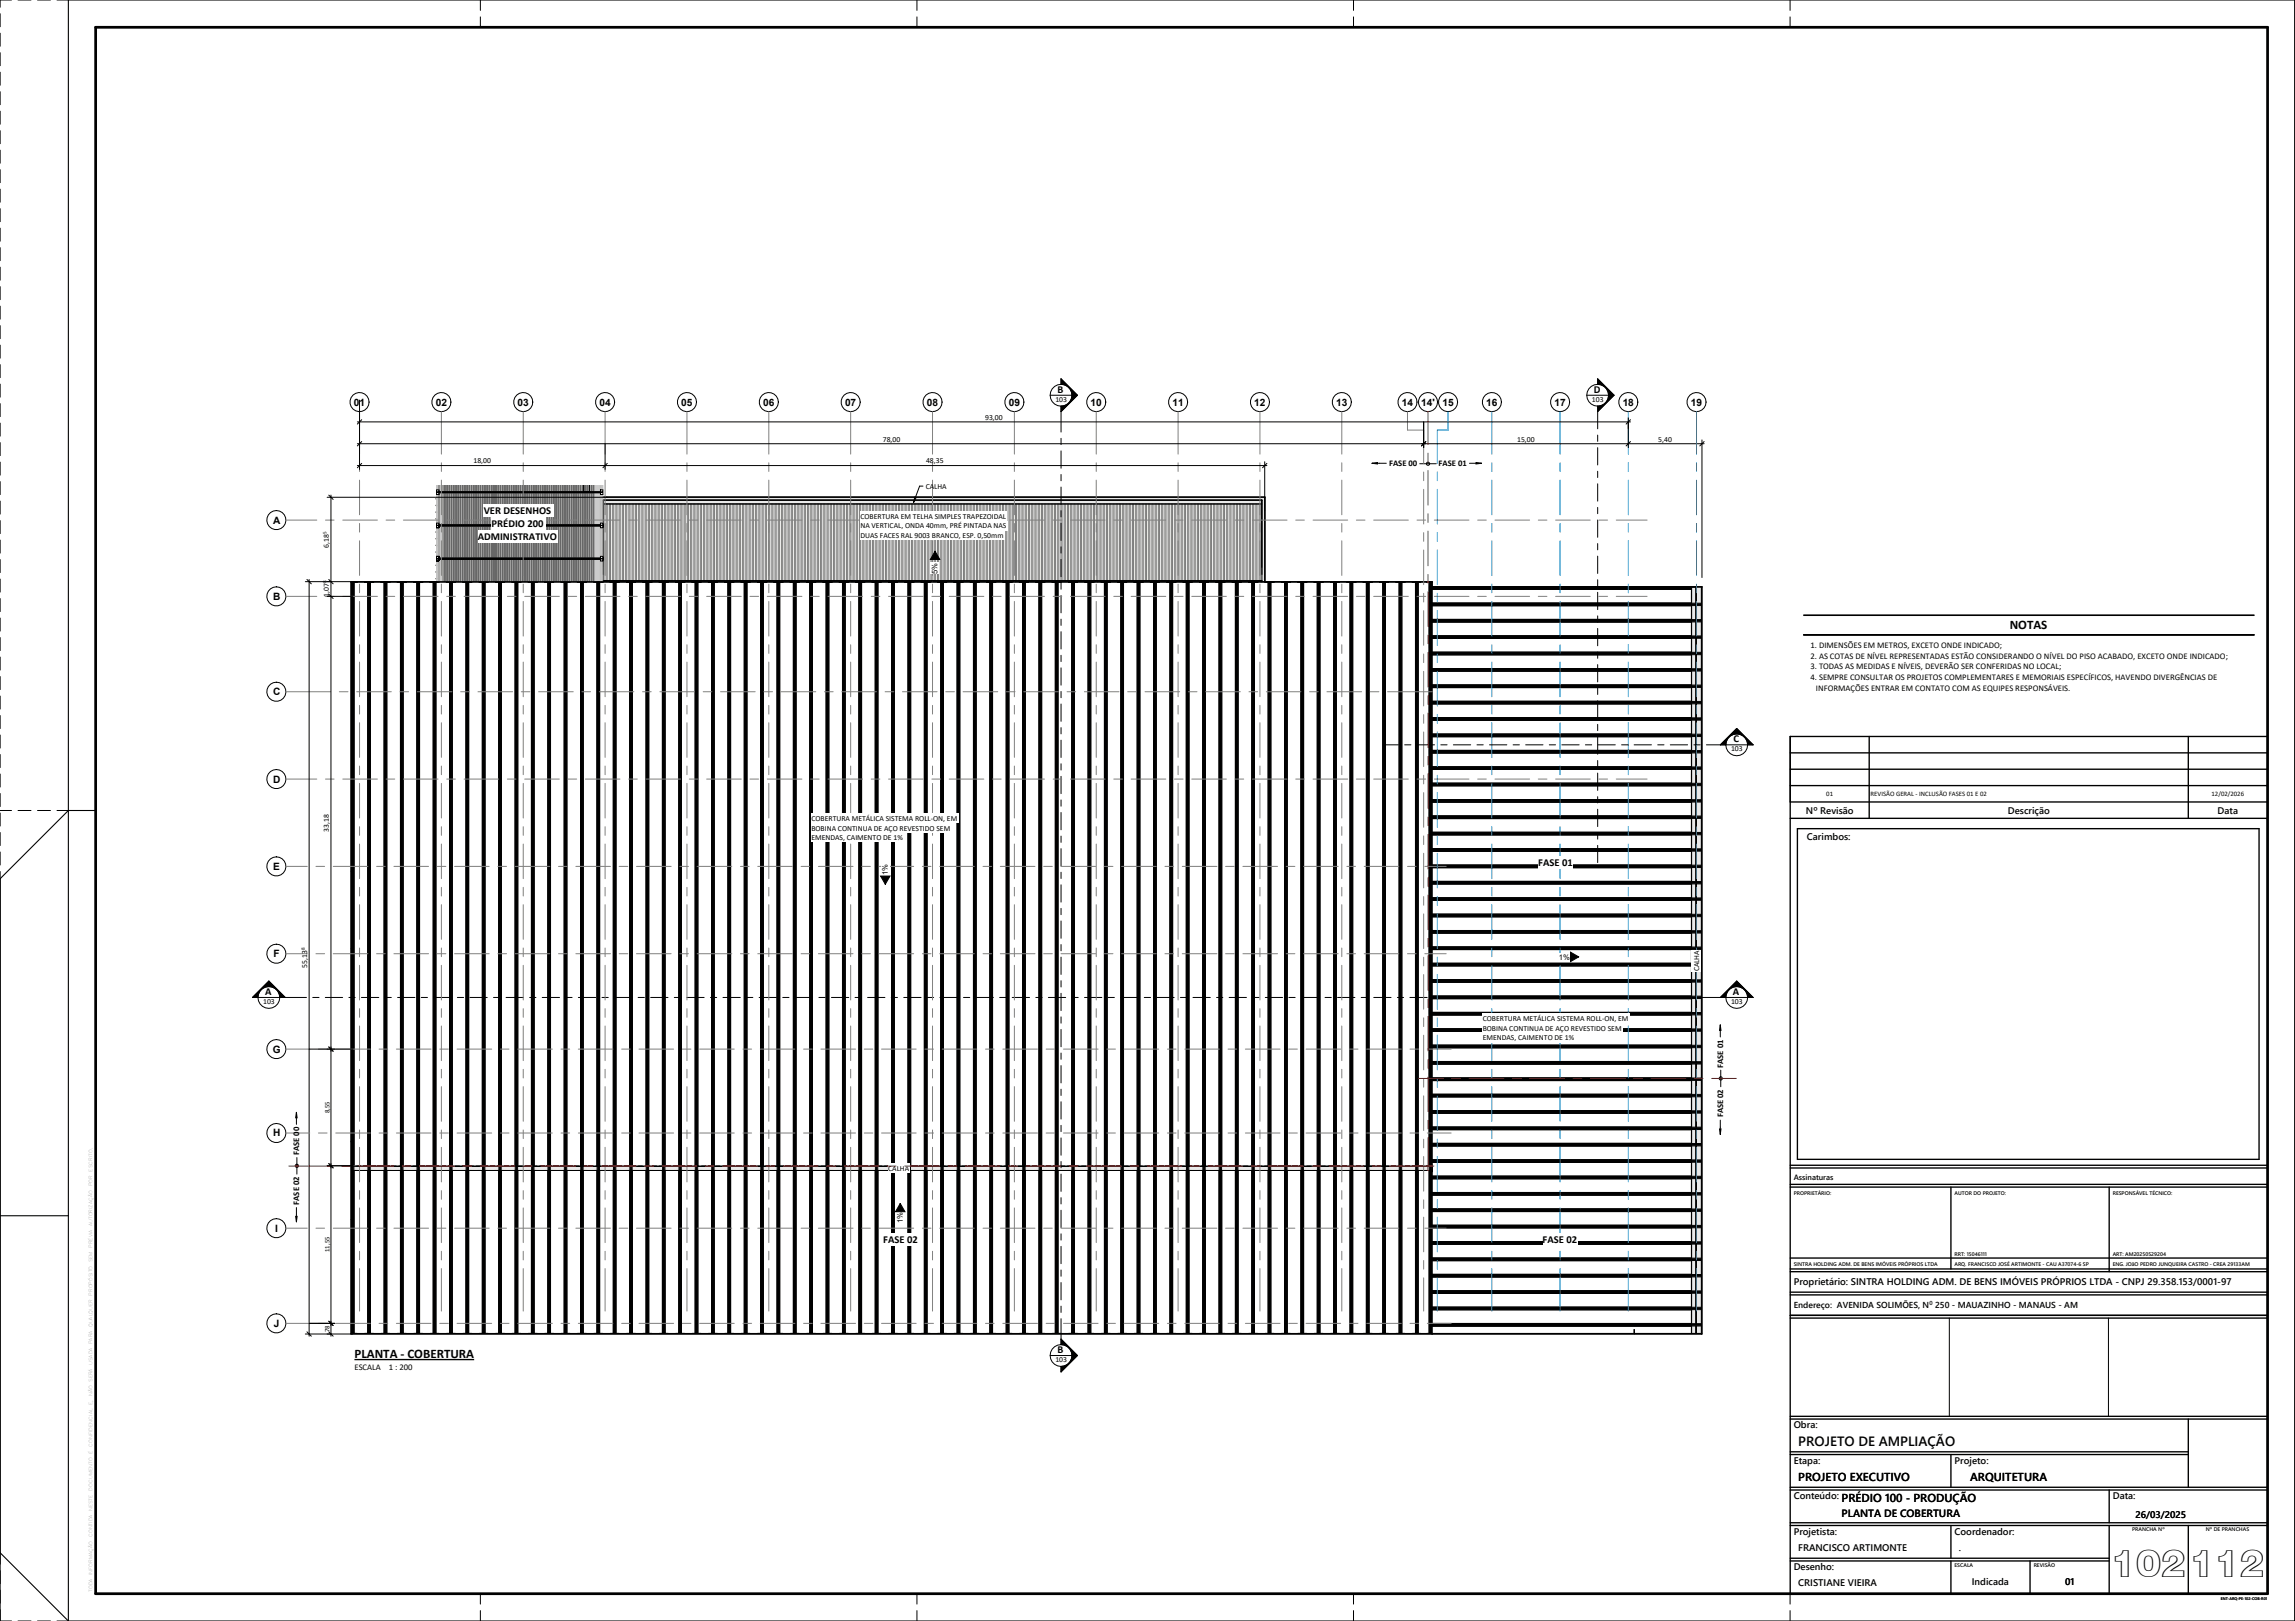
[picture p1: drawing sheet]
<svg xmlns="http://www.w3.org/2000/svg" width="841mm" height="594mm" viewBox="0 0 841 594" stroke-linecap="round" stroke-linejoin="round" font-family="sans-serif">
<defs><g id="words">
<g font-size="13.9">
<text x="773.7" y="578">102</text>
<text x="802.5" y="578">112</text>
</g>
<text font-size="4.9" x="659" y="529.9">PROJETO DE AMPLIAÇÃO</text>
<g font-size="4.8">
<text x="736.5" y="230.7">NOTAS</text>
<text x="129.9" y="497.6">PLANTA - COBERTURA</text>
</g>
<g font-size="4.2">
<text x="659" y="542.7">PROJETO EXECUTIVO</text>
<text x="722" y="542.7">ARQUITETURA</text>
<text x="674.9" y="550.4">PRÉDIO 100 - PRODUÇÃO</text>
</g>
<g font-size="3.9">
<text x="387.6" y="143.9">B</text>
<text x="584.1" y="143.9">D</text>
<text x="177.3" y="188.5">VER DESENHOS</text>
<text x="180.2" y="193.3">PRÉDIO 200</text>
<text x="175.1" y="198">ADMINISTRATIVO</text>
<text x="635.3" y="272">C</text>
<text x="563.8" y="317.3">FASE 01</text>
<text x="97.1" y="364.6">A</text>
<text x="635.1" y="364.6">A</text>
<text x="323.7" y="455.6">FASE 02</text>
<text x="565.4" y="455.6">FASE 02</text>
<text x="387.6" y="495.8">B</text>
<text x="674.9" y="556">PLANTA DE COBERTURA</text>
</g>
<g font-size="3.7">
<text x="129.7" y="148.8">01</text>
<text x="159.7" y="148.8">02</text>
<text x="189.7" y="148.8">03</text>
<text x="219.7" y="148.8">04</text>
<text x="249.7" y="148.8">05</text>
<text x="279.7" y="148.8">06</text>
<text x="309.7" y="148.8">07</text>
<text x="339.7" y="148.8">08</text>
<text x="369.7" y="148.8">09</text>
<text x="399.7" y="148.8">10</text>
<text x="429.7" y="148.8">11</text>
<text x="459.7" y="148.8">12</text>
<text x="489.7" y="148.8">13</text>
<text x="513.8" y="148.8">14</text>
<text x="520.8" y="148.8">14'</text>
<text x="528.6" y="148.8">15</text>
<text x="544.7" y="148.8">16</text>
<text x="569.7" y="148.8">17</text>
<text x="594.7" y="148.8">18</text>
<text x="619.7" y="148.8">19</text>
<text x="100.1" y="191.8">A</text>
<text x="100.1" y="219.8">B</text>
<text x="100.1" y="254.7">C</text>
<text x="100.1" y="286.7">D</text>
<text x="100.2" y="318.7">E</text>
<text x="100.3" y="350.7">F</text>
<text x="99.9" y="385.7">G</text>
<text x="100.1" y="416.4">H</text>
<text x="100.9" y="451.3">I</text>
<text x="100.4" y="486.2">J</text>
</g>
<g font-size="3.5">
<text x="661.9" y="298.2">Nº Revisão</text>
<text x="735.9" y="298.2">Descrição</text>
<text x="812.7" y="298.2">Data</text>
<text x="662.2" y="307.8">Carimbos:</text>
<text x="657.4" y="471">Proprietário: SINTRA HOLDING ADM. DE BENS IMÓVEIS PRÓPRIOS LTDA - CNPJ 29.358.153/0001-97</text>
<text x="657.4" y="523.4">Obra:</text>
<text x="657.4" y="536.4">Etapa:</text>
<text x="716.3" y="536.4">Projeto:</text>
<text x="657.4" y="549.4">Conteúdo:</text>
<text x="774.3" y="549.4">Data:</text>
<text x="782.6" y="556.2">26/03/2025</text>
<text x="657.4" y="562.4">Projetista:</text>
<text x="716.3" y="562.4">Coordenador:</text>
<text x="659" y="568.3">FRANCISCO ARTIMONTE</text>
<text x="717.9" y="568.3">.</text>
<text x="657.4" y="575.4">Desenho:</text>
<text x="659" y="581.3">CRISTIANE VIEIRA</text>
<text x="722.6" y="580.8">Indicada</text>
<text x="756.8" y="581">01</text>
</g>
<g font-size="3.2">
<text x="509.1" y="170.8">FASE 00</text>
<text x="527.2" y="170.8">FASE 01</text>
<text x="663.5" y="237.5">1. DIMENSÕES EM METROS, EXCETO ONDE INDICADO;</text>
<text x="663.5" y="241.4">2. AS COTAS DE NÍVEL REPRESENTADAS ESTÃO CONSIDERANDO O NÍVEL DO PISO ACABADO, EXCETO ONDE INDICADO;</text>
<text x="663.5" y="245.3">3. TODAS AS MEDIDAS E NÍVEIS, DEVERÃO SER CONFERIDAS NO LOCAL;</text>
<text x="663.5" y="249.2">4. SEMPRE CONSULTAR OS PROJETOS COMPLEMENTARES E MEMORIAIS ESPECÍFICOS, HAVENDO DIVERGÊNCIAS DE</text>
<text x="665.5" y="253.1">INFORMAÇÕES ENTRAR EM CONTATO COM AS EQUIPES RESPONSÁVEIS.</text>
<text x="631.5" y="391.3" transform="rotate(-90 631.5 391.3)">FASE 01</text>
<text x="631.5" y="409.5" transform="rotate(-90 631.5 409.5)">FASE 02</text>
<text x="109.6" y="423.3" transform="rotate(-90 109.6 423.3)">FASE 00</text>
<text x="109.6" y="441.5" transform="rotate(-90 109.6 441.5)">FASE 02</text>
<text x="657.4" y="479.1">Endereço: AVENIDA SOLIMÕES, N 250 - MAUAZINHO - MANAUS - AM</text>
<text x="129.9" y="501.9">ESCALA</text>
<text x="142.5" y="501.9">1 : 200</text>
</g>
<g font-size="2.8">
<text x="386.8" y="147.2">103</text>
<text x="583.4" y="147.2">103</text>
<text x="361" y="153.8">93,00</text>
<text x="323.5" y="161.8">78,00</text>
<text x="556" y="161.8">15,00</text>
<text x="607.7" y="161.8">5,40</text>
<text x="173.5" y="169.8">18,00</text>
<text x="339.4" y="169.8">48,35</text>
<text x="339.3" y="179">CALHA</text>
<text x="315.3" y="190.1">COBERTURA EM TELHA SIMPLES TRAPEZOIDAL</text>
<text x="315.3" y="193.6">NA VERTICAL, ONDA 40mm, PRÉ PINTADA NAS</text>
<text x="315.3" y="197.2">DUAS FACES RAL 9003 BRANCO, ESP. 0,50mm</text>
<text x="120.5" y="200.7" transform="rotate(-90 120.5 200.7)">6,18</text>
<text x="343.6" y="210.3" transform="rotate(-90 343.6 210.3)">5%</text>
<text x="120.5" y="218.8" transform="rotate(-90 120.5 218.8)">1,07</text>
<text x="634.4" y="275.3">103</text>
<text x="120.5" y="304.7" transform="rotate(-90 120.5 304.7)">33,18</text>
<text x="297.3" y="300.8">COBERTURA METÁLICA SISTEMA ROLL-ON, EM</text>
<text x="297.3" y="304.3">BOBINA CONTINUA DE AÇO REVESTIDO SEM</text>
<text x="297.3" y="307.8">EMENDAS, CAIMENTO DE 1%</text>
<text x="325.3" y="320.6" transform="rotate(-90 325.3 320.6)">1%</text>
<text x="571.3" y="351.7">1%</text>
<text x="112.5" y="354.7" transform="rotate(-90 112.5 354.7)">55,13</text>
<text x="622.7" y="355.9" transform="rotate(-90 622.7 355.9)">CALHA</text>
<text x="96.4" y="367.8">103</text>
<text x="634.4" y="367.8">103</text>
<text x="543.4" y="374.1">COBERTURA METÁLICA SISTEMA ROLL-ON, EM</text>
<text x="543.4" y="377.6">BOBINA CONTINUA DE AÇO REVESTIDO SEM</text>
<text x="543.4" y="381.1">EMENDAS, CAIMENTO DE 1%</text>
<text x="325.5" y="428.9">CALHA</text>
<text x="657.4" y="432.3">Assinaturas</text>
<text x="330.9" y="448.2" transform="rotate(-90 330.9 448.2)">1%</text>
<text x="386.8" y="499">103</text>
</g>
<g font-size="2.5">
<text x="669.3" y="291.6">01</text>
<text x="685.6" y="291.6">REVISÃO GERAL - INCLUSÃO FASES 01 E 02</text>
<text x="810.5" y="291.6">12/02/2026</text>
<text x="120.7" y="407.9" transform="rotate(-90 120.7 407.9)">8,55</text>
<text x="120.7" y="458.7" transform="rotate(-90 120.7 458.7)">11,55</text>
<text x="120.7" y="488.1" transform="rotate(-90 120.7 488.1)">78</text>
</g>
<text font-size="2.1" x="707.1" y="478.2">0</text>
<g font-size="1.9">
<text x="119.7" y="195.6" transform="rotate(-90 119.7 195.6)">5</text>
<text x="119.7" y="213.7" transform="rotate(-90 119.7 213.7)">8</text>
<text x="111.7" y="348.1" transform="rotate(-90 111.7 348.1)">8</text>
<text x="657.4" y="437.7">PROPRIETÁRIO:</text>
<text x="716.3" y="437.7">AUTOR DO PROJETO:</text>
<text x="774.3" y="437.7">RESPONSÁVEL TÉCNICO:</text>
<text x="716.3" y="460.1">RRT: 15046111</text>
<text x="774.3" y="460.1">ART: AM20250529204</text>
<text x="657.4" y="463.7">SINTRA HOLDING ADM. DE BENS IMÓVEIS PRÓPRIOS LTDA</text>
<text x="716.3" y="463.7">ARQ. FRANCISCO JOSÉ ARTIMONTE - CAU A37074-6 SP</text>
<text x="774.3" y="463.7">ENG. JOãO PEDRO JUNQUEIRA CASTRO - CREA 29133AM</text>
<text x="781.4" y="561.2">PRANCHA Nº</text>
<text x="808.4" y="561.2">Nº DE PRANCHAS</text>
<text x="716.3" y="574.2">ESCALA</text>
<text x="745.3" y="574.2">REVISÃO</text>
</g>
<g font-size="1.8">
<text x="33.8" y="449.3" transform="rotate(-90 33.8 449.3)">AUTORIZAÇÃO</text>
<text x="33.8" y="457.2" transform="rotate(-90 33.8 457.2)">PRÉVIA</text>
<text x="33.8" y="462.5" transform="rotate(-90 33.8 462.5)">SEM</text>
<text x="33.8" y="474.7" transform="rotate(-90 33.8 474.7)">PROPÓSITO</text>
<text x="33.8" y="486.3" transform="rotate(-90 33.8 486.3)">QUALQUER</text>
<text x="33.8" y="492.5" transform="rotate(-90 33.8 492.5)">PARA</text>
<text x="33.8" y="500.1" transform="rotate(-90 33.8 500.1)">USADA</text>
<text x="33.8" y="506.4" transform="rotate(-90 33.8 506.4)">SERÁ</text>
<text x="33.8" y="514.8" transform="rotate(-90 33.8 514.8)">E,</text>
<text x="33.8" y="511.6" transform="rotate(-90 33.8 511.6)">NÃO</text>
<text x="33.8" y="530.3" transform="rotate(-90 33.8 530.3)">CONFIDENCIAL</text>
<text x="33.8" y="563.3" transform="rotate(-90 33.8 563.3)">CONTIDA</text>
<text x="33.8" y="577.2" transform="rotate(-90 33.8 577.2)">INFORMAÇÃO</text>
<text x="33.8" y="583.4" transform="rotate(-90 33.8 583.4)">TODA</text>
</g>
<text font-size="1.4" x="813.9" y="586.1">ENT-ARQ-PE-102-COB-R01</text>
</g></defs>
<path d="M462.4 212.8l.1 .3zM462.4 183.3l.1 27.2z" fill="#e9e9e9"/>
<path d="M463.6 182.1v31" fill="none" stroke="#e9e9e9" stroke-width=".37"/>
<g fill="#e9e9e9">
<path d="M221.1 183.2h241.4z"/>
<path d="M221 182.1h242.6z"/>
<path d="M221 182.2h242.5v30.9h-1v-29.9h-241.4l-.1 29.9v-7.5h-.9l-.1-.7 .1-1h.9v-10.5h-.9l-.1-.7 .1-1h.9z"/>
<path d="M221.1 212.8l.1 .3zM221.1 183.2v27.3z"/>
<path d="M220 204.5v.4zM220 192.3v.4z"/>
</g>
<path d="M221.2 184.7h241.2l.1 28.1h-241.4z" fill="#ecece7"/>
<path d="M251.4 212.8h.7v.3h-.7z" fill="#e9e9e9"/>
<path d="M160 205.6h.9v7.5h-.9z" fill="#c2c2c2"/>
<path d="M160.9 204.9h59.2v8.2h-59.2z" fill="#ccc"/>
<g fill="#c2c2c2">
<path d="M220.1 205.6h.9v7.5h-.9z"/>
<path d="M160 193.4h.9v10.5h-.9z"/>
</g>
<path d="M160.9 192.7h59.2v11.8h-59.2z" fill="#ccc"/>
<g fill="#c2c2c2">
<path d="M220.1 193.4h.9v10.5h-.9z"/>
<path d="M160 177.7h.9v1.8h-.9z"/>
</g>
<path d="M160.9 177.7h59.2v2.4h-59.2z" fill="#ccc"/>
<g fill="#c2c2c2">
<path d="M220.1 177.7h.9v1.8h-.9z"/>
<path d="M160 181.2h.9v10.5h-.9z"/>
</g>
<path d="M160.9 180.5h59.2v11.8h-59.2z" fill="#ccc"/>
<g fill="#c2c2c2">
<path d="M220.1 181.2h.9v10.5h-.9z"/>
<path d="M160 193.4h.9z"/>
<path d="M160 205.6h.9z"/>
</g>
<g fill="#e9e9e9">
<path d="M221.4 212.8h.7v.3h-.7z"/>
<path d="M281.4 212.8h.7v.3h-.7z"/>
<path d="M311.4 212.8h.7v.3h-.7z"/>
<path d="M341.4 212.8h.7v.3h-.7z"/>
<path d="M371.4 212.8h.7v.3h-.7z"/>
<path d="M401.4 212.8h.7v.3h-.7z"/>
<path d="M431.4 212.8h.7v.3h-.7z"/>
<path d="M461.4 212.8h.7v.3h-.7z"/>
<path d="M221.2 183.3h241.2v1.4h-241.2z"/>
<path d="M523.5 213.3h.2z"/>
<path d="M506 488.6h.8zM500 488.6h.8zM494 488.6h.8zM482 488.6h.8zM476 488.6h.8zM470 488.6h.8zM452 488.6h.8zM446 488.6h.8zM428 488.6h.8zM422 488.6h.8zM416 488.6h.8z"/>
</g>
<g fill="#e9e9e9">
<path d="M128.8 427.4l.2 1.5z"/>
<path d="M129.2 427.4h.2v1.5h-.2z"/>
<path d="M129 427.4l.1 1.5z"/>
<path d="M129.4 427.4l.1 1.5z"/>
<path d="M129.5 427.4l.2 1.5z"/>
</g>
<g fill="#e9e9e9">
<path d="M158.8 427.4l.2 1.5z"/>
<path d="M159.2 427.4h.2v1.5h-.2z"/>
<path d="M159 427.4l.1 1.5z"/>
<path d="M159.4 427.4l.1 1.5z"/>
<path d="M159.5 427.4l.2 1.5z"/>
</g>
<g fill="#e9e9e9">
<path d="M152.8 427.4l.2 1.5z"/>
<path d="M153.2 427.4h.2v1.5h-.2z"/>
<path d="M153 427.4l.1 1.5z"/>
<path d="M153.4 427.4l.1 1.5z"/>
<path d="M153.5 427.4l.2 1.5z"/>
</g>
<g fill="#e9e9e9">
<path d="M146.8 427.4l.2 1.5z"/>
<path d="M147.2 427.4h.2v1.5h-.2z"/>
<path d="M147 427.4l.1 1.5z"/>
<path d="M147.4 427.4l.1 1.5z"/>
<path d="M147.5 427.4l.2 1.5z"/>
</g>
<g fill="#e9e9e9">
<path d="M140.8 427.4l.2 1.5z"/>
<path d="M141.2 427.4h.2v1.5h-.2z"/>
<path d="M141 427.4l.1 1.5z"/>
<path d="M141.4 427.4l.1 1.5z"/>
<path d="M141.5 427.4l.2 1.5z"/>
</g>
<g fill="#e9e9e9">
<path d="M134.8 427.4l.2 1.5z"/>
<path d="M135.2 427.4h.2v1.5h-.2z"/>
<path d="M135 427.4l.1 1.5z"/>
<path d="M135.4 427.4l.1 1.5z"/>
<path d="M135.5 427.4l.2 1.5z"/>
</g>
<g fill="#e9e9e9">
<path d="M164.8 427.4l.2 1.5z"/>
<path d="M165.2 427.4h.2v1.5h-.2z"/>
<path d="M165 427.4l.1 1.5z"/>
<path d="M165.4 427.4l.1 1.5z"/>
<path d="M165.5 427.4l.2 1.5z"/>
</g>
<g fill="#e9e9e9">
<path d="M170.8 427.4l.2 1.5z"/>
<path d="M171.2 427.4h.2v1.5h-.2z"/>
<path d="M171 427.4l.1 1.5z"/>
<path d="M171.4 427.4l.1 1.5z"/>
<path d="M171.5 427.4l.2 1.5z"/>
</g>
<g fill="#e9e9e9">
<path d="M176.8 427.4l.2 1.5z"/>
<path d="M177.2 427.4h.2v1.5h-.2z"/>
<path d="M177 427.4l.1 1.5z"/>
<path d="M177.4 427.4l.1 1.5z"/>
<path d="M177.5 427.4l.2 1.5z"/>
</g>
<g fill="#e9e9e9">
<path d="M200.8 427.4l.2 1.5z"/>
<path d="M201.2 427.4h.2v1.5h-.2z"/>
<path d="M201 427.4l.1 1.5z"/>
<path d="M201.4 427.4l.1 1.5z"/>
<path d="M201.5 427.4l.2 1.5z"/>
</g>
<g fill="#e9e9e9">
<path d="M194.8 427.4l.2 1.5z"/>
<path d="M195.2 427.4h.2v1.5h-.2z"/>
<path d="M195 427.4l.1 1.5z"/>
<path d="M195.4 427.4l.1 1.5z"/>
<path d="M195.5 427.4l.2 1.5z"/>
</g>
<g fill="#e9e9e9">
<path d="M188.8 427.4l.2 1.5z"/>
<path d="M189.2 427.4h.2v1.5h-.2z"/>
<path d="M189 427.4l.1 1.5z"/>
<path d="M189.4 427.4l.1 1.5z"/>
<path d="M189.5 427.4l.2 1.5z"/>
</g>
<g fill="#e9e9e9">
<path d="M182.8 427.4l.2 1.5z"/>
<path d="M183.2 427.4h.2v1.5h-.2z"/>
<path d="M183 427.4l.1 1.5z"/>
<path d="M183.4 427.4l.1 1.5z"/>
<path d="M183.5 427.4l.2 1.5z"/>
</g>
<g fill="#e9e9e9">
<path d="M206.8 427.4l.2 1.5z"/>
<path d="M207.2 427.4h.2v1.5h-.2z"/>
<path d="M207 427.4l.1 1.5z"/>
<path d="M207.4 427.4l.1 1.5z"/>
<path d="M207.5 427.4l.2 1.5z"/>
</g>
<g fill="#e9e9e9">
<path d="M212.8 427.4l.2 1.5z"/>
<path d="M213.2 427.4h.2v1.5h-.2z"/>
<path d="M213 427.4l.1 1.5z"/>
<path d="M213.4 427.4l.1 1.5z"/>
<path d="M213.5 427.4l.2 1.5z"/>
</g>
<g fill="#e9e9e9">
<path d="M218.8 427.4l.2 1.5z"/>
<path d="M219.2 427.4h.2v1.5h-.2z"/>
<path d="M219 427.4l.1 1.5z"/>
<path d="M219.4 427.4l.1 1.5z"/>
<path d="M219.5 427.4l.2 1.5z"/>
</g>
<g fill="#e9e9e9">
<path d="M242.8 427.4l.2 1.5z"/>
<path d="M243.1 427.4h.3v1.5h-.3z"/>
<path d="M243 427.4l.1 1.5z"/>
<path d="M243.4 427.4l.1 1.5z"/>
<path d="M243.5 427.4l.2 1.5z"/>
</g>
<g fill="#e9e9e9">
<path d="M236.8 427.4l.2 1.5z"/>
<path d="M237.1 427.4h.3v1.5h-.3z"/>
<path d="M237 427.4l.1 1.5z"/>
<path d="M237.4 427.4l.1 1.5z"/>
<path d="M237.5 427.4l.2 1.5z"/>
</g>
<g fill="#e9e9e9">
<path d="M230.8 427.4l.2 1.5z"/>
<path d="M231.2 427.4h.2v1.5h-.2z"/>
<path d="M231 427.4l.1 1.5z"/>
<path d="M231.4 427.4l.1 1.5z"/>
<path d="M231.5 427.4l.2 1.5z"/>
</g>
<g fill="#e9e9e9">
<path d="M224.8 427.4l.2 1.5z"/>
<path d="M225.2 427.4h.2v1.5h-.2z"/>
<path d="M225 427.4l.1 1.5z"/>
<path d="M225.4 427.4l.1 1.5z"/>
<path d="M225.5 427.4l.2 1.5z"/>
</g>
<g fill="#e9e9e9">
<path d="M248.8 427.4l.2 1.5z"/>
<path d="M249.1 427.4h.3v1.5h-.3z"/>
<path d="M249 427.4l.1 1.5z"/>
<path d="M249.4 427.4l.1 1.5z"/>
<path d="M249.5 427.4l.2 1.5z"/>
</g>
<g fill="#e9e9e9">
<path d="M254.8 427.4l.2 1.5z"/>
<path d="M255.1 427.4h.3v1.5h-.3z"/>
<path d="M255 427.4l.1 1.5z"/>
<path d="M255.4 427.4l.1 1.5z"/>
<path d="M255.5 427.4l.2 1.5z"/>
</g>
<g fill="#e9e9e9">
<path d="M260.8 427.4l.2 1.5z"/>
<path d="M261.1 427.4h.3v1.5h-.3z"/>
<path d="M261 427.4l.1 1.5z"/>
<path d="M261.4 427.4l.1 1.5z"/>
<path d="M261.5 427.4l.2 1.5z"/>
</g>
<g fill="#e9e9e9">
<path d="M284.8 427.4l.2 1.5z"/>
<path d="M285.1 427.4h.3v1.5h-.3z"/>
<path d="M285 427.4l.1 1.5z"/>
<path d="M285.4 427.4l.1 1.5z"/>
<path d="M285.5 427.4l.2 1.5z"/>
</g>
<g fill="#e9e9e9">
<path d="M278.8 427.4l.2 1.5z"/>
<path d="M279.1 427.4h.3v1.5h-.3z"/>
<path d="M279 427.4l.1 1.5z"/>
<path d="M279.4 427.4l.1 1.5z"/>
<path d="M279.5 427.4l.2 1.5z"/>
</g>
<g fill="#e9e9e9">
<path d="M272.8 427.4l.2 1.5z"/>
<path d="M273.1 427.4h.3v1.5h-.3z"/>
<path d="M273 427.4l.1 1.5z"/>
<path d="M273.4 427.4l.1 1.5z"/>
<path d="M273.5 427.4l.2 1.5z"/>
</g>
<g fill="#e9e9e9">
<path d="M266.8 427.4l.2 1.5z"/>
<path d="M267.1 427.4h.3v1.5h-.3z"/>
<path d="M267 427.4l.1 1.5z"/>
<path d="M267.4 427.4l.1 1.5z"/>
<path d="M267.5 427.4l.2 1.5z"/>
</g>
<g fill="#e9e9e9">
<path d="M290.8 427.4l.2 1.5z"/>
<path d="M291.1 427.4h.3v1.5h-.3z"/>
<path d="M291 427.4l.1 1.5z"/>
<path d="M291.4 427.4l.1 1.5z"/>
<path d="M291.5 427.4l.2 1.5z"/>
</g>
<g fill="#e9e9e9">
<path d="M296.8 427.4l.2 1.5z"/>
<path d="M297.1 427.4h.3v1.5h-.3z"/>
<path d="M297 427.4l.1 1.5z"/>
<path d="M297.4 427.4l.1 1.5z"/>
<path d="M297.5 427.4l.2 1.5z"/>
</g>
<g fill="#e9e9e9">
<path d="M302.8 427.4l.2 1.5z"/>
<path d="M303.1 427.4h.3v1.5h-.3z"/>
<path d="M303 427.4l.1 1.5z"/>
<path d="M303.4 427.4l.1 1.5z"/>
<path d="M303.5 427.4l.2 1.5z"/>
</g>
<g fill="#e9e9e9">
<path d="M326.8 427.4l.2 1.5z"/>
<path d="M327.1 427.4h.3v1.5h-.3z"/>
<path d="M327 427.4l.1 1.5z"/>
<path d="M327.4 427.4l.1 1.5z"/>
<path d="M327.5 427.4l.2 1.5z"/>
</g>
<g fill="#e9e9e9">
<path d="M320.8 427.4l.2 1.5z"/>
<path d="M321.1 427.4h.3v1.5h-.3z"/>
<path d="M321 427.4l.1 1.5z"/>
<path d="M321.4 427.4l.1 1.5z"/>
<path d="M321.5 427.4l.2 1.5z"/>
</g>
<g fill="#e9e9e9">
<path d="M314.8 427.4l.2 1.5z"/>
<path d="M315.1 427.4h.3v1.5h-.3z"/>
<path d="M315 427.4l.1 1.5z"/>
<path d="M315.4 427.4l.1 1.5z"/>
<path d="M315.5 427.4l.2 1.5z"/>
</g>
<g fill="#e9e9e9">
<path d="M308.8 427.4l.2 1.5z"/>
<path d="M309.1 427.4h.3v1.5h-.3z"/>
<path d="M309 427.4l.1 1.5z"/>
<path d="M309.4 427.4l.1 1.5z"/>
<path d="M309.5 427.4l.2 1.5z"/>
</g>
<g fill="#e9e9e9">
<path d="M332.8 427.4l.2 1.5z"/>
<path d="M333.1 427.4h.3v1.5h-.3z"/>
<path d="M333 427.4l.1 1.5z"/>
<path d="M333.4 427.4l.1 1.5z"/>
<path d="M333.5 427.4l.2 1.5z"/>
</g>
<g fill="#e9e9e9">
<path d="M338.8 427.4l.2 1.5z"/>
<path d="M339.1 427.4h.3v1.5h-.3z"/>
<path d="M339 427.4l.1 1.5z"/>
<path d="M339.4 427.4l.1 1.5z"/>
<path d="M339.5 427.4l.2 1.5z"/>
</g>
<g fill="#e9e9e9">
<path d="M344.8 427.4l.2 1.5z"/>
<path d="M345.1 427.4h.3v1.5h-.3z"/>
<path d="M345 427.4l.1 1.5z"/>
<path d="M345.4 427.4l.1 1.5z"/>
<path d="M345.5 427.4l.2 1.5z"/>
</g>
<g fill="#e9e9e9">
<path d="M368.8 427.4l.2 1.5z"/>
<path d="M369.1 427.4h.3v1.5h-.3z"/>
<path d="M369 427.4l.1 1.5z"/>
<path d="M369.4 427.4l.1 1.5z"/>
<path d="M369.5 427.4l.2 1.5z"/>
</g>
<g fill="#e9e9e9">
<path d="M362.8 427.4l.2 1.5z"/>
<path d="M363.1 427.4h.3v1.5h-.3z"/>
<path d="M363 427.4l.1 1.5z"/>
<path d="M363.4 427.4l.1 1.5z"/>
<path d="M363.5 427.4l.2 1.5z"/>
</g>
<g fill="#e9e9e9">
<path d="M356.8 427.4l.2 1.5z"/>
<path d="M357.1 427.4h.3v1.5h-.3z"/>
<path d="M357 427.4l.1 1.5z"/>
<path d="M357.4 427.4l.1 1.5z"/>
<path d="M357.5 427.4l.2 1.5z"/>
</g>
<g fill="#e9e9e9">
<path d="M350.8 427.4l.2 1.5z"/>
<path d="M351.1 427.4h.3v1.5h-.3z"/>
<path d="M351 427.4l.1 1.5z"/>
<path d="M351.4 427.4l.1 1.5z"/>
<path d="M351.5 427.4l.2 1.5z"/>
</g>
<g fill="#e9e9e9">
<path d="M374.8 427.4l.2 1.5z"/>
<path d="M375.1 427.4h.3v1.5h-.3z"/>
<path d="M375 427.4l.1 1.5z"/>
<path d="M375.4 427.4l.1 1.5z"/>
<path d="M375.5 427.4l.2 1.5z"/>
</g>
<g fill="#e9e9e9">
<path d="M380.8 427.4l.2 1.5z"/>
<path d="M381.1 427.4h.3v1.5h-.3z"/>
<path d="M381 427.4l.1 1.5z"/>
<path d="M381.4 427.4l.1 1.5z"/>
<path d="M381.5 427.4l.2 1.5z"/>
</g>
<g fill="#e9e9e9">
<path d="M386.8 427.4l.2 1.5z"/>
<path d="M387.1 427.4h.3v1.5h-.3z"/>
<path d="M387 427.4l.1 1.5z"/>
<path d="M387.4 427.4l.1 1.5z"/>
<path d="M387.5 427.4l.2 1.5z"/>
</g>
<g fill="#e9e9e9">
<path d="M410.8 427.4l.2 1.5z"/>
<path d="M411.1 427.4h.3v1.5h-.3z"/>
<path d="M411 427.4l.1 1.5z"/>
<path d="M411.4 427.4l.1 1.5z"/>
<path d="M411.5 427.4l.2 1.5z"/>
</g>
<g fill="#e9e9e9">
<path d="M404.8 427.4l.2 1.5z"/>
<path d="M405.1 427.4h.3v1.5h-.3z"/>
<path d="M405 427.4l.1 1.5z"/>
<path d="M405.4 427.4l.1 1.5z"/>
<path d="M405.5 427.4l.2 1.5z"/>
</g>
<g fill="#e9e9e9">
<path d="M398.8 427.4l.2 1.5z"/>
<path d="M399.1 427.4h.3v1.5h-.3z"/>
<path d="M399 427.4l.1 1.5z"/>
<path d="M399.4 427.4l.1 1.5z"/>
<path d="M399.5 427.4l.2 1.5z"/>
</g>
<g fill="#e9e9e9">
<path d="M392.8 427.4l.2 1.5z"/>
<path d="M393.1 427.4h.3v1.5h-.3z"/>
<path d="M393 427.4l.1 1.5z"/>
<path d="M393.4 427.4l.1 1.5z"/>
<path d="M393.5 427.4l.2 1.5z"/>
</g>
<g fill="#e9e9e9">
<path d="M416.8 427.4l.2 1.5z"/>
<path d="M417.1 427.4h.3v1.5h-.3z"/>
<path d="M417 427.4l.1 1.5z"/>
<path d="M417.4 427.4l.1 1.5z"/>
<path d="M417.5 427.4l.2 1.5z"/>
</g>
<g fill="#e9e9e9">
<path d="M422.8 427.4l.2 1.5z"/>
<path d="M423.1 427.4h.2l.1 1.5h-.3z"/>
<path d="M423 427.4l.1 1.5z"/>
<path d="M423.4 427.4l.1 1.5z"/>
<path d="M423.5 427.4l.2 1.5z"/>
</g>
<g fill="#e9e9e9">
<path d="M428.8 427.4l.2 1.5z"/>
<path d="M429.1 427.4h.3v1.5h-.3z"/>
<path d="M429 427.4l.1 1.5z"/>
<path d="M429.4 427.4l.1 1.5z"/>
<path d="M429.5 427.4l.2 1.5z"/>
</g>
<g fill="#e9e9e9">
<path d="M452.8 427.4l.2 1.5z"/>
<path d="M453.1 427.4h.3v1.5h-.3z"/>
<path d="M453 427.4l.1 1.5z"/>
<path d="M453.4 427.4l.1 1.5z"/>
<path d="M453.5 427.4l.2 1.5z"/>
</g>
<g fill="#e9e9e9">
<path d="M446.8 427.4l.2 1.5z"/>
<path d="M447.1 427.4h.3v1.5h-.3z"/>
<path d="M447 427.4l.1 1.5z"/>
<path d="M447.4 427.4l.1 1.5z"/>
<path d="M447.5 427.4l.2 1.5z"/>
</g>
<g fill="#e9e9e9">
<path d="M440.8 427.4l.2 1.5z"/>
<path d="M441.1 427.4h.3v1.5h-.3z"/>
<path d="M441 427.4l.1 1.5z"/>
<path d="M441.4 427.4l.1 1.5z"/>
<path d="M441.5 427.4l.2 1.5z"/>
</g>
<g fill="#e9e9e9">
<path d="M434.8 427.4l.2 1.5z"/>
<path d="M435.1 427.4h.3v1.5h-.3z"/>
<path d="M435 427.4l.1 1.5z"/>
<path d="M435.4 427.4l.1 1.5z"/>
<path d="M435.5 427.4l.2 1.5z"/>
</g>
<g fill="#e9e9e9">
<path d="M458.8 427.4l.2 1.5z"/>
<path d="M459.1 427.4h.3v1.5h-.3z"/>
<path d="M459 427.4l.1 1.5z"/>
<path d="M459.4 427.4l.1 1.5z"/>
<path d="M459.5 427.4l.2 1.5z"/>
</g>
<g fill="#e9e9e9">
<path d="M464.8 427.4l.2 1.5z"/>
<path d="M465.1 427.4h.3v1.5h-.3z"/>
<path d="M465 427.4l.1 1.5z"/>
<path d="M465.4 427.4l.1 1.5z"/>
<path d="M465.5 427.4l.2 1.5z"/>
</g>
<g fill="#e9e9e9">
<path d="M470.8 427.4l.2 1.5z"/>
<path d="M471.1 427.4h.3v1.5h-.3z"/>
<path d="M471 427.4l.1 1.5z"/>
<path d="M471.4 427.4l.1 1.5z"/>
<path d="M471.5 427.4l.2 1.5z"/>
</g>
<g fill="#e9e9e9">
<path d="M494.8 427.4l.2 1.5z"/>
<path d="M495.1 427.4h.3v1.5h-.3z"/>
<path d="M495 427.4l.1 1.5z"/>
<path d="M495.4 427.4l.1 1.5z"/>
<path d="M495.5 427.4l.2 1.5z"/>
</g>
<g fill="#e9e9e9">
<path d="M488.8 427.4l.2 1.5z"/>
<path d="M489.1 427.4h.3v1.5h-.3z"/>
<path d="M489 427.4l.1 1.5z"/>
<path d="M489.4 427.4l.1 1.5z"/>
<path d="M489.5 427.4l.2 1.5z"/>
</g>
<g fill="#e9e9e9">
<path d="M482.8 427.4l.2 1.5z"/>
<path d="M483.1 427.4h.3v1.5h-.3z"/>
<path d="M483 427.4l.1 1.5z"/>
<path d="M483.4 427.4l.1 1.5z"/>
<path d="M483.5 427.4l.2 1.5z"/>
</g>
<g fill="#e9e9e9">
<path d="M476.8 427.4l.2 1.5z"/>
<path d="M477.1 427.4h.3v1.5h-.3z"/>
<path d="M477 427.4l.1 1.5z"/>
<path d="M477.4 427.4l.1 1.5z"/>
<path d="M477.5 427.4l.2 1.5z"/>
</g>
<g fill="#e9e9e9">
<path d="M500.8 427.4l.2 1.5z"/>
<path d="M501.1 427.4h.3v1.5h-.3z"/>
<path d="M501 427.4l.1 1.5z"/>
<path d="M501.4 427.4l.1 1.5z"/>
<path d="M501.5 427.4l.2 1.5z"/>
</g>
<g fill="#e9e9e9">
<path d="M506.8 427.4l.2 1.5z"/>
<path d="M507.1 427.4h.3v1.5h-.3z"/>
<path d="M507 427.4l.1 1.5z"/>
<path d="M507.4 427.4l.1 1.5z"/>
<path d="M507.5 427.4l.2 1.5z"/>
</g>
<g fill="#e9e9e9">
<path d="M512.8 427.4l.2 1.5z"/>
<path d="M513.1 427.4h.3v1.5h-.3z"/>
<path d="M513 427.4l.1 1.5z"/>
<path d="M513.4 427.4l.1 1.5z"/>
<path d="M513.5 427.4l.2 1.5z"/>
</g>
<g fill="#e9e9e9">
<path d="M523.8 427.4l.2 1.5z"/>
<path d="M524.1 427.4h.3v1.5h-.3z"/>
<path d="M524 427.4l.1 1.5z"/>
<path d="M524.4 427.4l.1 1.5z"/>
<path d="M524.5 427.4l.2 1.5z"/>
</g>
<g fill="#e9e9e9">
<path d="M518.8 427.4l.2 1.5z"/>
<path d="M519.1 427.4h.3v1.5h-.3z"/>
<path d="M519 427.4l.1 1.5z"/>
<path d="M519.4 427.4l.1 1.5z"/>
<path d="M519.5 427.4l.2 1.5z"/>
<path d="M619.9 473l3.6 .2z"/>
<path d="M619.9 473.3h3.3v.3h-3.3z"/>
<path d="M619.9 473.2l3.6 .1z"/>
<path d="M622.8 473.3h.7z"/>
<path d="M619.9 473.6l3.6 .1z"/>
<path d="M622.8 473.7h.7z"/>
<path d="M619.9 473.8l3.6-.1z"/>
<path d="M622.8 473.9h.5z"/>
<path d="M619.9 467l3.6 .2z"/>
<path d="M619.9 467.3h3.3v.3h-3.3z"/>
<path d="M619.9 467.2l3.6 .1z"/>
<path d="M622.8 467.3h.7z"/>
<path d="M619.9 467.6l3.6 .1z"/>
<path d="M622.8 467.7h.7z"/>
<path d="M619.9 467.8l3.6-.1z"/>
<path d="M622.8 467.9h.5z"/>
<path d="M619.9 461l3.6 .2z"/>
<path d="M619.9 461.3h3.3v.3h-3.3z"/>
<path d="M619.9 461.2l3.6 .1z"/>
<path d="M622.8 461.3h.7z"/>
<path d="M619.9 461.6l3.6 .1z"/>
<path d="M622.8 461.7h.7z"/>
<path d="M619.9 461.8l3.6-.1z"/>
<path d="M622.8 461.9h.5z"/>
<path d="M619.9 455l3.6 .2z"/>
<path d="M619.9 455.3h3.3v.3h-3.3z"/>
<path d="M619.9 455.2l3.6 .1z"/>
<path d="M622.8 455.3h.7z"/>
<path d="M619.9 455.6l3.6 .1z"/>
<path d="M622.8 455.7h.7z"/>
<path d="M619.9 455.8l3.6-.1z"/>
<path d="M622.8 455.9h.5z"/>
<path d="M619.9 449l3.6 .2z"/>
<path d="M619.9 449.3h3.3v.3h-3.3z"/>
<path d="M619.9 449.2l3.6 .1z"/>
<path d="M622.8 449.3h.7z"/>
<path d="M619.9 449.6l3.6 .1z"/>
<path d="M513.7 427.4v1.5h5.1v-1.5zM519.7 427.4v1.5h4.1v-1.5zM489.7 427.4v1.5h5.1v-1.5zM501.7 427.4v1.5h5.1v-1.5zM507.7 427.4v1.5h5.1v-1.5zM483.7 427.4v1.5h5.1v-1.5zM495.7 427.4v1.5h5.1v-1.5zM465.7 427.4v1.5h5.1v-1.5zM459.7 427.4v1.5h5.1v-1.5zM471.7 427.4v1.5h5.1v-1.5zM477.7 427.4v1.5h5.1v-1.5zM453.7 427.4v1.5h5.1v-1.5zM435.7 427.4v1.5h5.1v-1.5zM441.7 427.4v1.5h5.1v-1.5zM447.7 427.4v1.5h5.1v-1.5zM423.7 427.4v1.5h5.1v-1.5zM429.7 427.4v1.5h5.1v-1.5zM417.7 427.4v1.5h5.1v-1.5zM411.7 427.4v1.5h5.1v-1.5zM387.7 427.4v1.5h5.1v-1.5zM405.7 427.4v1.5h5.1v-1.5zM393.7 427.4v1.5h5.1v-1.5zM399.7 427.4v1.5h5.1v-1.5zM363.7 427.4v1.5h5.1v-1.5zM381.7 427.4v1.5h5.1v-1.5zM375.7 427.4v1.5h5.1v-1.5zM369.7 427.4v1.5h5.1v-1.5zM339.7 427.4v1.5h5.1v-1.5zM357.7 427.4v1.5h5.1v-1.5zM351.7 427.4v1.5h5.1v-1.5zM345.7 427.4v1.5h5.1v-1.5zM315.7 427.4v1.5h5.1v-1.5zM333.7 427.4v1.5h5.1v-1.5zM327.7 427.4v1.5h5.1v-1.5zM321.7 427.4v1.5h5.1v-1.5zM297.7 427.4v1.5h5.1v-1.5zM309.7 427.4v1.5h5.1v-1.5zM303.7 427.4v1.5h5.1v-1.5zM291.7 427.4v1.5h5.1v-1.5zM267.7 427.4v1.5h5.1v-1.5zM285.7 427.4v1.5h5.1v-1.5zM261.7 427.4v1.5h5.1v-1.5zM273.7 427.4v1.5h5.1v-1.5zM279.7 427.4v1.5h5.1v-1.5zM255.7 427.4v1.5h5.1v-1.5zM249.7 427.4v1.5h5.1v-1.5zM237.7 427.4v1.5h5.1v-1.5zM243.7 427.4v1.5h5.1v-1.5zM225.7 427.4v1.5h5.1v-1.5zM219.7 427.4v1.5h5.1v-1.5zM231.7 427.4v1.5h5.1v-1.5zM213.7 427.4v1.5h5.1v-1.5zM207.7 427.4v1.5h5.1v-1.5zM201.7 427.4v1.5h5.1v-1.5zM189.7 427.4v1.5h5.1v-1.5zM195.7 427.4v1.5h5.1v-1.5zM171.7 427.4v1.5h5.1v-1.5zM165.7 427.4v1.5h5.1v-1.5zM177.7 427.4v1.5h5.1v-1.5zM183.7 427.4v1.5h5.1v-1.5zM159.7 427.4v1.5h5.1v-1.5zM153.7 427.4v1.5h5.1v-1.5zM147.7 427.4v1.5h5.1v-1.5zM141.7 427.4v1.5h5.1v-1.5zM135.7 427.4v1.5h5.1v-1.5zM129.7 427.4v1.5h5.1v-1.5z"/>
<path d="M519.7 427.4h4.1zM513.7 427.4h5.1zM495.7 427.4h5.1zM489.7 427.4h5.1zM501.7 427.4h5.1zM507.7 427.4h5.1zM477.7 427.4h5.1zM483.7 427.4h5.1zM465.7 427.4h5.1zM471.7 427.4h5.1zM453.7 427.4h5.1zM459.7 427.4h5.1zM447.7 427.4h5.1zM441.7 427.4h5.1zM429.7 427.4h5.1zM435.7 427.4h5.1zM423.7 427.4h5.1zM417.7 427.4h5.1zM399.7 427.4h5.1zM405.7 427.4h5.1zM411.7 427.4h5.1zM393.7 427.4h5.1zM375.7 427.4h5.1zM369.7 427.4h5.1zM381.7 427.4h5.1zM387.7 427.4h5.1zM351.7 427.4h5.1zM357.7 427.4h5.1zM363.7 427.4h5.1zM345.7 427.4h5.1zM333.7 427.4h5.1zM327.7 427.4h5.1zM339.7 427.4h5.1zM309.7 427.4h5.1zM303.7 427.4h5.1zM315.7 427.4h5.1zM321.7 427.4h5.1zM279.7 427.4h5.1zM297.7 427.4h5.1zM285.7 427.4h5.1zM291.7 427.4h5.1zM267.7 427.4h5.1zM273.7 427.4h5.1zM261.7 427.4h5.1zM255.7 427.4h5.1zM249.7 427.4h5.1zM231.7 427.4h5.1zM237.7 427.4h5.1zM243.7 427.4h5.1zM219.7 427.4h5.1zM207.7 427.4h5.1zM213.7 427.4h5.1zM225.7 427.4h5.1zM189.7 427.4h5.1zM201.7 427.4h5.1zM195.7 427.4h5.1zM183.7 427.4h5.1zM165.7 427.4h5.1zM177.7 427.4h5.1zM171.7 427.4h5.1zM147.7 427.4h5.1zM159.7 427.4h5.1zM141.7 427.4h5.1zM153.7 427.4h5.1zM129.7 427.4h5.1zM135.7 427.4h5.1z"/>
</g>
<path d="M620.6 449.7h2.9" fill="none" stroke="#e9e9e9" stroke-width=".37"/>
<path d="M619.9 449.8l3.6-.1z" fill="#e9e9e9"/>
<path d="M620.6 449.9h2.7" fill="none" stroke="#e9e9e9" stroke-width=".37"/>
<g fill="#e9e9e9">
<path d="M619.9 443l3.6 .2z"/>
<path d="M619.9 443.3h3.3v.3h-3.3z"/>
<path d="M619.9 443.2l3.6 .1z"/>
<path d="M622.8 443.3h.7z"/>
<path d="M619.9 443.6l3.6 .1z"/>
<path d="M622.8 443.7h.7z"/>
<path d="M619.9 443.8l3.6-.1z"/>
<path d="M622.8 443.9h.5z"/>
<path d="M619.9 437l3.6 .2z"/>
<path d="M619.9 437.3h3.3v.3h-3.3z"/>
<path d="M619.9 437.2l3.6 .1z"/>
<path d="M622.8 437.3h.7z"/>
<path d="M619.9 437.6l3.6 .1z"/>
<path d="M622.8 437.7h.7z"/>
<path d="M619.9 437.8l3.6-.1z"/>
<path d="M622.8 437.9h.5z"/>
<path d="M619.9 431l3.6 .2z"/>
<path d="M619.9 431.3h3.3v.3h-3.3z"/>
<path d="M619.9 431.2l3.6 .1z"/>
<path d="M622.8 431.3h.7z"/>
<path d="M619.9 431.6l3.6 .1z"/>
<path d="M622.8 431.7h.7z"/>
<path d="M619.9 431.8l3.6-.1z"/>
<path d="M622.8 431.9h.5z"/>
<path d="M619.9 425l3.6 .2z"/>
<path d="M619.9 425.3h3.3v.3h-3.3z"/>
</g>
<path d="M620.6 425.2h2.9" fill="none" stroke="#e9e9e9" stroke-width=".37"/>
<g fill="#e9e9e9">
<path d="M619.9 425.2l3.6 .1z"/>
<path d="M622.8 425.3h.7z"/>
<path d="M619.9 425.6l3.6 .1z"/>
<path d="M622.8 425.7h.7z"/>
<path d="M619.9 425.8l3.6-.1z"/>
<path d="M622.8 425.9h.5z"/>
<path d="M619.9 419l3.6 .2z"/>
<path d="M619.9 419.3h3.3v.3h-3.3z"/>
<path d="M619.9 419.2l3.6 .1z"/>
<path d="M622.8 419.3h.7z"/>
<path d="M619.9 419.6l3.6 .1z"/>
<path d="M622.8 419.7h.7z"/>
<path d="M619.9 419.8l3.6-.1z"/>
</g>
<path d="M620.6 419.9h2.7" fill="none" stroke="#e9e9e9" stroke-width=".37"/>
<g fill="#e9e9e9">
<path d="M619.9 413l3.6 .2z"/>
<path d="M619.9 413.3h3.3v.3h-3.3z"/>
<path d="M619.9 413.2l3.6 .1z"/>
<path d="M622.8 413.3h.7z"/>
<path d="M619.9 413.6l3.6 .1z"/>
<path d="M622.8 413.7h.7z"/>
<path d="M619.9 413.8l3.6-.1z"/>
<path d="M622.8 413.9h.5z"/>
<path d="M619.9 407l3.6 .2z"/>
<path d="M619.9 407.3h3.3v.3h-3.3z"/>
<path d="M619.9 407.2l3.6 .1z"/>
<path d="M622.8 407.3h.7z"/>
<path d="M619.9 407.6l3.6 .1z"/>
<path d="M622.8 407.7h.7z"/>
<path d="M619.9 407.8l3.6-.1z"/>
<path d="M622.8 407.9h.5z"/>
<path d="M619.9 401l3.6 .2z"/>
<path d="M619.9 401.3h3.3v.3h-3.3z"/>
<path d="M619.9 401.2l3.6 .1z"/>
<path d="M622.8 401.3h.7z"/>
<path d="M619.9 401.6l3.6 .1z"/>
<path d="M622.8 401.7h.7z"/>
<path d="M619.9 401.8l3.6-.1z"/>
<path d="M622.8 401.9h.5z"/>
<path d="M619.9 395l3.6 .2z"/>
<path d="M619.9 395.3h3.3v.3h-3.3z"/>
<path d="M619.9 395.2l3.6 .1z"/>
<path d="M622.8 395.3h.7z"/>
<path d="M619.9 395.6l3.6 .1z"/>
<path d="M622.8 395.7h.7z"/>
<path d="M619.9 395.8l3.6-.1z"/>
<path d="M622.8 395.9h.5z"/>
<path d="M619.9 389l3.6 .2z"/>
<path d="M619.9 389.3h3.3v.3h-3.3z"/>
<path d="M619.9 389.2l3.6 .1z"/>
<path d="M622.8 389.3h.7z"/>
<path d="M619.9 389.6l3.6 .1z"/>
<path d="M622.8 389.7h.7z"/>
<path d="M619.9 389.8l3.6-.1z"/>
<path d="M622.8 389.9h.5z"/>
<path d="M619.9 383l3.6 .2z"/>
<path d="M619.9 383.3h3.3v.3h-3.3z"/>
<path d="M619.9 383.2l3.6 .1z"/>
<path d="M622.8 383.3h.7z"/>
<path d="M619.9 383.6l3.6 .1z"/>
<path d="M622.8 383.7h.7z"/>
<path d="M619.9 383.8l3.6-.1z"/>
<path d="M622.8 383.9h.5z"/>
<path d="M619.9 377l3.6 .2z"/>
<path d="M619.9 377.3h3.3v.3h-3.3z"/>
<path d="M619.9 377.2l3.6 .1z"/>
<path d="M622.8 377.3h.7z"/>
<path d="M619.9 377.6l3.6 .1z"/>
<path d="M622.8 377.7h.7z"/>
<path d="M619.9 377.8l3.6-.1z"/>
<path d="M622.8 377.9h.5z"/>
<path d="M619.9 371l3.6 .2z"/>
<path d="M619.9 371.3h3.3v.3h-3.3z"/>
<path d="M619.9 371.2l3.6 .1z"/>
<path d="M622.8 371.3h.7z"/>
<path d="M619.9 371.6l3.6 .1z"/>
<path d="M622.8 371.7h.7z"/>
<path d="M619.9 371.8l3.6-.1z"/>
<path d="M622.8 371.9h.5z"/>
<path d="M619.9 365l3.6 .2z"/>
<path d="M619.9 365.3h3.3v.3h-3.3z"/>
<path d="M619.9 365.2l3.6 .1z"/>
<path d="M622.8 365.3h.7z"/>
<path d="M619.9 365.6l3.6 .1z"/>
</g>
<path d="M620.6 365.7h2.9" fill="none" stroke="#e9e9e9" stroke-width=".37"/>
<path d="M619.9 365.8l3.6-.1z" fill="#e9e9e9"/>
<path d="M620.6 365.9h2.7" fill="none" stroke="#e9e9e9" stroke-width=".37"/>
<g fill="#e9e9e9">
<path d="M619.9 359l3.6 .2z"/>
<path d="M619.9 359.3h3.3v.3h-3.3z"/>
<path d="M619.9 359.2l3.6 .1z"/>
<path d="M622.8 359.3h.7z"/>
<path d="M619.9 359.6l3.6 .1z"/>
<path d="M622.8 359.7h.7z"/>
<path d="M619.9 359.8l3.6-.1z"/>
<path d="M622.8 359.9h.5z"/>
<path d="M619.9 353l3.6 .2z"/>
<path d="M619.9 353.4h3.3v.2h-3.3z"/>
<path d="M619.9 353.2l3.6 .1z"/>
<path d="M622.8 353.4l.7-.1z"/>
<path d="M619.9 353.6l3.6 .1z"/>
<path d="M622.8 353.7h.7z"/>
<path d="M619.9 353.8l3.6-.1z"/>
<path d="M622.8 353.9h.5z"/>
<path d="M619.9 347l3.6 .2z"/>
<path d="M619.9 347.4h3.3v.2h-3.3z"/>
<path d="M619.9 347.2l3.6 .1z"/>
<path d="M622.8 347.4l.7-.1z"/>
<path d="M619.9 347.6l3.6 .1z"/>
<path d="M622.8 347.7h.7z"/>
<path d="M619.9 347.8l3.6-.1z"/>
<path d="M622.8 347.9h.5z"/>
<path d="M619.9 341l3.6 .2z"/>
<path d="M619.9 341.4h3.3v.2h-3.3z"/>
</g>
<path d="M620.6 341.2h2.9" fill="none" stroke="#e9e9e9" stroke-width=".37"/>
<g fill="#e9e9e9">
<path d="M619.9 341.2l3.6 .1z"/>
<path d="M622.8 341.4l.7-.1z"/>
<path d="M619.9 341.6l3.6 .1z"/>
<path d="M622.8 341.7h.7z"/>
<path d="M619.9 341.8l3.6-.1z"/>
<path d="M622.8 341.9h.5z"/>
<path d="M619.9 335l3.6 .2z"/>
<path d="M619.9 335.4h3.3v.2h-3.3z"/>
<path d="M619.9 335.2l3.6 .1z"/>
<path d="M622.8 335.4l.7-.1z"/>
<path d="M619.9 335.6l3.6 .1z"/>
<path d="M622.8 335.7h.7z"/>
<path d="M619.9 335.8l3.6-.1z"/>
<path d="M622.8 335.9h.5z"/>
<path d="M619.9 329l3.6 .2z"/>
<path d="M619.9 329.4h3.3v.2h-3.3z"/>
<path d="M619.9 329.2l3.6 .1z"/>
<path d="M622.8 329.4l.7-.1z"/>
<path d="M619.9 329.6l3.6 .1z"/>
<path d="M622.8 329.7h.7z"/>
<path d="M619.9 329.8l3.6-.1z"/>
<path d="M622.8 329.9h.5z"/>
<path d="M619.9 323l3.6 .2z"/>
<path d="M619.9 323.4h3.3v.2h-3.3z"/>
<path d="M619.9 323.2l3.6 .1z"/>
<path d="M622.8 323.4l.7-.1z"/>
<path d="M619.9 323.6l3.6 .1z"/>
<path d="M622.8 323.7h.7z"/>
<path d="M619.9 323.8l3.6-.1z"/>
<path d="M622.8 323.9h.5z"/>
<path d="M619.9 317l3.6 .2z"/>
<path d="M619.9 317.4h3.3v.2h-3.3z"/>
<path d="M619.9 317.2l3.6 .1z"/>
<path d="M622.8 317.4l.7-.1z"/>
<path d="M619.9 317.6l3.6 .1z"/>
<path d="M622.8 317.7h.7z"/>
<path d="M619.9 317.8l3.6-.1z"/>
<path d="M622.8 317.9h.5z"/>
<path d="M619.9 311l3.6 .2z"/>
<path d="M619.9 311.4h3.3v.2h-3.3z"/>
<path d="M619.9 311.2l3.6 .1z"/>
<path d="M622.8 311.4l.7-.1z"/>
<path d="M619.9 311.6l3.6 .1z"/>
<path d="M622.8 311.7h.7z"/>
<path d="M619.9 311.8l3.6-.1z"/>
<path d="M622.8 311.9h.5z"/>
<path d="M619.9 305l3.6 .2z"/>
<path d="M619.9 305.4h3.3v.2h-3.3z"/>
<path d="M619.9 305.2l3.6 .1z"/>
<path d="M622.8 305.4l.7-.1z"/>
<path d="M619.9 305.6l3.6 .1z"/>
<path d="M622.8 305.7h.7z"/>
<path d="M619.9 305.8l3.6-.1z"/>
<path d="M622.8 305.9h.5z"/>
<path d="M619.9 299l3.6 .2z"/>
<path d="M619.9 299.4h3.3v.2h-3.3z"/>
<path d="M619.9 299.2l3.6 .1z"/>
<path d="M619.9 299.6l3.6 .1z"/>
<path d="M622.8 299.7h.7z"/>
<path d="M619.9 299.8l3.6-.1z"/>
<path d="M622.8 299.9h.5z"/>
<path d="M619.9 293l3.6 .2z"/>
<path d="M619.9 293.4h3.3v.2h-3.3z"/>
<path d="M619.9 293.2l3.6 .1z"/>
<path d="M622.8 293.4l.7-.1z"/>
<path d="M619.9 293.6l3.6 .1z"/>
<path d="M622.8 293.7h.7z"/>
<path d="M619.9 293.8l3.6-.1z"/>
<path d="M622.8 293.9h.5z"/>
<path d="M619.9 287l3.6 .2z"/>
<path d="M619.9 287.4h3.3v.2h-3.3z"/>
<path d="M619.9 287.2l3.6 .1z"/>
<path d="M622.8 287.4l.7-.1z"/>
<path d="M619.9 287.6l3.6 .1z"/>
<path d="M622.8 287.7h.7z"/>
<path d="M619.9 287.8l3.6-.1z"/>
<path d="M622.8 287.9h.5z"/>
<path d="M619.9 281l3.6 .2z"/>
<path d="M619.9 281.4h3.3v.2h-3.3z"/>
<path d="M619.9 281.2l3.6 .1z"/>
<path d="M622.8 281.4l.7-.1z"/>
<path d="M619.9 281.6l3.6 .1z"/>
<path d="M622.8 281.7h.7z"/>
<path d="M619.9 281.8l3.6-.1z"/>
</g>
<path d="M620.6 281.9h2.7" fill="none" stroke="#e9e9e9" stroke-width=".37"/>
<g fill="#e9e9e9">
<path d="M619.9 275l3.6 .2z"/>
<path d="M619.9 275.4h3.3v.2h-3.3z"/>
<path d="M619.9 275.2l3.6 .1z"/>
<path d="M622.8 275.4l.7-.1z"/>
<path d="M619.9 275.6l3.6 .1z"/>
<path d="M622.8 275.7h.7z"/>
<path d="M619.9 275.8l3.6-.1z"/>
<path d="M622.8 275.9h.5z"/>
<path d="M619.9 269l3.6 .2z"/>
<path d="M619.9 269.4h3.3v.2h-3.3z"/>
<path d="M619.9 269.2l3.6 .1z"/>
<path d="M622.8 269.4l.7-.1z"/>
<path d="M619.9 269.6l3.6 .1z"/>
<path d="M622.8 269.7h.7z"/>
<path d="M619.9 269.8l3.6-.1z"/>
<path d="M622.8 269.9h.5z"/>
<path d="M619.9 263l3.6 .2z"/>
<path d="M619.9 263.4h3.3v.2h-3.3z"/>
<path d="M619.9 263.2l3.6 .1z"/>
<path d="M622.8 263.4l.7-.1z"/>
<path d="M619.9 263.6l3.6 .1z"/>
<path d="M622.8 263.7h.7z"/>
<path d="M619.9 263.8l3.6-.1z"/>
<path d="M622.8 263.9h.5z"/>
<path d="M619.9 257l3.6 .2z"/>
<path d="M619.9 257.4h3.3v.2h-3.3z"/>
<path d="M619.9 257.2l3.6 .1z"/>
<path d="M622.8 257.4l.7-.1z"/>
<path d="M619.9 257.6l3.6 .1z"/>
<path d="M622.8 257.7h.7z"/>
<path d="M619.9 257.8l3.6-.1z"/>
<path d="M622.8 257.9h.5z"/>
<path d="M619.9 251l3.6 .2z"/>
<path d="M619.9 251.4h3.3v.2h-3.3z"/>
<path d="M619.9 251.2l3.6 .1z"/>
<path d="M622.8 251.4l.7-.1z"/>
<path d="M619.9 251.6l3.6 .1z"/>
<path d="M622.8 251.7h.7z"/>
<path d="M619.9 251.8l3.6-.1z"/>
<path d="M622.8 251.9h.5z"/>
<path d="M619.9 245l3.6 .2z"/>
<path d="M619.9 245.4h3.3v.2h-3.3z"/>
<path d="M619.9 245.2l3.6 .1z"/>
<path d="M622.8 245.4l.7-.1z"/>
<path d="M619.9 245.6l3.6 .1z"/>
<path d="M622.8 245.7h.7z"/>
<path d="M619.9 245.8l3.6-.1z"/>
<path d="M622.8 245.9h.5z"/>
<path d="M619.9 239l3.6 .2z"/>
<path d="M619.9 239.4h3.3v.2h-3.3z"/>
<path d="M619.9 239.2l3.6 .1z"/>
<path d="M622.8 239.4l.7-.1z"/>
<path d="M619.9 239.6l3.6 .1z"/>
<path d="M622.8 239.7h.7z"/>
<path d="M619.9 239.8l3.6-.1z"/>
<path d="M622.8 239.9h.5z"/>
<path d="M619.9 233l3.6 .2z"/>
<path d="M619.9 233.4h3.3v.2h-3.3z"/>
<path d="M619.9 233.2l3.6 .1z"/>
<path d="M622.8 233.4l.7-.1z"/>
<path d="M619.9 233.6l3.6 .1z"/>
<path d="M622.8 233.7h.7z"/>
<path d="M619.9 233.8l3.6-.1z"/>
<path d="M622.8 233.9h.5z"/>
<path d="M619.9 227l3.6 .2z"/>
<path d="M619.9 227.4h3.3v.2h-3.3z"/>
<path d="M619.9 227.2l3.6 .1z"/>
<path d="M622.8 227.4l.7-.1z"/>
</g>
<path d="M619.9 227.7h3.6M620.6 227.7h2.9" fill="none" stroke="#e9e9e9" stroke-width=".37"/>
<path d="M619.9 227.8l3.6-.1z" fill="#e9e9e9"/>
<path d="M620.6 227.9h2.7" fill="none" stroke="#e9e9e9" stroke-width=".37"/>
<g fill="#e9e9e9">
<path d="M619.9 221l3.6 .2z"/>
<path d="M619.9 221.4h3.3v.2h-3.3z"/>
<path d="M619.9 221.2l3.6 .1z"/>
<path d="M622.8 221.4l.7-.1z"/>
<path d="M619.9 221.6l3.6 .1z"/>
<path d="M622.8 221.7h.7z"/>
<path d="M619.9 221.8l3.6-.1z"/>
<path d="M622.8 221.9h.5z"/>
<path d="M621.7 215.2h1.8v273.4h-1.8v-2.7h1.6l.2-.3h-.3l.3-.3-.2-.3h-1.6v-5.1h1.6l.2-.3h-.3l.3-.3-.2-.3h-1.6v-5.1h1.6l.2-.3h-.3l.3-.3-.2-.3h-1.6v-5.1h1.6l.2-.3h-.3l.3-.3-.2-.3h-1.6v-5.1h1.6l.2-.3h-.3l.3-.3-.2-.3h-1.6v-5.1h1.6l.2-.3h-.3l.3-.3-.2-.3h-1.6v-5.1h1.6l.2-.3h-.3l.3-.3-.2-.3h-1.6v-5.1h1.6l.2-.3h-.3l.3-.3-.2-.3h-1.6v-5.1h1.6l.2-.3h-.3l.3-.3-.2-.3h-1.6v-5.1h1.6l.2-.3h-.3l.3-.3-.2-.3h-1.6v-5.1h1.6l.2-.3h-.3l.3-.3-.2-.3h-1.6v-5.1h1.6l.2-.3h-.3l.3-.3-.2-.3h-1.6v-5.1h1.6l.2-.3h-.3l.3-.3-.2-.3h-1.6v-5.1h1.6l.2-.3h-.3l.3-.3-.2-.3h-1.6v-5.1h1.6l.2-.3h-.3l.3-.3-.2-.3h-1.6v-5.1h1.6l.2-.3h-.3l.3-.3-.2-.3h-1.6v-5.1h1.6l.2-.3h-.3l.3-.3-.2-.3h-1.6v-5.1h1.6l.2-.3h-.3l.3-.3-.2-.3h-1.6v-5.1h1.6l.2-.3h-.3l.3-.3-.2-.3h-1.6v-5.1h1.6l.2-.3h-.3l.3-.3-.2-.3h-1.6v-5.1h1.6l.2-.3h-.3l.3-.3-.2-.3h-1.6v-5.1h1.6l.2-.3h-.3l.3-.3-.2-.3h-1.6v-5.1h1.6l.2-.3h-.3l.3-.2-.2-.4h-1.6v-5.1h1.6l.2-.3h-.3l.3-.2-.2-.4h-1.6v-5.1h1.6l.2-.3h-.3l.3-.2-.2-.4h-1.6v-5.1h1.6l.2-.3h-.3l.3-.2-.2-.4h-1.6v-5.1h1.6l.2-.3h-.3l.3-.2-.2-.4h-1.6v-5.1h1.6l.2-.3h-.3l.3-.2-.2-.4h-1.6v-5.1h1.6l.2-.3h-.3l.3-.2-.2-.4h-1.6v-5.1h1.6l.2-.3h-.3l.3-.2-.2-.4h-1.6v-5.1h1.6l.2-.3h-.3l.3-.2-.2-.4h-1.6v-5.1h1.6l.2-.3h-.3l.3-.2-.2-.4h-1.6v-5.1h1.6l.2-.3h-.3l.3-.2-.2-.4h-1.6v-5.1h1.6l.2-.3h-.3l.3-.2-.2-.4h-1.6v-5.1h1.6l.2-.3h-.3l.3-.2-.2-.4h-1.6v-5.1h1.6l.2-.3h-.3l.3-.2-.2-.4h-1.6v-5.1h1.6l.2-.3h-.3l.3-.2-.2-.4h-1.6v-5.1h1.6l.2-.3h-.3l.3-.2-.2-.4h-1.6v-5.1h1.6l.2-.3h-.3l.3-.2-.2-.4h-1.6v-5.1h1.6l.2-.3h-.3l.3-.2-.2-.4h-1.6v-5.1h1.6l.2-.3h-.3l.3-.2-.2-.4h-1.6v-5.1h1.6l.2-.3h-.3l.3-.2-.2-.4h-1.6v-5.1h1.6l.2-.3h-.3l.3-.2-.2-.4h-1.6v-5.1h1.6l.2-.3h-.3l.3-.2-.2-.4h-1.6v-5.1h1.6l.2-.3h-.3l.3-.2-.2-.4h-1.6z"/>
<path d="M619.9 479l3.6 .2z"/>
<path d="M619.9 479.3h3.3v.3h-3.3z"/>
<path d="M619.9 479.2l3.6 .1z"/>
<path d="M622.8 479.3h.7z"/>
<path d="M619.9 479.6l3.6 .1z"/>
<path d="M622.8 479.7h.7z"/>
<path d="M619.9 479.8l3.6-.1z"/>
<path d="M622.8 479.9h.5z"/>
<path d="M619.9 485l3.6 .2z"/>
<path d="M619.9 485.3h3.3v.3h-3.3z"/>
<path d="M619.9 485.2l3.6 .1z"/>
<path d="M622.8 485.3h.7z"/>
<path d="M619.9 485.6l3.6 .1z"/>
<path d="M622.8 485.7h.7z"/>
<path d="M619.9 485.8l3.6-.1z"/>
<path d="M622.8 485.9h.5z"/>
<path d="M621.7 487.6v1zM621.7 465.9v1.1zM621.7 460.5v.5zM621.7 452.4v2.6zM621.7 448.3v.7zM621.7 436.1v.9zM621.7 422.6v2.4zM621.7 418.5v.5zM621.7 411.7v1.3zM621.7 406.3v.7zM621.7 394.1v.9zM621.7 388.7v.3zM621.7 368.4v2.6zM621.7 364.3v.7zM621.7 352.2v.8zM621.7 338.6v2.4zM621.7 284.5v2.5zM621.7 280.4v.6zM621.7 268.2v.8zM621.7 262.8v.2zM621.7 256v1zM621.7 243.8v1.2zM621.7 226.2v.8zM621.7 220.8v.2z"/>
<path d="M621.4 485.9v2.7h.3v-2.7zM621.4 479.9v5.1h.3v-5.1zM621.4 473.9v5.1h.3v-5.1zM621.4 467.9v5.1h.3v-5.1zM621.4 461.9v5.1h.3v-5.1zM621.4 455.9v5.1h.3v-5.1zM621.4 449.9v5.1h.3v-5.1zM621.4 443.9v5.1h.3v-5.1zM621.4 437.9v5.1h.3v-5.1zM621.4 431.9v5.1h.3v-5.1zM621.4 425.9v5.1h.3v-5.1zM621.4 419.9v5.1h.3v-5.1zM621.4 413.9v5.1h.3v-5.1zM621.4 407.9v5.1h.3v-5.1zM621.4 401.9v5.1h.3v-5.1zM621.4 395.9v5.1h.3v-5.1zM621.4 389.9v5.1h.3v-5.1zM621.4 383.9v5.1h.3v-5.1zM621.4 377.9v5.1h.3v-5.1zM621.4 371.9v5.1h.3v-5.1zM621.4 365.9v5.1h.3v-5.1zM621.4 359.9v5.1h.3v-5.1zM621.4 353.9v5.1h.3v-5.1zM621.4 347.9v5.1h.3v-5.1zM621.4 341.9v5.1h.3v-5.1zM621.4 335.9v5.1h.3v-5.1zM621.4 329.9v5.1h.3v-5.1zM621.4 323.9v5.1h.3v-5.1zM621.4 317.9v5.1h.3v-5.1zM621.4 311.9v5.1h.3v-5.1zM621.4 305.9v5.1h.3v-5.1zM621.4 299.9v5.1h.3v-5.1zM621.4 293.9v5.1h.3v-5.1zM621.4 287.9v5.1h.3v-5.1zM621.4 281.9v5.1h.3v-5.1zM621.4 275.9v5.1h.3v-5.1zM621.4 269.9v5.1h.3v-5.1zM621.4 263.9v5.1h.3v-5.1zM621.4 257.9v5.1h.3v-5.1zM621.4 251.9v5.1h.3v-5.1zM621.4 245.9v5.1h.3v-5.1zM621.4 239.9v5.1h.3v-5.1zM621.4 233.9v5.1h.3v-5.1zM621.4 227.9v5.1h.3v-5.1zM621.4 221.9v5.1h.3v-5.1zM621.4 215.2v5.8h.3v-5.8z"/>
<path d="M620 485.9v2.7h1.4v-2.7zM620 479.9v5.1h1.4v-5.1zM620 473.9v5.1h1.4v-5.1zM620 467.9v5.1h1.4v-5.1zM620 461.9v5.1h1.4v-5.1zM620 455.9v5.1h1.4v-5.1zM620 449.9v5.1h1.4v-5.1zM620 443.9v5.1h1.4v-5.1zM620 437.9v5.1h1.4v-5.1zM620 431.9v5.1h1.4v-5.1zM620 425.9v5.1h1.4v-5.1zM620 419.9v5.1h1.4v-5.1zM620 413.9v5.1h1.4v-5.1zM620 407.9v5.1h1.4v-5.1zM620 401.9v5.1h1.4v-5.1zM620 395.9v5.1h1.4v-5.1zM620 389.9v5.1h1.4v-5.1zM620 383.9v5.1h1.4v-5.1zM620 377.9v5.1h1.4v-5.1zM620 371.9v5.1h1.4v-5.1zM620 365.9v5.1h1.4v-5.1zM620 359.9v5.1h1.4v-5.1zM620 353.9v5.1h1.4v-5.1zM620 347.9v5.1h1.4v-5.1zM620 341.9v5.1h1.4v-5.1zM620 335.9v5.1h1.4v-5.1zM620 329.9v5.1h1.4v-5.1zM620 323.9v5.1h1.4v-5.1zM620 317.9v5.1h1.4v-5.1zM620 311.9v5.1h1.4v-5.1zM620 305.9v5.1h1.4v-5.1zM620 299.9v5.1h1.4v-5.1zM620 293.9v5.1h1.4v-5.1zM620 287.9v5.1h1.4v-5.1zM620 281.9v5.1h1.4v-5.1zM620 275.9v5.1h1.4v-5.1zM620 269.9v5.1h1.4v-5.1zM620 263.9v5.1h1.4v-5.1zM620 257.9v5.1h1.4v-5.1zM620 251.9v5.1h1.4v-5.1zM620 245.9v5.1h1.4v-5.1zM620 239.9v5.1h1.4v-5.1zM620 233.9v5.1h1.4v-5.1zM620 227.9v5.1h1.4v-5.1zM620 221.9v5.1h1.4v-5.1zM620 215.2v5.8h1.4v-5.8z"/>
<path d="M619.9 485.9l.1 2.7zM619.9 479.9l.1 5.1zM619.9 473.9l.1 5.1zM619.9 467.9l.1 5.1zM619.9 461.9l.1 5.1zM619.9 455.9l.1 5.1zM619.9 449.9l.1 5.1zM619.9 443.9l.1 5.1zM619.9 437.9l.1 5.1zM619.9 431.9l.1 5.1zM619.9 425.9l.1 5.1zM619.9 419.9l.1 5.1zM619.9 413.9l.1 5.1zM619.9 407.9l.1 5.1zM619.9 401.9l.1 5.1zM619.9 395.9l.1 5.1zM619.9 389.9l.1 5.1zM619.9 383.9l.1 5.1zM619.9 377.9l.1 5.1zM619.9 371.9l.1 5.1zM619.9 365.9l.1 5.1zM619.9 359.9l.1 5.1zM619.9 353.9l.1 5.1zM619.9 347.9l.1 5.1zM619.9 341.9l.1 5.1zM619.9 335.9l.1 5.1zM619.9 329.9l.1 5.1zM619.9 323.9l.1 5.1zM619.9 317.9l.1 5.1zM619.9 311.9l.1 5.1zM619.9 305.9l.1 5.1zM619.9 299.9l.1 5.1zM619.9 293.9l.1 5.1zM619.9 287.9l.1 5.1zM619.9 281.9l.1 5.1zM619.9 275.9l.1 5.1zM619.9 269.9l.1 5.1zM619.9 263.9l.1 5.1zM619.9 257.9l.1 5.1zM619.9 251.9l.1 5.1zM619.9 245.9l.1 5.1zM619.9 239.9l.1 5.1zM619.9 233.9l.1 5.1zM619.9 227.9l.1 5.1zM619.9 221.9l.1 5.1zM619.9 215.2l.1 5.8z"/>
</g>
<path d="M524.7 215h99v180.2h-.2v-180h-98.6v180h-.2z" fill="#c4ffff"/>
<path d="M128.6 427.3h.2v61.3h395.9v-93.4h.2v93.4h73.9v-1.4h.2v1.4h24.5v-93.4h.2v93.6h-495.1z" fill="#ffc5a8"/>
<g fill="none" stroke="#80807e" stroke-width=".37">
<path d="M221.4 184.7v28.1M222.1 184.7v28.1M222.5 184.7v28.1M223.3 184.7v28.1M223.7 184.7v28.1M224.5 184.7v28.1M224.9 184.7v28.1M225.7 184.7v28.1M226.1 184.7v28.1M226.9 184.7v28.1M227.3 184.7v28.1M228.1 184.7v28.1"/>
<path d="M228.5 184.7v28.1M229.3 184.7v28.1M229.7 184.7v28.1M230.5 184.7v28.1M230.9 184.7v28.1M231.7 184.7v28.1M232.1 184.7v28.1M232.9 184.7v28.1M233.3 184.7v28.1M234 184.7v28.1M234.4 184.7v28.1M235.2 184.7v28.1"/>
<path d="M235.6 184.7v28.1M236.4 184.7v28.1M236.8 184.7v28.1M237.6 184.7v28.1M238 184.7v28.1M238.8 184.7v28.1M239.2 184.7v28.1M240 184.7v28.1M240.4 184.7v28.1M241.2 184.7v28.1M241.6 184.7v28.1M242.4 184.7v28.1"/>
<path d="M242.8 184.7v28.1M243.6 184.7v28.1M244 184.7v28.1M244.8 184.7v28.1M245.2 184.7v28.1M246 184.7v28.1M246.4 184.7v28.1M247.1 184.7v28.1M247.5 184.7v28.1M248.3 184.7v28.1M248.7 184.7v28.1M249.5 184.7v28.1"/>
<path d="M249.9 184.7v28.1M250.7 184.7v28.1M251.1 184.7v28.1M251.9 184.7v28.1M252.3 184.7v28.1M253.1 184.7v28.1M253.5 184.7v28.1M254.3 184.7v28.1M254.7 184.7v28.1M255.5 184.7v28.1M255.9 184.7v28.1M256.7 184.7v28.1"/>
<path d="M257.1 184.7v28.1M257.9 184.7v28.1M258.3 184.7v28.1M259.1 184.7v28.1M259.4 184.7v28.1M260.2 184.7v28.1M260.6 184.7v28.1M261.4 184.7v28.1M261.8 184.7v28.1M262.6 184.7v28.1M263 184.7v28.1M263.8 184.7v28.1"/>
<path d="M264.2 184.7v28.1M265 184.7v28.1M265.4 184.7v28.1M266.2 184.7v28.1M266.6 184.7v28.1M267.4 184.7v28.1M267.8 184.7v28.1M268.6 184.7v28.1M269 184.7v28.1M269.8 184.7v28.1M270.2 184.7v28.1M271 184.7v28.1"/>
<path d="M271.4 184.7v28.1M272.1 184.7v28.1M272.5 184.7v28.1M273.3 184.7v28.1M273.7 184.7v28.1M274.5 184.7v28.1M274.9 184.7v28.1M275.7 184.7v28.1M276.1 184.7v28.1M276.9 184.7v28.1M277.3 184.7v28.1M278.1 184.7v28.1"/>
<path d="M278.5 184.7v28.1M279.3 184.7v28.1M279.7 184.7v28.1M280.5 184.7v28.1M280.9 184.7v28.1M281.7 184.7v28.1M282.1 184.7v28.1M282.9 184.7v28.1M283.3 184.7v28.1M284.1 184.7v28.1M284.5 184.7v28.1M285.2 184.7v28.1"/>
<path d="M285.6 184.7v28.1M286.4 184.7v28.1M286.8 184.7v28.1M287.6 184.7v28.1M288 184.7v28.1M288.8 184.7v28.1M289.2 184.7v28.1M290 184.7v28.1M290.4 184.7v28.1M291.2 184.7v28.1M291.6 184.7v28.1M292.4 184.7v28.1"/>
<path d="M292.8 184.7v28.1M293.6 184.7v28.1M294 184.7v28.1M294.8 184.7v28.1M295.2 184.7v28.1M296 184.7v28.1M296.4 184.7v28.1M297.2 184.7v28.1M297.5 184.7v28.1M298.3 184.7v28.1M298.7 184.7v28.1M299.5 184.7v28.1"/>
<path d="M299.9 184.7v28.1M300.7 184.7v28.1M301.1 184.7v28.1M301.9 184.7v28.1M302.3 184.7v28.1M303.1 184.7v28.1M303.5 184.7v28.1M304.3 184.7v28.1M304.7 184.7v28.1M305.5 184.7v28.1M305.9 184.7v28.1M306.7 184.7v28.1"/>
<path d="M307.1 184.7v28.1M307.9 184.7v28.1M308.3 184.7v28.1M309.1 184.7v28.1M309.5 184.7v28.1M310.2 184.7v28.1M310.6 184.7v28.1M311.4 184.7v28.1M311.8 184.7v28.1M312.6 184.7v28.1M313 184.7v28.1M313.8 184.7v28.1"/>
<path d="M314.2 184.7v28.1M315 184.7v28.1M315.4 184.7v28.1M316.2 184.7v28.1M316.6 184.7v28.1M317.4 184.7v28.1M317.8 184.7v28.1M318.6 184.7v28.1M319 184.7v28.1M319.8 184.7v28.1M320.2 184.7v28.1M321 184.7v28.1"/>
<path d="M321.4 184.7v28.1M322.2 184.7v28.1M322.5 184.7v28.1M323.3 184.7v28.1M323.7 184.7v28.1M324.5 184.7v28.1M324.9 184.7v28.1M325.7 184.7v28.1M326.1 184.7v28.1M326.9 184.7v28.1M327.3 184.7v28.1M328.1 184.7v28.1"/>
<path d="M328.5 184.7v28.1M329.3 184.7v28.1M329.7 184.7v28.1M330.5 184.7v28.1M330.9 184.7v28.1M331.7 184.7v28.1M332.1 184.7v28.1M332.9 184.7v28.1M333.3 184.7v28.1M334.1 184.7v28.1M334.5 184.7v28.1M335.2 184.7v28.1"/>
<path d="M335.6 184.7v28.1M336.4 184.7v28.1M336.8 184.7v28.1M337.6 184.7v28.1M338 184.7v28.1M338.8 184.7v28.1M339.2 184.7v28.1M340 184.7v28.1M340.4 184.7v28.1M341.2 184.7v28.1M341.6 184.7v28.1M342.4 184.7v28.1"/>
<path d="M342.8 184.7v28.1M343.6 184.7v28.1M344 184.7v28.1M344.8 184.7v28.1M345.2 184.7v28.1M346 184.7v28.1M346.4 184.7v28.1M347.2 184.7v28.1M347.6 184.7v28.1M348.3 184.7v28.1M348.7 184.7v28.1M349.5 184.7v28.1"/>
<path d="M349.9 184.7v28.1M350.7 184.7v28.1M351.1 184.7v28.1M351.9 184.7v28.1M352.3 184.7v28.1M353.1 184.7v28.1M353.5 184.7v28.1M354.3 184.7v28.1M354.7 184.7v28.1M355.5 184.7v28.1M355.9 184.7v28.1M356.7 184.7v28.1"/>
<path d="M357.1 184.7v28.1M357.9 184.7v28.1M358.3 184.7v28.1M359.1 184.7v28.1M359.5 184.7v28.1M360.3 184.7v28.1M360.6 184.7v28.1M361.4 184.7v28.1M361.8 184.7v28.1M362.6 184.7v28.1M363 184.7v28.1M363.8 184.7v28.1"/>
<path d="M364.2 184.7v28.1M365 184.7v28.1M365.4 184.7v28.1M366.2 184.7v28.1M366.6 184.7v28.1M367.4 184.7v28.1M367.8 184.7v28.1M368.6 184.7v28.1M369 184.7v28.1M369.8 184.7v28.1M370.2 184.7v28.1M371 184.7v28.1"/>
<path d="M371.4 184.7v28.1M372.2 184.7v28.1M372.6 184.7v28.1M373.3 184.7v28.1M373.7 184.7v28.1M374.5 184.7v28.1M374.9 184.7v28.1M375.7 184.7v28.1M376.1 184.7v28.1M376.9 184.7v28.1M377.3 184.7v28.1M378.1 184.7v28.1"/>
<path d="M378.5 184.7v28.1M379.3 184.7v28.1M379.7 184.7v28.1M380.5 184.7v28.1M380.9 184.7v28.1M381.7 184.7v28.1M382.1 184.7v28.1M382.9 184.7v28.1M383.3 184.7v28.1M384.1 184.7v28.1M384.5 184.7v28.1M385.3 184.7v28.1"/>
<path d="M385.7 184.7v28.1M386.4 184.7v28.1M386.8 184.7v28.1M387.6 184.7v28.1M388 184.7v28.1M388.8 184.7v28.1M389.2 184.7v28.1M390 184.7v28.1M390.4 184.7v28.1M391.2 184.7v28.1M391.6 184.7v28.1M392.4 184.7v28.1"/>
<path d="M392.8 184.7v28.1M393.6 184.7v28.1M394 184.7v28.1M394.8 184.7v28.1M395.2 184.7v28.1M396 184.7v28.1M396.4 184.7v28.1M397.2 184.7v28.1M397.6 184.7v28.1M398.4 184.7v28.1M398.7 184.7v28.1M399.5 184.7v28.1"/>
<path d="M399.9 184.7v28.1M400.7 184.7v28.1M401.1 184.7v28.1M401.9 184.7v28.1M402.3 184.7v28.1M403.1 184.7v28.1M403.5 184.7v28.1M404.3 184.7v28.1M404.7 184.7v28.1M405.5 184.7v28.1M405.9 184.7v28.1M406.7 184.7v28.1"/>
<path d="M407.1 184.7v28.1M407.9 184.7v28.1M408.3 184.7v28.1M409.1 184.7v28.1M409.5 184.7v28.1M410.3 184.7v28.1M410.7 184.7v28.1M411.4 184.7v28.1M411.8 184.7v28.1M412.6 184.7v28.1M413 184.7v28.1M413.8 184.7v28.1"/>
<path d="M414.2 184.7v28.1M415 184.7v28.1M415.4 184.7v28.1M416.2 184.7v28.1M416.6 184.7v28.1M417.4 184.7v28.1M417.8 184.7v28.1M418.6 184.7v28.1M419 184.7v28.1M419.8 184.7v28.1M420.2 184.7v28.1M421 184.7v28.1"/>
<path d="M421.4 184.7v28.1M422.2 184.7v28.1M422.6 184.7v28.1M423.4 184.7v28.1M423.7 184.7v28.1M424.5 184.7v28.1M424.9 184.7v28.1M425.7 184.7v28.1M426.1 184.7v28.1M426.9 184.7v28.1M427.3 184.7v28.1M428.1 184.7v28.1"/>
<path d="M428.5 184.7v28.1M429.3 184.7v28.1M429.7 184.7v28.1M430.5 184.7v28.1M430.9 184.7v28.1M431.7 184.7v28.1M432.1 184.7v28.1M432.9 184.7v28.1M433.3 184.7v28.1M434.1 184.7v28.1M434.5 184.7v28.1M435.3 184.7v28.1"/>
<path d="M435.7 184.7v28.1M436.4 184.7v28.1M436.8 184.7v28.1M437.6 184.7v28.1M438 184.7v28.1M438.8 184.7v28.1M439.2 184.7v28.1M440 184.7v28.1M440.4 184.7v28.1M441.2 184.7v28.1M441.6 184.7v28.1M442.4 184.7v28.1"/>
<path d="M442.8 184.7v28.1M443.6 184.7v28.1M444 184.7v28.1M444.8 184.7v28.1M445.2 184.7v28.1M446 184.7v28.1M446.4 184.7v28.1M447.2 184.7v28.1M447.6 184.7v28.1M448.4 184.7v28.1M448.8 184.7v28.1M449.5 184.7v28.1"/>
<path d="M449.9 184.7v28.1M450.7 184.7v28.1M451.1 184.7v28.1M451.9 184.7v28.1M452.3 184.7v28.1M453.1 184.7v28.1M453.5 184.7v28.1M454.3 184.7v28.1M454.7 184.7v28.1M455.5 184.7v28.1M455.9 184.7v28.1M456.7 184.7v28.1"/>
<path d="M457.1 184.7v28.1M457.9 184.7v28.1M458.3 184.7v28.1M459.1 184.7v28.1M459.5 184.7v28.1M460.3 184.7v28.1M460.7 184.7v28.1M461.5 184.7v28.1M461.8 184.7v28.1"/>
</g>
<g fill="none" stroke="#000" stroke-width=".37">
<path d="M131 154.6h466.5M131.8 146.6v17.4M132.6 153.8l-1.6 1.6M384.9 144.8h8M388.9 140.8a4 4 0 0 0-4 4 4 4 0 0 0 4 4M388.9 140.8a4 4 0 0 1 4 4 4 4 0 0 1-4 4M388.9 140.8v-2l6 6-6 6M388.9 148.8v9.5M521.7 154.6v9.4M581.5 144.8h8M585.5 140.8a4 4 0 0 0-4 4 4 4 0 0 0 4 4M585.5 140.8a4 4 0 0 1 4 4 4 4 0 0 1-4 4"/>
<path d="M585.5 140.8v-2l6 6-6 6M585.5 148.8v8.3M585.5 159.4v2.3M596.7 153.2v3.8M597.5 153.8l-1.6 1.6M131 162.6h391.5M132.6 161.8l-1.6 1.6M160 179.5h.9v1.7h-.9v-.9h.9h-.9zM160.9 177.7v2.4h59.2v-2.4M213.9 177.7v2.4h2.1v-2.4M338.3 178.1h-1.3l-2.2 6M388.9 160.6v2.3"/>
<path d="M388.9 165.2v6.4M388.9 173.9v2.3M388.9 178.5v6.3M520.3 169.9h6.1M522.5 161.8l-1.6 1.6M585.5 164v6.4M585.5 172.7v2.3M585.5 177.3v6.3M120.5 181.4l1.6 1.6M121.3 181.4v203.8M160 191.7h.9v1.7v-.9h-.9v.9h.9h-.9v-.9h.9h-.9zM160.9 192.7h59.2v11.8h-59.2z"/>
<path d="M160.9 180.5h59.2v11.8h-59.2zM160.9 192.5h60.1v.9h-.9v-.9v.2h-59.2zM160.9 192.3h59.2v.2h-59.2zM160.9 180.3h60.1h-.9v.9h.9v-1.7h-.9v1h-59.2zM220 192.3v.4M220.1 191.7h.9v.8h-.9zM221 182.1h242.6M221.1 183.2h241.4M221.1 183.2l.1 .1M221.1 183.2v29.9M221.2 183.3h241.2M221.2 183.3v24.6"/>
<path d="M221.2 184.7h241.2M335.3 182.1l.4 .2-.9 1.8zM388.9 187.1v2.3M388.9 191.7v6.4M462.4 183.3v24.6M462.5 183.2v29.9M462.5 183.2l-.1 .1M463.5 182.2v30.9M463.5 182.2h-343.6M463.6 182.1v31M463.6 182.1l-.1 .1M585.5 185.9v2.3"/>
<path d="M585.5 190.5v6.4M585.5 199.2v2.3M111.9 213.1h413v275.7M112.5 212.3l1.6 1.6M113.3 212.3v277.3M119.9 218.5h9.4M120.5 217.7l1.6 1.6M120.5 212.3l1.6 1.6M128.6 213.1v275.7h495.1v-273.8h-98.8M128.8 213.3h.2M129 213.3h.2M129 213.3v214.1"/>
<path d="M129.1 213.3h.1M129.1 213.3v275.3M129.2 213.3h.1M129.3 213.3v214.1M129.4 213.3h-.1M129.4 213.3v275.3M129.6 213.3h-.2M129.6 213.3v214.1h1.3M129.8 213.3h-.2M129.8 213.3l-.1 275.3M130.9 213.3h-1.1M133.6 213.3h1.2"/>
<path d="M134.8 213.3v214.1l-6.2-.1M134.8 213.3h.2M135 213.3h.1M135 213.3v214.1M135.1 213.3h.1M135.1 213.3v275.3M135.2 213.3h.1M135.2 213.3v214.1M135.3 213.3l.1 275.3M135.4 213.3h-.1M135.4 213.3v214.1M135.6 213.3h-.2"/>
<path d="M135.6 213.3v214.1M135.8 213.3v214.1h5v-214.1M135.8 213.3h-.2M136.9 213.3h-1.1M139.6 213.3h1.2M140.8 213.3h.2M141 213.3v214.1h.3M141 213.3h.1M141.1 213.3h.1M141.1 213.3v275.3M141.2 213.3h.1M141.3 213.3v214.1"/>
<path d="M141.4 213.3h-.1M141.4 213.3v275.3M141.6 213.3h-.2M141.6 213.3v214.1l3.6-.1M141.8 213.3h-.2M141.8 213.3l-.1 275.3M143 213.3h-1.2M145.6 213.3h1.2M146.8 213.3v214.1h-5M146.8 213.3h.2M147 213.3h.1M147 213.3v214.1"/>
<path d="M147.1 213.3h.1M147.1 213.3v275.3M147.2 213.3h.1M147.2 213.3v214.1M147.3 213.3l.1 275.3M147.4 213.3l-.2 214.1M147.4 213.3h-.1M147.6 213.3h-.2M147.6 213.3v214.1h.5M147.8 213.3h-.2M147.8 213.3v214.1M149 213.3h-1.2"/>
<path d="M151.6 213.3h1.2M152.8 213.3v214.1h-5M152.8 213.3h.2M153 213.3h.1M153 213.3v214.1M153.2 213.3h.1M153.2 213.3l-.1 275.3M153.2 213.3l-.1 214.1M153.3 213.3v214.1M153.4 213.3h-.1M153.4 213.3v275.3M153.6 213.3h-.2"/>
<path d="M153.6 213.3v214.1M153.8 213.3h-.2M153.8 213.3l-.1 275.3M155 213.3h-1.2M157.6 213.3h1.2M158.8 213.3h.2M158.8 213.3v275.3M159 213.3h.1M159 213.3v214.1M159.1 213.3h.1M159.1 213.3v275.3M159.2 213.3h.1"/>
<path d="M159.2 213.3v214.1M159.3 213.3l-.1 214.1M159.3 213.3l.1 275.3M159.6 213.3h-.2M159.6 213.3v214.1h.5M159.8 213.3v214.1h5v-214.1M159.8 213.3h-.2M160 204.7h.9v.9v-.9h-.9v.9h.9h-.9zM160 203.9h.9v.8v-.8h-.9v.8h.9h-.9zM160.9 213.1v-8.2h59.2v8.2M160.9 204.7h60.1v.9h-.9v-.9v.2h-59.2zM160.9 204.5h59.2v.2h-59.2z"/>
<path d="M161 213.3h-1.2M163.6 213.3h1.2M164.8 213.3h.2M165 213.3h.1M165 213.3v214.1M165.2 213.3h.1M165.2 213.3v275.3M165.2 213.3l-.1 214.1M165.3 213.3v214.1M165.4 213.3h-.1M165.4 213.3v275.3M165.6 213.3h-.2"/>
<path d="M165.6 213.3v214.1h1.3M165.8 213.3v214.1h5M165.8 213.3h-.2M167 213.3h-1.2M169.6 213.3h1.2M170.8 213.3h.2M170.8 213.3v275.3M171 213.3h.1M171 213.3v214.1M171.1 213.3h.1M171.1 213.3v275.3M171.2 213.3h.1"/>
<path d="M171.2 213.3v214.1M171.4 213.3h-.1M171.4 213.3v275.3M171.6 213.3h-.2M171.6 213.3v214.1M171.8 213.3v214.1h5v-214.1M171.8 213.3h-.2M173 213.3h-1.2M175.6 213.3h1.2M176.8 213.3h.2M177 213.3h.1M177 213.3v214.1"/>
<path d="M177.1 213.3h.1M177.1 213.3v214.1M177.2 213.3h.1M177.2 213.3v275.3M177.3 213.3v214.1M177.4 213.3h-.1M177.4 213.3v275.3M177.6 213.3h-.2M177.6 213.3v214.1l3.7-.1M177.8 213.3v214.1h5M177.8 213.3h-.2M179 213.3h-1.2"/>
<path d="M181.6 213.3h1.2M182.8 213.3h.2M182.8 213.3v275.3M183 213.3h.1M183 213.3v214.1M183.1 213.3h.1M183.1 213.3v275.3M183.2 213.3h.1M183.2 213.3v214.1M183.4 213.3h-.1M183.4 213.3v275.3M183.6 213.3h-.2"/>
<path d="M183.6 213.3v214.1h5.4M183.8 213.3v214.1h5v-214.1M183.8 213.3h-.2M185 213.3h-1.2M187.6 213.3h1.2M188.8 213.3h.2M189 213.3h.1M189 213.3v214.1M189.1 213.3h.1M189.1 213.3v214.1M189.2 213.3h.1M189.2 213.3v275.3"/>
<path d="M189.3 213.3v214.1M189.4 213.3h-.1M189.4 213.3v275.3M189.6 213.3h-.2M189.6 213.3v214.1M189.8 213.3v214.1h5M189.8 213.3h-.2M191 213.3h-1.2M193.6 213.3h1.2M194.8 213.3h.2M194.8 213.3v275.3M195 213.3h.1"/>
<path d="M195 213.3v214.1M195.1 213.3h.1M195.1 213.3v275.3M195.2 213.3h.1M195.2 213.3v214.1M195.4 213.3h-.1M195.4 213.3v275.3M195.6 213.3h-.2M195.6 213.3v214.1l3.7-.1M195.8 213.3v214.1h5v-214.1M195.8 213.3h-.2M196.9 213.3h-1.1"/>
<path d="M197 213.3h-1.2M199.6 213.3h1.2zM200.8 213.3h.2M201 213.3h.1M201 213.3v214.1M201.1 213.3h.1M201.1 213.3v275.3M201.2 213.3h.1M201.2 213.3v214.1M201.3 213.3v214.1M201.4 213.3h-.1M201.4 213.3v275.3"/>
<path d="M201.6 213.3h-.2M201.6 213.3v214.1h5.4M201.8 213.3v214.1h5M201.8 213.3h-.2M203 213.3h-1.2M205.6 213.3h1.2M206.8 213.3h.2M206.8 213.3v275.3M207 213.3h.1M207 213.3v214.1M207.1 213.3h.1M207.1 213.3v275.3"/>
<path d="M207.2 213.3h.1M207.2 213.3v214.1M207.4 213.3h-.1M207.4 213.3v275.3M207.6 213.3h-.2M207.6 213.3v214.1M207.8 213.3v214.1h5v-214.1M207.8 213.3h-.2M208.9 213.3h-1.1M209 213.3h-1.2M211.6 213.3h1.2M212.8 213.3h.2"/>
<path d="M213 213.3h.1M213 213.3v214.1M213.1 213.3h.1M213.1 213.3v275.3M213.2 213.3h.1M213.2 213.3v214.1M213.3 213.3v214.1M213.4 213.3h-.1M213.4 213.3v275.3M213.6 213.3h-.2M213.6 213.3v214.1h1.3M213.8 213.3v214.1h5"/>
<path d="M213.8 213.3h-.2M215 213.3h-1.2M217.6 213.3h1.2M218.8 213.3h.2M218.8 213.3v275.3M219 213.3h.1M219 213.3v214.1M219.1 213.3h.1M219.1 213.3v275.3M219.2 213.3h.1M219.2 213.3v214.1M219.4 213.3h-.1"/>
<path d="M219.4 213.3v275.3M219.6 213.3h-.2M219.6 213.3v214.1h5.4M219.8 213.3v214.1h5v-214.1M219.8 213.3h-.2M220 204.5v.4M220.1 203.9h.9v.8h-.9zM220.9 213.3h-1.1M221 213.3h-1.2M221.1 212.8h241.4M221.2 212.8v.3M221.4 212.8v.3"/>
<path d="M222.1 212.8v.3M223.6 213.3h1.2M224.8 213.3h.2M225 213.3h.1M225 213.3v214.1M225.1 213.3h.1M225.1 213.3v275.3M225.2 213.3h.1M225.2 213.3v214.1M225.3 213.3v214.1M225.4 213.3h-.1M225.4 213.3v275.3"/>
<path d="M225.6 213.3h-.2M225.6 213.3v214.1M225.8 213.3v214.1h5M225.8 213.3h-.2M227 213.3h-1.2M229.6 213.3h1.2v275.3M229.6 213.3h1.4M231 213.3h.1M231 213.3v214.1M231.1 213.3h.1M231.1 213.3v275.3M231.2 213.3h.1"/>
<path d="M231.2 213.3v214.1M231.4 213.3h-.1M231.4 213.3v275.3M231.6 213.3h-.2M231.6 213.3v214.1h1.3M231.8 213.3v214.1h5v-214.1M231.8 213.3h-.2M232.9 213.3h-1.1M233 213.3h-1.2M235.6 213.3h1.2M236.8 213.3h.2M237 213.3h.1"/>
<path d="M237 213.3v214.1M237.1 213.3h.1M237.1 213.3v275.3M237.2 213.3h.1M237.2 213.3v214.1M237.3 213.3v214.1M237.4 213.3h-.1M237.4 213.3v275.3M237.6 213.3h-.2M237.6 213.3v214.1h1.3M237.8 213.3v214.1h5M237.8 213.3h-.2"/>
<path d="M239 213.3h-1.2M241.6 213.3h1.2M242.8 213.3h.2M242.8 213.3v275.3M243 213.3h.1M243 213.3v214.1M243.1 213.3h.1M243.1 213.3v275.3M243.2 213.3h.1M243.2 213.3v214.1M243.4 213.3h-.1M243.4 213.3v275.3"/>
<path d="M243.6 213.3h-.2M243.6 213.3v214.1M243.8 213.3v214.1h5v-214.1M243.8 213.3h-.2M244.9 213.3h-1.2M245 213.3h-1.2M247.6 213.3h1.2M248.8 213.3h.2M249 213.3h.1M249 213.3v214.1M249.1 213.3h.1M249.1 213.3v275.3"/>
<path d="M249.2 213.3h.1M249.2 213.3v214.1M249.3 213.3v214.1M249.4 213.3h-.1M249.4 213.3v275.3M249.6 213.3h-.2M249.6 213.3v214.1h1.3M249.8 213.3v214.1h5M249.8 213.3h-.2M251 213.3h-1.2M251.4 212.8v.3M252.1 212.8v.3"/>
<path d="M253.5 213.3h1.3M253.6 213.3h1.2M254.8 213.3h.2M254.8 213.3v275.3M255 213.3h.1M255 213.3v214.1M255.1 213.3h.3M255.1 213.3v275.3M255.2 213.3h.1M255.4 213.3v275.3M255.6 213.3h-.2M255.6 213.3v214.1h.5"/>
<path d="M255.8 213.3h-.2M255.8 213.3l-.1 275.3M256.9 213.3h-1.2M257 213.3h-1.2M259.5 213.3h1.3M260.8 213.3v214.1h-5M260.8 213.3h.2M261 213.3h.1M261 213.3v214.1M261.1 213.3h.1M261.1 213.3v275.3M261.2 213.3h.1"/>
<path d="M261.2 213.3v214.1M261.3 213.3v214.1M261.4 213.3h-.1M261.4 213.3v275.3M261.6 213.3h-.2M261.6 213.3v214.1M261.8 213.3v214.1h5M261.8 213.3h-.2M262.9 213.3h-1.2M263 213.3h-1.2M265.5 213.3h1.3M265.6 213.3h1.2"/>
<path d="M266.8 213.3h.2M266.8 213.3v275.3M267 213.3h.1M267 213.3v214.1M267.1 213.3h.3M267.1 213.3v275.3M267.2 213.3h.1M267.4 213.3v275.3M267.6 213.3h-.2M267.6 213.3v214.1h1.3M267.8 213.3h-.2M267.8 213.3l-.1 275.3"/>
<path d="M268.9 213.3h-1.2M269 213.3h-1.2M271.5 213.3h1.3M272.8 213.3v214.1h-5M272.8 213.3h.2M273 213.3h.1M273 213.3v214.1M273.1 213.3h.1M273.1 213.3v275.3M273.2 213.3h.1M273.2 213.3v214.1M273.3 213.3v214.1"/>
<path d="M273.4 213.3h-.1M273.4 213.3v275.3M273.6 213.3h-.2M273.6 213.3v214.1h.5M273.8 213.3v214.1h5v-214.1M273.8 213.3h-.2M275 213.3h-1.2M277.5 213.3h1.3M277.6 213.3h1.2M278.8 213.3h.2M279 213.3h.1M279 213.3v214.1"/>
<path d="M279.1 213.3h.1M279.1 213.3v275.3M279.2 213.3h.1M279.3 213.3v214.1M279.4 213.3h-.1M279.4 213.3v275.3M279.6 213.3h-.2M279.6 213.3v214.1M279.8 213.3h-.2M279.8 213.3l-.1 275.3M280.9 213.3h-1.2M281 213.3h-1.2"/>
<path d="M281.4 212.8v.3M282.1 212.8v.3M283.5 213.3h1.3M284.8 213.3v214.1h-5M284.8 213.3h.2M285 213.3h.1M285 213.3v214.1M285.1 213.3h.1M285.1 213.3v275.3M285.2 213.3h.1M285.2 213.3v214.1M285.3 213.3v214.1"/>
<path d="M285.4 213.3h-.1M285.4 213.3v275.3M285.6 213.3h-.2M285.6 213.3v214.1h1.3M285.8 213.3v214.1h5v-214.1M285.8 213.3h-.2M287 213.3h-1.2M289.5 213.3h1.3M289.6 213.3h1.2M290.8 213.3h.2M291 213.3h.1M291 213.3v214.1"/>
<path d="M291.1 213.3h.1M291.1 213.3v275.3M291.2 213.3h.1M291.3 213.3v214.1M291.4 213.3h-.1M291.4 213.3v275.3M291.6 213.3h-.2M291.6 213.3v214.1l3.2-.1M291.8 213.3h-.2M291.8 213.3l-.1 275.3M292.9 213.3h-1.2M293 213.3h-1.2"/>
<path d="M295.5 213.3h1.3M296.8 213.3v214.1h-5M296.8 213.3h.2M297 213.3h.1M297 213.3v214.1M297.1 213.3h.1M297.1 213.3v275.3M297.2 213.3h.1M297.2 213.3v214.1M297.3 213.3v214.1M297.4 213.3h-.1M297.4 213.3v275.3"/>
<path d="M297.6 213.3h-.2M297.6 213.3v214.1M297.8 213.3v214.1h5v-214.1M297.8 213.3h-.2M299 213.3h-1.2M301.5 213.3h1.3M301.6 213.3h1.2M302.8 213.3h.2M303 213.3h.1M303 213.3v214.1M303.1 213.3h.1M303.1 213.3v275.3"/>
<path d="M303.2 213.3h.1M303.3 213.3v214.1M303.4 213.3h-.1M303.4 213.3v275.3M303.6 213.3h1.4h-1.2l-.1 275.3M303.6 213.3h-.2M303.6 213.3v214.1h1.3M307.5 213.3h1.3M308.8 213.3v214.1h-5M308.8 213.3h.2M309 213.3h.1M309 213.3v214.1"/>
<path d="M309.1 213.3h.1M309.1 213.3v275.3M309.2 213.3h.1M309.2 213.3v214.1M309.3 213.3v214.1M309.4 213.3h-.1M309.4 213.3v275.3M309.6 213.3h-.2M309.6 213.3v214.1l3.3-.1M309.8 213.3v214.1h5v-214.1M309.8 213.3h-.2M311 213.3h-1.2"/>
<path d="M311.4 212.8v.3M312.1 212.8v.3M313.5 213.3h1.3M314.8 213.3h.2M315 213.3h.1M315 213.3v214.1M315.1 213.3h.1M315.1 213.3v275.3M315.2 213.3h.1M315.3 213.3v214.1M315.4 213.3h-.1M315.4 213.3v275.3"/>
<path d="M315.6 213.3h-.2M315.6 213.3v214.1M315.8 213.3h-.2M315.8 213.3l-.1 275.3M317 213.3h-1.2M319.5 213.3h1.3M320.8 213.3v214.1h-5M320.8 213.3h.2M321 213.3h.1M321 213.3v214.1M321.1 213.3h.1M321.1 213.3v275.3"/>
<path d="M321.2 213.3h.1M321.2 213.3v214.1M321.3 213.3v214.1M321.4 213.3h-.1M321.4 213.3v275.3M321.6 213.3h-.2M321.6 213.3v214.1h1.3M321.8 213.3v214.1h5M321.8 213.3h-.2M323 213.3h-1.2M325.5 213.3h1.3M326.8 213.3h.2"/>
<path d="M326.8 213.3v214.1M327 213.3h.1M327 213.3v214.1M327.1 213.3h.1M327.1 213.3v275.3M327.2 213.3h.1M327.3 213.3v214.1M327.4 213.3h-.1M327.4 213.3v275.3M327.6 213.3h-.2M327.6 213.3v214.1l3.3-.1M327.8 213.3h-.2"/>
<path d="M327.8 213.3l-.1 275.3M329 213.3h-1.2M331.5 213.3h1.3M332.8 213.3v214.1h-5M332.8 213.3h.2M333 213.3h.1M333 213.3v214.1M333.1 213.3h.1M333.1 213.3v275.3M333.2 213.3h.1M333.2 213.3v214.1M333.3 213.3l.1 275.3"/>
<path d="M333.4 213.3l-.2 214.1M333.4 213.3h-.1M333.6 213.3h-.2M333.6 213.3v214.1M333.8 213.3v214.1h5v-214.1M333.8 213.3h-.2M335 213.3h-1.2M337.5 213.3h1.3M338.8 213.3h.2M339 213.3v214.1h.3M339 213.3h.1M339.1 213.3h.1"/>
<path d="M339.1 213.3v275.3M339.2 213.3h.1M339.3 213.3v214.1M339.4 213.3h-.1M339.4 213.3v275.3M339.6 213.3h-.2M339.6 213.3v214.1h1.3M339.8 213.3h-.2M339.8 213.3l-.1 275.3M341 213.3h-1.2M341.4 212.8v.3M342.1 212.8v.3"/>
<path d="M343.5 213.3h1.3M344.8 213.3h.2M344.8 213.3v214.1M345 213.3h.1M345 213.3v214.1M345.1 213.3h.1M345.1 213.3v275.3M345.2 213.3h.1M345.2 213.3v214.1M345.3 213.3l.1 275.3M345.4 213.3l-.2 214.1M345.4 213.3h-.1"/>
<path d="M345.6 213.3h-.2M345.6 213.3v214.1h.5M345.8 213.3v214.1h5v-214.1M345.8 213.3h-.2M347 213.3h-1.2M349.5 213.3h1.3M350.8 213.3h.2M351 213.3v214.1h.3M351 213.3h.1M351.1 213.3h.1M351.1 213.3v275.3M351.2 213.3h.1"/>
<path d="M351.3 213.3v214.1M351.4 213.3h-.1M351.4 213.3v275.3M351.6 213.3h-.2M351.6 213.3v214.1M351.8 213.3h-.2M351.8 213.3l-.1 275.3M353 213.3h-1.2M355.5 213.3h1.3M356.8 213.3v214.1h-5M356.8 213.3h.1M356.9 213.3h.2"/>
<path d="M356.9 213.3v214.1M357.1 213.3h.1M357.1 213.3v275.3M357.2 213.3h.1M357.2 213.3v214.1M357.3 213.3l.1 214.1M357.3 213.3l.1 275.3M357.6 213.3h-.2M357.6 213.3v214.1M357.8 213.3v214.1h5v-214.1M357.8 213.3h-.2M359 213.3h-1.2"/>
<path d="M361.5 213.3h1.3M362.8 213.3h.1M362.9 213.3h.2M362.9 213.3v214.1M363.2 213.3h.1M363.2 213.3l-.1 275.3M363.2 213.3l-.1 214.1M363.3 213.3v214.1M363.4 213.3h-.1M363.4 213.3v275.3M363.6 213.3h-.2M363.6 213.3v214.1l3.4-.1"/>
<path d="M363.8 213.3v214.1h5M363.8 213.3h-.2M365 213.3h-1.2M367.5 213.3h1.3M368.8 213.3h.1M368.8 213.3v275.3M368.9 213.3h.2M368.9 213.3v214.1M369.1 213.3h.1M369.1 213.3v275.3M369.2 213.3h.1M369.2 213.3v214.1"/>
<path d="M369.4 213.3h-.1M369.4 213.3v275.3M369.6 213.3h-.2M369.6 213.3v214.1M369.8 213.3v214.1h5M369.8 213.3h-.2M371 213.3h-1.2M371.4 212.8v.3M372.1 212.8v.3M373.5 213.3h1.3M374.8 213.3h.1M374.8 213.3v214.1"/>
<path d="M374.9 213.3h.2M374.9 213.3v214.1M375.1 213.3h.1M375.1 213.3v214.1M375.2 213.3h.1M375.2 213.3l-.1 275.3M375.3 213.3v214.1M375.4 213.3h-.1M375.4 213.3v275.3M375.6 213.3h-.2M375.6 213.3v214.1M375.8 213.3h-.2"/>
<path d="M375.8 213.3v214.1M377 213.3h-1.2M379.5 213.3h1.3M380.8 213.3h.1M380.8 213.3v275.3M380.9 213.3h.2M380.9 213.3v214.1M381.1 213.3h.1M381.1 213.3v275.3M381.2 213.3h.1M381.2 213.3v214.1M381.4 213.3h-.1"/>
<path d="M381.4 213.3v275.3M381.6 213.3h-.2M381.6 213.3v214.1l3.5-.1M381.8 213.3v214.1h5v-214.1M381.8 213.3h-.2M383 213.3h-1.2M385.5 213.3h1.3M386.8 213.3h.1M386.9 213.3h.2M386.9 213.3v214.1M387.1 213.3h.1M387.1 213.3v214.1"/>
<path d="M387.2 213.3h.1M387.2 213.3l-.1 275.3M387.3 213.3v214.1M387.4 213.3h-.1M387.4 213.3v275.3M387.6 213.3h-.2M387.6 213.3v214.1h1.3M387.8 213.3v214.1h5l-1.6-.1M387.8 213.3h-.2M388.9 200.4v2.3M388.9 205v6.3M388.9 213.6v2.3"/>
<path d="M388.9 218.2v6.4M389 213.3h-1.2M391.5 213.3h1.3M392.8 213.3h.1M392.8 213.3v275.3M392.9 213.3h.2M392.9 213.3v214.1M393.1 213.3h.1M393.1 213.3v275.3M393.2 213.3h.1M393.2 213.3v214.1M393.4 213.3h-.1"/>
<path d="M393.4 213.3v275.3M393.6 213.3h-.2M393.6 213.3v214.1M393.8 213.3h-.2M393.8 213.3v214.1M395 213.3h-1.2M397.5 213.3h1.3M398.8 213.3v214.1h-5M398.8 213.3h.1M398.9 213.3h.2M398.9 213.3v214.1M399.1 213.3h.1"/>
<path d="M399.1 213.3v275.3M399.2 213.3h.1M399.2 213.3v214.1M399.3 213.3v214.1M399.4 213.3h-.1M399.4 213.3v275.3M399.6 213.3h-.2M399.6 213.3v214.1l3.5-.1M399.8 213.3v214.1h5M399.8 213.3h-.2M401 213.3h-1.2M401.4 212.8v.3"/>
<path d="M402.1 212.8v.3M403.5 213.3h1.3M404.8 213.3h.1M404.8 213.3v275.3M404.9 213.3h.2M404.9 213.3v214.1M405.1 213.3h.1M405.1 213.3v275.3M405.2 213.3h.1M405.2 213.3v214.1M405.4 213.3h-.1M405.4 213.3v275.3"/>
<path d="M405.6 213.3h-.2M405.6 213.3v214.1h1.3M405.8 213.3v214.1h5v-214.1M405.8 213.3h-.2M406.9 213.3h-1.2M407 213.3h-1.2M409.5 213.3h1.3M410.8 213.3h.1M410.9 213.3h.2M410.9 213.3v214.1M411.1 213.3h.1M411.1 213.3v275.3"/>
<path d="M411.2 213.3h.1M411.2 213.3v214.1M411.3 213.3v214.1M411.4 213.3h-.1M411.4 213.3v275.3M411.6 213.3h-.2M411.6 213.3v214.1M411.8 213.3v214.1h5M411.8 213.3h-.2M413 213.3h-1.2M415.5 213.3h1.3M415.6 213.3h1.2"/>
<path d="M416.8 213.3h.1M416.8 213.3v275.3M416.9 213.3h.2M416.9 213.3v214.1M417.1 213.3h.1M417.1 213.3v275.3M417.2 213.3h.1M417.2 213.3v214.1M417.4 213.3h-.1M417.4 213.3v275.3M417.6 213.3h-.2M417.6 213.3v214.1l3.6-.1"/>
<path d="M417.8 213.3v214.1h5v-214.1M417.8 213.3h-.2M418.9 213.3h-1.2M419 213.3h-1.2M421.5 213.3h1.3M422.8 213.3h.1M422.9 213.3h.2M422.9 213.3v214.1M423.1 213.3h.1M423.1 213.3v275.3M423.2 213.3h.1M423.2 213.3v214.1"/>
<path d="M423.3 213.3v214.1M423.4 213.3h-.1M423.4 213.3v275.3M423.6 213.3h-.2M423.6 213.3v214.1h1.3M423.8 213.3h-.2M423.8 213.3v214.1M425 213.3h-1.2M427.5 213.3h1.3M427.6 213.3h1.2M428.8 213.3h.1M428.8 213.3v275.3"/>
<path d="M428.9 213.3h.2M428.9 213.3v214.1M429.1 213.3h.1M429.1 213.3v275.3M429.2 213.3h.1M429.2 213.3v214.1M429.4 213.3h-.1M429.4 213.3v275.3M429.6 213.3h-.2M429.6 213.3v214.1M429.8 213.3v214.1h5v-214.1M429.8 213.3h-.2"/>
<path d="M430.9 213.3h-1.2M431 213.3h-1.2M431.4 212.8v.3M432.1 212.8v.3M433.5 213.3h1.3M434.8 213.3h.1M434.9 213.3h.2M434.9 213.3v214.1M435.1 213.3h.1M435.1 213.3v275.3M435.2 213.3h.1M435.2 213.3v214.1"/>
<path d="M435.3 213.3v214.1M435.4 213.3h-.1M435.4 213.3v275.3M435.6 213.3h-.2M435.6 213.3v214.1l3.7-.1M435.8 213.3v214.1h4.9M435.8 213.3h-.2M437 213.3h-1.2M439.5 213.3h1.2M439.6 213.3h1.2M440.7 213.3h.2M440.7 213.3l.1 275.3"/>
<path d="M440.9 213.3h.2M440.9 213.3v214.1M441.1 213.3h.1M441.1 213.3v275.3M441.2 213.3h.1M441.2 213.3v214.1M441.4 213.3h-.1M441.4 213.3v275.3M441.6 213.3h-.2M441.6 213.3v214.1h1.3M441.8 213.3h-.2M441.8 213.3v214.1"/>
<path d="M442.9 213.3h-1.2M443 213.3h-1.2M445.5 213.3h1.2M446.7 213.3v214.1h-4.9M446.7 213.3h.2M446.9 213.3h.2M446.9 213.3v214.1M447.1 213.3h.1M447.1 213.3v275.3M447.2 213.3h.1M447.2 213.3v214.1M447.3 213.3v214.1"/>
<path d="M447.4 213.3h-.1M447.4 213.3v275.3M447.6 213.3h-.2M447.6 213.3v214.1M447.8 213.3v214.1h4.9M447.8 213.3h-.2M449 213.3h-1.2M451.5 213.3h1.2M451.6 213.3h1.2M452.7 213.3h.2M452.7 213.3l.1 275.3M452.9 213.3h.2"/>
<path d="M452.9 213.3v214.1M453.1 213.3h.1M453.1 213.3v275.3M453.2 213.3h.1M453.2 213.3v214.1M453.4 213.3h-.1M453.4 213.3v275.3M453.6 213.3h-.2M453.6 213.3v214.1l3.7-.1M453.7 213.3h-.1M453.7 213.3v275.3M454.9 213.3h-1.2"/>
<path d="M455 213.3h-1.3M457.5 213.3h1.3zM458.7 213.3v214.1h-5M458.7 213.3h.2M458.9 213.3h.2M458.9 213.3v214.1M459.1 213.3h.1M459.1 213.3v275.3M459.2 213.3h.1M459.2 213.3v214.1M459.3 213.3v214.1M459.4 213.3h-.1"/>
<path d="M459.4 213.3v275.3M459.6 213.3h-.2M459.6 213.3v214.1h5.3M459.7 213.3v214.1h5M459.7 213.3h-.1M461 213.3h-1.3M461.4 212.8v.3M462.1 212.8v.3M462.4 212.8v.3M463.5 213.3h1.2M463.6 213.3h1.2M464.7 213.3h.2"/>
<path d="M464.7 213.3l.1 275.3M464.9 213.3h.2M464.9 213.3v214.1M465.1 213.3h.3M465.1 213.3v275.3M465.2 213.3h.1M465.4 213.3v275.3M465.6 213.3h-.2M465.6 213.3v214.1M465.7 213.3h-.1M465.7 213.3v275.3M466.9 213.3h-1.2"/>
<path d="M467 213.3h-1.3M469.5 213.3h1.2M470.7 213.3v214.1h-5M470.7 213.3h.2M470.9 213.3h.2M470.9 213.3v214.1M471.1 213.3h.1M471.1 213.3v275.3M471.2 213.3h.1M471.2 213.3v214.1M471.3 213.3v214.1M471.4 213.3h-.1"/>
<path d="M471.4 213.3v275.3M471.6 213.3h-.2M471.6 213.3v214.1l3.8-.1M471.7 213.3v214.1h5v-214.1M471.7 213.3h-.1M473 213.3h-1.3M475.5 213.3h1.2M475.6 213.3h1.2M476.7 213.3h.2M476.9 213.3h.2M476.9 213.3v214.1M477.1 213.3h.1"/>
<path d="M477.1 213.3v275.3M477.2 213.3h.1M477.3 213.3v214.1M477.4 213.3h-.1M477.4 213.3v275.3M477.6 213.3h-.2M477.6 213.3v214.1h5.3M477.7 213.3h-.1M477.7 213.3v275.3M478.9 213.3h-1.2M479 213.3h-1.3M481.5 213.3h1.2"/>
<path d="M482.7 213.3v214.1h-5M482.7 213.3h.2M482.9 213.3h.2M482.9 213.3v214.1M483.1 213.3h.1M483.1 213.3v275.3M483.2 213.3h.1M483.2 213.3v214.1M483.3 213.3v214.1M483.4 213.3h-.1M483.4 213.3v275.3M483.6 213.3h-.2"/>
<path d="M483.6 213.3v214.1M483.7 213.3v214.1h5v-214.1M483.7 213.3h-.1M485 213.3h-1.3M487.5 213.3h1.2M487.6 213.3h1.2M488.7 213.3h.2M488.9 213.3h.2M488.9 213.3v214.1M489.1 213.3h.1M489.1 213.3v275.3M489.2 213.3h.1"/>
<path d="M489.3 213.3v214.1M489.4 213.3h-.1M489.4 213.3v275.3M489.6 213.3h-.2M489.6 213.3v214.1h1.3M489.7 213.3h-.1M489.7 213.3v275.3M490.9 213.3h-1.2M491 213.3h-1.3M493.5 213.3h1.2M494.7 213.3v214.1h-5M494.7 213.3h.2"/>
<path d="M494.9 213.3h.2M494.9 213.3v214.1M495.1 213.3h.1M495.1 213.3v275.3M495.2 213.3h.1M495.2 213.3v214.1M495.3 213.3v214.1M495.4 213.3h-.1M495.4 213.3v275.3M495.6 213.3h-.2M495.6 213.3v214.1h4.4M495.7 213.3v214.1h5v-214.1"/>
<path d="M495.7 213.3h-.1M497 213.3h-1.3M499.5 213.3h1.2M499.6 213.3h1.2M500.7 213.3h.2M500.9 213.3h.2M500.9 213.3v214.1M501.1 213.3h.1M501.1 213.3v275.3M501.2 213.3h.1M501.3 213.3v214.1M501.4 213.3h-.1"/>
<path d="M501.4 213.3v275.3M501.6 213.3h-.2M501.6 213.3v214.1M501.7 213.3h-.1M501.7 213.3v275.3M503 213.3h-1.3M505.5 213.3h1.2M506.7 213.3v214.1h-5M506.7 213.3h.2M506.9 213.3h.2M506.9 213.3v214.1M507.1 213.3h.1"/>
<path d="M507.1 213.3v275.3M507.2 213.3h.1M507.2 213.3v214.1M507.3 213.3v214.1M507.4 213.3h-.1M507.4 213.3v275.3M507.6 213.3h-.2M507.6 213.3v214.1h1.3M507.7 213.3v214.1h5v-214.1M507.7 213.3h-.1M509 213.3h-1.3M511.5 213.3h1.2"/>
<path d="M512.7 213.3h.2M512.9 213.3h.2M512.9 213.3v214.1M513.1 213.3h.1M513.1 213.3v275.3M513.2 213.3h.1M513.3 213.3v214.1M513.4 213.3h-.1M513.4 213.3v275.3M513.6 213.3h-.2M513.6 213.3v214.1h.5M513.7 213.3h-.1"/>
<path d="M513.7 213.3v275.3M515 213.3h-1.3M517.5 213.3h1.2M518.7 213.3v214.1h-5M518.7 213.3h.2M518.9 213.3h.2M518.9 213.3v214.1M519.1 213.3h.1M519.1 213.3v275.3M519.2 213.3h.1M519.2 213.3v214.1M519.3 213.3v214.1"/>
<path d="M519.4 213.3h-.1M519.4 213.3v275.3M519.6 213.3h-.2M519.6 213.3v214.1M519.7 213.3h-.1M519.7 213.3v214.1M520.7 213.3h-1M522.8 213.3h.9M522.8 213.3h1M523.7 213.3h.2M523.7 213.3v214.1M523.9 215v1.9"/>
<path d="M523.9 217.9v1.5M523.9 213.3h.2M523.9 213.3v214.1M524.1 213.3h.1M524.1 213.3v275.3M524.2 213.3h.1M524.3 213.3v214.1M524.4 213.3h-.1M524.4 213.3v275.3M524.6 213.3h-.2M524.6 213.3v214.1M524.7 213.3h-.1"/>
<path d="M524.9 216h95v5.2M524.9 215.8h95M524.9 215.2h98.6v273.4h-98.6M524.9 215.3h95M524.9 215.6h95M524.9 215.4h95M524.9 215.5h95M585.5 203.8v6.3M585.5 212.4v2.3M585.5 217v6.4M619.9 215.2v.1M619.9 215.8v5.4"/>
<path d="M619.9 215.6v.2M619.9 215.3v.1M619.9 215.5v.1M619.9 215.4v.1M620 215.2v5.8M621.4 215.2v5.8M621.7 215.2v5.8M388.9 226.9v2.3M388.9 231.5v6.3M523.9 220.4v1.6M523.9 223v1.6M523.9 225.6v1.6"/>
<path d="M523.9 228.2v1.6M523.9 230.8v1.5M523.9 233.3v1.6M523.9 235.9v1.6M523.9 238.5v1.6M524.9 222h95v5M524.9 228h95v5.2M524.9 234h95v5M524.9 240h95v5.2M524.9 221h98.4M524.9 221.2h95M524.9 221.3l98.6 .1"/>
<path d="M524.9 221.4h95M524.9 221.8h95M524.9 227h95M524.9 227.2h95M524.9 227.3l98.6 .1M524.9 227.4h95M524.9 227.5h95M524.9 227.8h95M524.9 233h98.4M524.9 233.2h95M524.9 233.3l98.6 .1M524.9 233.4h95"/>
<path d="M524.9 233.8h95M524.9 239h95M524.9 239.2h95M524.9 239.3l98.6 .1M524.9 239.4h95M524.9 239.5h95M524.9 239.8h95M585.5 225.7v2.3M585.5 230.3v6.3M585.5 238.9v2.3M619.9 239v.2M619.9 227v.2"/>
<path d="M619.9 239h3.4M619.9 239.9h3.4M619.9 233.9h3.4M619.9 227h3.4M619.9 227.9h3.4M619.9 221.9h3.4M619.9 221.8v5.4M619.9 227.8v5.4M619.9 233.8v5.4M619.9 221.2v.2M619.9 227.2v.2M619.9 233.2v.2"/>
<path d="M619.9 239.2v.2M619.9 239.8v5.4M619.9 221.6v.2M619.9 233.6v.2M619.9 227.5v.3M619.9 239.5v.3M619.9 233.5v.1M619.9 221.5v.1M619.9 221.4v.1M619.9 227.4v.1M619.9 233.4v.1M619.9 239.4v.1"/>
<path d="M620 221.9v5.1M620 227.9v5.1M620 233.9v5.1M620 239.9v5.1M621.4 221.9v5.1M621.4 227.9v5.1M621.4 233.9v5.1M621.4 239.9v5.1M621.7 221.9v5.1M621.7 227.9v5.1M621.7 233.9v5.1M621.7 239.9v5.1"/>
<path d="M623.5 221.6h-98.6M623.5 227.6h-98.6M623.5 233.6h-98.6M623.5 239.6h-98.6M623.5 239.2h.1M623.5 239.6h.1M623.5 233.2h.1M623.5 233.6h.1M623.5 227.2h.1M623.5 227.6h.1M623.5 221.2h.1M623.5 221.6h.1"/>
<path d="M623.5 239.3v.1M623.5 239.7h.1M623.5 233.3v.1M623.5 233.7h.1M623.5 227.3v.1M623.5 227.7h.1M623.5 221.3v.1M623.5 221.7h.1M623.5 221.2v.1M623.5 221.6v.1M623.5 227.2v.1M623.5 227.6v.1"/>
<path d="M623.5 233.2v.1M623.5 233.6v.1M623.5 239.2v.1M623.5 239.6v.1M388.9 240.1v2.3M388.9 244.7v6.4M388.9 253.4v2.3M388.9 258v6.3M523.9 241.1v1.6M523.9 243.7v1.5M523.9 246.2v1.6M523.9 248.8v1.6"/>
<path d="M523.9 251.4v1.6M523.9 254v1.6M523.9 256.6v1.5M523.9 259.1v1.6M524.9 246h95v5M524.9 252h95v5.2M524.9 258h95v5M524.9 245h98.4M524.9 245.2h95M524.9 245.3l98.6 .1M524.9 245.4h95M524.9 245.8h95"/>
<path d="M524.9 251h95M524.9 251.2h95M524.9 251.3l98.6 .1M524.9 251.4h95M524.9 251.5h95M524.9 251.8h95M524.9 257h98.4M524.9 257.2h95M524.9 257.3l98.6 .1M524.9 257.4h95M524.9 257.8h95M585.5 243.5v6.4"/>
<path d="M585.5 252.2v2.3M585.5 256.8v6.3M619.9 251v.2M619.9 257.9h3.4M619.9 251h3.4M619.9 251.9h3.4M619.9 245.9h3.4M619.9 245.8v5.4M619.9 251.8v5.4M619.9 257.8v5.4M619.9 245.2v.2M619.9 251.2v.2"/>
<path d="M619.9 257.2v.2M619.9 245.6v.2M619.9 257.6v.2M619.9 251.5v.3M619.9 257.5v.1M619.9 245.5v.1M619.9 245.4v.1M619.9 251.4v.1M619.9 257.4v.1M620 245.9v5.1M620 251.9v5.1M620 257.9v5.1"/>
<path d="M621.4 245.9v5.1M621.4 251.9v5.1M621.4 257.9v5.1M621.7 245.9v5.1M621.7 251.9v5.1M621.7 257.9v5.1M623.5 245.6h-98.6M623.5 251.6h-98.6M623.5 257.6h-98.6M623.5 257.2h.1M623.5 257.6h.1M623.5 251.2h.1"/>
<path d="M623.5 251.6h.1M623.5 245.2h.1M623.5 245.6h.1M623.5 257.3h.1M623.5 257.7h.1M623.5 251.3v.1M623.5 251.7h.1M623.5 245.3v.1M623.5 245.7h.1M623.5 245.2v.1M623.5 245.6v.1M623.5 251.2v.1"/>
<path d="M623.5 251.6v.1M623.5 257.2v.1M623.5 257.6v.1M388.9 266.6v2.3M388.9 271.2v6.4M388.9 279.9v2.3M523.9 261.7v1.6M523.9 264.3v1.6M523.9 266.9v1.6M523.9 269.4v1.6M523.9 272v1.6M523.9 274.6v1.6"/>
<path d="M523.9 277.2v1.6M523.9 279.8v1.6M524.9 264h95v5.2M524.9 270h95v5M524.9 276h95v5.2M524.9 263h95M524.9 263.2h95M524.9 263.3l98.6 .1M524.9 263.4h95M524.9 263.5h95M524.9 263.8h95M524.9 269h98.4"/>
<path d="M524.9 269.2h95M524.9 269.3l98.6 .1M524.9 269.4h95M524.9 269.8h95M524.9 275h95M524.9 275.2h95M524.9 275.3l98.6 .1M524.9 275.4h95M524.9 275.5h95M524.9 275.8h95M585.5 265.4v2.3M585.5 270v6.4"/>
<path d="M585.5 278.7v2.3M619.9 275v.2M619.9 263v.2M619.9 275h3.4M619.9 275.9h3.4M619.9 269.9h3.4M619.9 263h3.4M619.9 263.9h3.4M619.9 263.8v5.4M619.9 269.8v5.4M619.9 275.8v5.4M619.9 263.2v.2"/>
<path d="M619.9 269.2v.2M619.9 275.2v.2M619.9 269.6v.2M619.9 263.5v.3M619.9 275.5v.3M619.9 269.5v.1M619.9 263.4v.1M619.9 269.4v.1M619.9 275.4v.1M620 263.9v5.1M620 269.9v5.1M620 275.9v5.1"/>
<path d="M621.4 263.9v5.1M621.4 269.9v5.1M621.4 275.9v5.1M621.7 263.9v5.1M621.7 269.9v5.1M621.7 275.9v5.1M623.5 263.6h-98.6M623.5 269.6h-98.6M623.5 275.6h-98.6M623.5 275.2v.1M623.5 275.6h.1M623.5 269.2h.1"/>
<path d="M623.5 269.6h.1M623.5 263.2v.1M623.5 263.6h.1M623.5 275.3h.1M623.5 275.7h.1M623.5 269.3h.1M623.5 269.7h.1M623.5 263.3h.1M623.5 263.7h.1M623.5 263.6v.1M623.5 269.2v.1M623.5 269.6v.1"/>
<path d="M623.5 275.6v.1M388.9 284.5v6.3M388.9 293.1v2.3M388.9 297.7v6.4M523.9 282.3v1.6M523.9 284.9v1.6M523.9 287.5v1.6M523.9 290.1v1.6M523.9 292.7v1.6M523.9 295.2v1.6M523.9 297.8v1.6M524.9 288h95v5.2"/>
<path d="M524.9 300h95v5M524.9 281h98.4M524.9 281.2h95M524.9 281.3l98.6 .1M524.9 281.8h95M524.9 287h95M524.9 287.2h95M524.9 287.3l98.6 .1M524.9 287.4h95M524.9 287.5h95M524.9 287.8h95M524.9 293h98.4"/>
<path d="M524.9 293.2h95M524.9 293.3l98.6 .1M524.9 293.8h95M524.9 299h95M524.9 299.2h95M524.9 299.3l98.6 .1M524.9 299.4h95M524.9 299.5h95M524.9 299.8h95M585.5 283.3v6.3M585.5 291.9v2.3M585.5 296.5v6.4"/>
<path d="M619.9 297.8v1.4M619.9 282v5M619.9 294v5M619.9 299v.2M619.9 287v.2M619.9 299h3.4M619.9 299.9h3.4M619.9 287h3.4M619.9 287.9h3.4M619.9 281.8v5.4M619.9 287.8v5.4M619.9 293.8v4"/>
<path d="M619.9 299.8v5.4M619.9 281.2v.1M619.9 287.2v.2M619.9 293.2v.1M619.9 299.2v.2M619.9 281.6v.2M619.9 293.6v.2M619.9 293.3v.3M619.9 281.3v.3M619.9 287.5v.3M619.9 299.5v.3M619.9 281.4v.1"/>
<path d="M619.9 287.4v.1M619.9 293.4v.1M619.9 299.4v.1M620 281.9v5.1M620 287.9v5.1M620 293.9v5.1M620 299.9v5.1M621.4 281.9v5.1M621.4 287.9v5.1M621.4 293.9v5.1M621.4 299.9v5.1M621.7 281.9v5.1"/>
<path d="M621.7 287.9v5.1M621.7 293.9v5.1M621.7 299.9v5.1M623.3 281.9l-98.4 .1M623.3 293.9l-98.4 .1M623.5 281.6h-98.6M623.5 287.6h-98.6M623.5 293.6h-98.6M623.5 299.6h-98.6M623.5 299.2h.1M623.5 299.6h.1M623.5 293.2h.1"/>
<path d="M623.5 293.6h.1M623.5 287.2h.1M623.5 287.6h.1M623.5 281.2h.1M623.5 281.6h.1M623.5 299.3h.1M623.5 299.6v.1M623.5 293.3h.1M623.5 293.7h.1M623.5 287.3h.1M623.5 287.7h.1M623.5 281.3h.1"/>
<path d="M623.5 281.7h.1M623.5 281.2v.1M623.5 281.6v.1M623.5 287.2v.1M623.5 287.6v.1M623.5 293.2v.1M623.5 293.6v.1M623.5 299.2v.1M388.9 306.4v2.3M388.9 311v6.3M388.9 319.6v2.3M523.9 300.4v1.6"/>
<path d="M523.9 303v1.6M523.9 305.6v1.6M523.9 308.1v1.6M523.9 310.7v1.6M523.9 313.3v1.6M523.9 315.9v1.6M523.9 318.5v1.5M524.9 312h95v5h-95M524.9 305h95M524.9 305.2h95M524.9 305.3l98.6 .1M524.9 305.5h95"/>
<path d="M524.9 305.8h95M524.9 311h95M524.9 311.2h95M524.9 311.3l98.6 .1M524.9 311.4h95M524.9 311.5h95M524.9 311.8h95M524.9 317.2h95M524.9 317.3l98.6 .1M524.9 317.5h95M524.9 317.8h95M585.5 305.2v2.3"/>
<path d="M585.5 309.8v6.3M619.9 306v5M619.9 318v5M619.9 311v.2M619.9 305v.2M619.9 311h3.4M619.9 311.9h3.4M619.9 305h3.4M619.9 305.8v5.4M619.9 311.8v5.4M619.9 317.8v5.4M619.9 305.2v.1"/>
<path d="M619.9 311.2v.2M619.9 317.2v.1M619.9 317.3v.1M619.9 305.3v.1M619.9 305.5v.3M619.9 311.5v.3M619.9 317.5v.3M619.9 305.4v.1M619.9 311.4v.1M619.9 317.4v.1M620 305.9v5.1M620 311.9v5.1"/>
<path d="M620 317.9v5.1M621.4 305.9v5.1M621.4 311.9v5.1M621.4 317.9v5.1M621.7 305.9v5.1M621.7 311.9v5.1M621.7 317.9v5.1M623.3 317h-3.4v.2M623.3 305.9l-98.4 .1M623.3 317.9l-98.4 .1M623.5 305.6h-98.6M623.5 311.6h-98.6"/>
<path d="M623.5 317.6h-98.6M623.5 317.2h.1M623.5 317.6h.1M623.5 311.2h.1M623.5 311.6h.1M623.5 305.2h.1M623.5 305.6h.1M623.5 317.3h.1M623.5 317.7h.1M623.5 311.3h.1M623.5 311.6v.1M623.5 305.3h.1"/>
<path d="M623.5 305.7h.1M623.5 305.2v.1M623.5 305.6v.1M623.5 311.2v.1M623.5 317.2v.1M623.5 317.6v.1M388.9 324.2v6.4M388.9 332.9v2.3M388.9 337.5v6.3M523.9 321v1.6M523.9 323.6v1.6M523.9 326.2v1.6"/>
<path d="M523.9 328.8v1.6M523.9 331.4v1.5M523.9 333.9v1.6M523.9 336.5v1.6M523.9 339.1v1.6M524.9 324h95v5M524.9 336h95v5M524.9 323h95M524.9 323.2h95M524.9 323.3l98.6 .1M524.9 323.4h95M524.9 323.5h95"/>
<path d="M524.9 323.8h95M524.9 329h95M524.9 329.2h95M524.9 329.3l98.6 .1M524.9 329.5h95M524.9 329.8h95M524.9 335h95M524.9 335.2h95M524.9 335.3l98.6 .1M524.9 335.4h95M524.9 335.5h95M524.9 335.8h95"/>
<path d="M619.9 330v5M619.9 335v.2M619.9 323v.2M619.9 329v.2M619.9 335h3.4M619.9 335.9h3.4M619.9 329h3.4M619.9 323h3.4M619.9 323.9h3.4M619.9 323.8v5.3M619.9 329.8v5.4M619.9 335.8v5.4"/>
<path d="M619.9 323.2v.2M619.9 329.2v.1M619.9 335.2v.2M619.9 329.3v.1M619.9 323.5v.3M619.9 329.5v.3M619.9 335.5v.3M619.9 323.4v.1M619.9 329.4v.1M619.9 335.4v.1M620 323.9v5.1M620 329.9v5.1"/>
<path d="M620 335.9v5.1M621.4 323.9v5.1M621.4 329.9v5.1M621.4 335.9v5.1M621.7 323.9v5.1M621.7 329.9v5.1M621.7 335.9v5.1M623.3 329.9l-98.4 .1M623.5 323.6h-98.6M623.5 329.6h-98.6M623.5 335.6h-98.6M623.5 335.2h.1"/>
<path d="M623.5 335.6h.1M623.5 329.2h.1M623.5 329.6h.1M623.5 323.2h.1M623.5 323.6h.1M623.5 335.3h.1M623.5 335.7h.1M623.5 329.3h.1M623.5 329.7h.1M623.5 323.3h.1M623.5 323.7h.1M623.5 323.2v.1"/>
<path d="M623.5 323.6v.1M623.5 329.2v.1M623.5 329.6v.1M623.5 335.2v.1M623.5 335.6v.1M388.9 346.1v2.3M388.9 350.7v6.4M388.9 359.4v2.3M523.9 341.7v1.6M523.9 344.3v1.5M523.9 346.8v1.6M523.9 349.4v1.6"/>
<path d="M523.9 352v1.6M523.9 354.6v1.6M523.9 357.2v1.5M523.9 359.7v1.6M524.9 348h95v5M524.9 360h95v5M524.9 341h95M524.9 341.2h95M524.9 341.3l98.6 .1M524.9 341.5h95M524.9 341.8h95M524.9 347h95"/>
<path d="M524.9 347.2h95M524.9 347.3l98.6 .1M524.9 347.4h95M524.9 347.5h95M524.9 347.8h95M524.9 353h95M524.9 353.2h95M524.9 353.3l98.6 .1M524.9 353.5h95M524.9 353.8h95M524.9 359h95M524.9 359.2h95"/>
<path d="M524.9 359.3h98.6M524.9 359.4h95M524.9 359.5l98.6 .1M524.9 359.6h95M524.9 359.8h95M619.9 342v5M619.9 354v5M619.9 359v.2M619.9 353v.2M619.9 341v.2M619.9 347v.2M619.9 359h3.4"/>
<path d="M619.9 359.9h3.4M619.9 353h3.4M619.9 347h3.4M619.9 347.9h3.4M619.9 341h3.4M619.9 341.8v5.4M619.9 347.8v5.4M619.9 353.8v5.4M619.9 359.8v.5M619.9 341.2v.1M619.9 347.2v.2M619.9 353.2v.1"/>
<path d="M619.9 359.2v.2M619.9 359.6v.2M619.9 353.3v.1M619.9 341.3v.1M619.9 341.5v.3M619.9 347.5v.3M619.9 341.4v.1M619.9 347.4v.1M619.9 353.4v.1M619.9 359.4v.2M619.9 353.5v.3M620 341.9v5.1"/>
<path d="M620 347.9v5.1M620 353.9v5.1M620 359.9v5.1M621.4 341.9v5.1M621.4 347.9v5.1M621.4 353.9v5.1M621.4 359.9v5.1M621.7 341.9v5.1M621.7 347.9v5.1M621.7 353.9v5.1M621.7 359.9v5.1M623.3 341.9l-98.4 .1"/>
<path d="M623.3 353.9l-98.4 .1M623.5 341.6h-98.6M623.5 347.6h-98.6M623.5 353.6h-98.6M623.5 359.2h.1M623.5 359.6h.1M623.5 353.2h.1M623.5 353.6h.1M623.5 347.2h.1M623.5 347.6h.1M623.5 341.2h.1M623.5 341.6h.1"/>
<path d="M623.5 359.3h.1M623.5 359.7h.1M623.5 353.3h.1M623.5 353.7h.1M623.5 347.3h.1M623.5 347.7h.1M623.5 341.3h.1M623.5 341.7h.1M623.5 341.2v.1M623.5 341.6v.1M623.5 347.2v.1M623.5 347.6v.1"/>
<path d="M623.5 353.2v.1M623.5 353.6v.1M623.5 359.2v.1M623.5 359.6v.1M94.5 365.5a4 4 0 0 0 4 4 4 4 0 0 0 4-4M94.5 365.5a4 4 0 0 1 4-4 4 4 0 0 1 4 4M104.5 365.5l-6-6-6 6h19.8M114.6 365.5h2.3M119.2 365.5h6.4M127.9 365.5h2.3M132.5 365.5h6.3M141.1 365.5h2.3"/>
<path d="M145.7 365.5h6.4M154.4 365.5h2.3M159 365.5h6.3M167.6 365.5h2.3M172.2 365.5h6.4M180.9 365.5h2.3M185.5 365.5h6.3M194.1 365.5h2.3M198.7 365.5h6.4M207.4 365.5h2.3M212 365.5h6.3M220.6 365.5h2.3"/>
<path d="M225.2 365.5h6.4M233.9 365.5h2.3M238.5 365.5h6.3M247.1 365.5h2.3M251.7 365.5h6.4M260.4 365.5h2.3M265 365.5h6.3M273.6 365.5h2.3M278.2 365.5h6.4M286.9 365.5h2.3M291.5 365.5h6.3M300.1 365.5h2.3"/>
<path d="M304.7 365.5h6.4M313.4 365.5h2.3M318 365.5h6.3M326.6 365.5h2.3M331.2 365.5h6.4M339.9 365.5h2.3M344.5 365.5h6.3M353.1 365.5h2.3M357.7 365.5h6.4M366.4 365.5h2.3M371 365.5h6.3M379.6 365.5h2.3"/>
<path d="M384.2 365.5h6.4M388.9 364v6.3M388.9 372.6v2.3M388.9 377.2v6.4M392.9 365.5h2.3M397.5 365.5h6.3M406.1 365.5h2.3M410.7 365.5h6.4M419.4 365.5h2.3M424 365.5h6.3M432.6 365.5h2.3M437.2 365.5h6.4"/>
<path d="M445.9 365.5h2.3M450.5 365.5h6.3M459.1 365.5h2.3M463.7 365.5h6.4M472.4 365.5h2.3M477 365.5h6.3M485.6 365.5h2.3M490.2 365.5h6.4M498.9 365.5h2.3M503.5 365.5h6.3M512.1 365.5h2.3M516.7 365.5h6.4"/>
<path d="M523.9 362.3v1.6M523.9 364.9v1.6M523.9 367.5v1.6M523.9 370.1v1.5M523.9 372.6v1.6M523.9 375.2v1.6M523.9 377.8v1.6M524.9 372h95v5M524.9 365h95M524.9 365.2h95M524.9 365.3h98.6M524.9 365.8h95"/>
<path d="M524.9 371h95M524.9 371.2h95M524.9 371.3h98.6M524.9 371.4h95M524.9 371.5l98.6 .1M524.9 371.6h95M524.9 371.8h95M524.9 377h95M524.9 377.2h95M524.9 377.3h98.6M524.9 377.5h95M524.9 377.8h95"/>
<path d="M619.9 379.5v3.7M619.9 360.3v4.9M619.9 372.3v4.9M619.9 366v5M619.9 378v5M619.9 377v.2M619.9 371v.2M619.9 365v.2M619.9 377h3.4M619.9 371h3.4M619.9 371.9h3.4M619.9 365h3.4"/>
<path d="M619.9 365.8v5.4M619.9 377.8v1.7M619.9 371.8v.5M619.9 365.2v.1M619.9 371.2v.2M619.9 377.2v.1M619.9 371.6v.2M619.9 377.3v.1M619.9 365.3v.1M619.9 377.5v.3M619.9 365.4v.4M619.9 371.4v.2"/>
<path d="M619.9 377.4v.1M620 365.9v5.1M620 371.9v5.1M620 377.9v5.1M620.4 365.5h-95.5M621.4 365.9v5.1M621.4 371.9v5.1M621.4 377.9v5.1M621.7 365.9v5.1M621.7 371.9v5.1M621.7 377.9v5.1M622.7 365.5h19.8l-6-6-6 6"/>
<path d="M623.3 365.9l-98.4 .1M623.3 377.9l-98.4 .1M623.5 365.6h-98.6M623.5 377.6h-98.6M623.5 377.2h.1M623.5 377.6h.1M623.5 371.2h.1M623.5 371.6h.1M623.5 365.2h.1M623.5 365.6h.1M623.5 377.3h.1M623.5 377.7h.1"/>
<path d="M623.5 371.3h.1M623.5 371.7h.1M623.5 365.3h.1M623.5 365.7h.1M623.5 365.2v.1M623.5 365.6v.1M623.5 371.2v.1M623.5 371.6v.1M623.5 377.2v.1M623.5 377.6v.1M632.5 365.5a4 4 0 0 0 4 4 4 4 0 0 0 4-4M632.5 365.5a4 4 0 0 1 4-4 4 4 0 0 1 4 4"/>
<path d="M119.9 384.4h9.4M120.5 383.6l1.6 1.6M388.9 385.9v2.3M388.9 390.5v6.3M388.9 399.1v2.3M523.9 395.2h97.1M523.9 380.4v1.6M523.9 383v1.5M523.9 385.5v1.6M523.9 388.1v1.6M523.9 390.7v1.6M523.9 393.3v3.2"/>
<path d="M523.9 397.5v1.6M524.9 384h95v5M524.9 390h95v5.2M524.9 396h95v5M524.9 383.5l98.6 .2M524.9 383h95M524.9 383.2h95M524.9 383.3h98.6M524.9 383.4h95M524.9 383.6h95M524.9 383.8h95M524.9 389h95"/>
<path d="M524.9 389.2h95M524.9 389.3h95M524.9 389.5h95M524.9 389.8h95M524.9 395h98.4M524.9 395.3h98.6M524.9 395.4h95M619.9 384.3v4.9M619.9 383v.2M619.9 389v.2M619.9 395.9h3.4M619.9 389h3.4"/>
<path d="M619.9 389.9h3.4M619.9 383h3.4M619.9 383.9h3.4M619.9 389.8v5.4M619.9 395.8v5.4M619.9 383.8v.5M619.9 383.2v.2M619.9 389.2v.1M619.9 395.2v.2M619.9 383.6v.2M619.9 395.6v.2h-95M619.9 389.3v.2"/>
<path d="M619.9 389.5v.3M619.9 395.5v.1M619.9 383.4v.2M619.9 395.4v.1M620 383.9v5.1M620 389.9v5.1M620 395.9v5.1M621.4 383.9v5.1M621.4 389.9v5.1M621.4 395.9v5.1M621.7 383.9v5.1M621.7 389.9v5.1"/>
<path d="M621.7 395.9v5.1M622 395.2h1.7M623.5 389.6h-98.6M623.5 395.6h-98.6M623.5 395.2h.1M623.5 395.6h.1M623.5 389.2h.1M623.5 389.6h.1M623.5 383.2h.1M623.5 395.3h.1M623.5 395.7h.1M623.5 389.2l-98.6 .2"/>
<path d="M623.5 389.7h.1M623.5 383.3h.1M623.5 383.7h.1M623.5 383.2v.1M623.5 389.6v.1M623.5 395.2v.1M623.5 395.6v.1M630.6 392.1v6.1M388.9 403.7v6.4M388.9 412.4v2.3M388.9 417v6.3M523.9 400.1v1.6"/>
<path d="M523.9 402.7v1.6M523.9 405.3v1.6M523.9 407.8v1.6M523.9 410.4v1.6M523.9 413v1.6M523.9 415.6v1.6M523.9 418.2v1.6M524.9 402h95v5.2M524.9 408h95v5M524.9 414h95v5.2M524.9 420h95v5M524.9 401h95"/>
<path d="M524.9 401.2h95M524.9 401.3h95M524.9 401.5h95M524.9 401.8h95M524.9 407h98.4M524.9 407.2h95M524.9 407.3h98.6M524.9 407.4h95M524.9 413h95M524.9 413.2h95M524.9 413.3h95M524.9 413.5h95"/>
<path d="M524.9 413.8h95M524.9 419h98.4M524.9 419.2h95M524.9 419.3h98.6M524.9 419.4h95M524.9 419.8h95M619.9 413v.2M619.9 401v.2M619.9 419.9h3.4M619.9 413h3.4M619.9 413.9h3.4M619.9 407.9h3.4"/>
<path d="M619.9 401h3.4M619.9 401.9h3.4M619.9 401.8v5.4M619.9 407.8v5.4M619.9 413.8v5.4M619.9 419.8v5.4M619.9 401.2v.1M619.9 407.2v.2M619.9 413.2v.1M619.9 419.2v.2M619.9 407.6v.2h-95M619.9 419.6v.2"/>
<path d="M619.9 401.3v.2M619.9 413.3v.2M619.9 401.5v.3M619.9 413.5v.3M619.9 419.5v.1M619.9 407.5v.1M619.9 407.4v.1M619.9 419.4v.1M620 401.9v5.1M620 407.9v5.1M620 413.9v5.1M620 419.9v5.1"/>
<path d="M621.4 401.9v5.1M621.4 407.9v5.1M621.4 413.9v5.1M621.4 419.9v5.1M621.7 401.9v5.1M621.7 407.9v5.1M621.7 413.9v5.1M621.7 419.9v5.1M623.5 401.3l-98.6 .1M623.5 401.6h-98.6M623.5 407.6h-98.6M623.5 413.3l-98.6 .1"/>
<path d="M623.5 413.6h-98.6M623.5 419.6h-98.6M623.5 419.2h.1M623.5 419.6h.1M623.5 413.2h.1M623.5 413.6h.1M623.5 407.2h.1M623.5 407.6h.1M623.5 401.2h.1M623.5 401.6h.1M623.5 419.3h.1M623.5 419.7h.1"/>
<path d="M623.5 413.3h.1M623.5 413.7h.1M623.5 407.3h.1M623.5 407.7h.1M623.5 401.3h.1M623.5 401.7h.1M623.5 401.2v.1M623.5 401.6v.1M623.5 407.2v.1M623.5 407.6v.1M623.5 413.2v.1M623.5 413.6v.1"/>
<path d="M623.5 419.2v.1M623.5 419.6v.1M108.8 424.2v6M128.8 427.4h.2M129 427.4h.3M129 428.9h-.2M129 428.9v59.7M129.1 428.9h-.1M129.2 428.9h.1M129.2 428.9h-.1M129.3 428.9h.3M129.3 428.9v59.7"/>
<path d="M129.4 427.4h-.1M129.6 428.9h2.2M129.6 428.9v59.7M129.7 427.4h5.1M129.8 428.9h5zM130.7 427.3l4.3 .1M133.3 427.3h1.6l-.1 1.6M134.8 428.9v59.7M135 427.4h.2M135 428.9h-1.4M135 428.9v59.7M135.2 428.9h.2"/>
<path d="M135.2 428.9v59.7M135.2 428.9h-.2M135.4 427.4h-.2M135.4 428.9v59.7M135.4 428.9h.2M135.6 428.9h1.7M135.6 427.4h-.2M135.6 428.9v59.7h-.2M135.7 427.4h5.1M135.7 427.4v1.5M135.8 428.9v59.7M135.8 428.9h5"/>
<path d="M135.9 427.3h4.1M136.9 427.4h-1.3M138.7 427.4h1.3M140.8 428.9h-5M140.8 428.9v59.7M140.8 427.4v1.5M141 428.9h-1.4M141 428.9v59.7h-.2M141.1 428.9h-.1M141.2 428.9h.1M141.2 428.9h-.1M141.3 428.9h.3"/>
<path d="M141.3 428.9v59.7M141.4 427.4h-.1M141.6 428.9h1.7M141.6 428.9v59.7M141.7 427.4h5.1M141.8 428.9h5zM142.6 427.3l-2.6 .1M144.7 427.4h2.3M146.2 427.3h1.6M146.8 428.9v59.7M146.8 427.4v1.5M147 427.4h.2"/>
<path d="M147 428.9h-1.4M147 428.9v59.7M147.2 428.9h.2M147.2 428.9v59.7M147.2 428.9h-.2M147.4 428.9v59.7M147.4 428.9h.2M147.6 428.9h1.7M147.6 428.9v59.7h-.2M147.7 427.4h5.1M147.7 427.4v1.5M147.8 428.9v59.7"/>
<path d="M147.8 428.9h5M148.7 427.3l4.3 .1M148.9 427.4h-.8M151.3 427.3h1.6M152.8 428.9h-5M152.8 428.9v59.7M152.8 427.4v1.5M153 427.4h.1M153 428.9h-1.4M153 428.9v59.7M153.1 427.4h.2M153.1 428.9l.1 59.7"/>
<path d="M153.1 428.9h-.1M153.3 428.9h.3M153.3 428.9h-.2M153.3 428.9v59.7M153.6 428.9h1.7M153.6 427.4h-.3M153.6 428.9v59.7M153.7 427.4h5.1M153.8 427.4h5M153.8 428.9h5zM153.9 427.3h4.2M154.9 427.4h-1.3"/>
<path d="M156.7 427.4h1.3M158 427.4h1M159 427.4h.2M159 428.9h-1.4M159 428.9v59.7M159.1 427.3h1.6M159.2 428.9h.2M159.2 428.9v59.7M159.2 428.9h-.2M159.4 428.9v59.7M159.4 428.9h.2M159.6 428.9h1.7"/>
<path d="M159.6 428.9v59.7h-.2M159.7 427.4h5.1M159.7 427.4v1.5M159.8 428.9v59.7M159.8 428.9h5M162.7 427.4h2.3M163.2 427.3l-3.1 .1M164.2 427.3h1.6M164.4 428.9h-.8M164.8 428.9h-5M164.8 428.9v59.7M164.8 427.4v1.5"/>
<path d="M165 427.4h.1M165 428.9h-.6M165 428.9v59.7M165.1 427.4h.2M165.1 428.9v59.7M165.1 428.9h-.1M165.3 428.9h.3M165.3 428.9h-.2M165.3 428.9v59.7M165.4 427.4h-.1M165.6 428.9h1.7M165.6 428.9v59.7"/>
<path d="M165.7 427.4h5.1M165.7 427.4v1.5M165.8 428.9h5zM165.8 428.9v59.7M166.8 427.3l4.2 .1M169.4 427.3h1.6M171 427.4h.2M171 428.9h-1.4M171 428.9v59.7M171.2 428.9h.1M171.2 428.9v59.7M171.2 428.9h-.2"/>
<path d="M171.3 428.9h.1M171.4 428.9h.2v59.7h-.2M171.6 428.9h1.7M171.6 427.4h-.4M171.7 427.4h5.1M171.7 427.4v1.5M171.8 428.9v59.7M171.8 428.9h5M172 427.3h4.1M172.9 427.4h-1.3M174.7 427.4h2.3M176.4 428.9h-.8"/>
<path d="M176.8 428.9h-5M176.8 428.9v59.7M176.8 427.4v1.5M177 427.4h.1M177 428.9h-.6M177 428.9v59.7M177.1 427.3h1.6M177.1 427.4h.2M177.1 428.9v59.7M177.1 428.9h-.1M177.3 428.9h.3M177.3 428.9h-.2"/>
<path d="M177.3 428.9v59.7M177.4 427.4h-.1M177.6 428.9h1.7M177.6 428.9v59.7M177.7 427.4h5.1M177.7 427.4v1.5M177.8 428.9h5zM177.8 428.9v59.7M180.7 427.4h2.3M182.3 427.3h1.6M183 427.4h.2M183 428.9h-1.4"/>
<path d="M183 428.9v59.7M183.2 428.9h.1M183.2 428.9v59.7M183.2 428.9h-.2M183.3 428.9h.1M183.4 427.4h-.2M183.4 428.9h.2v59.7h-.2M183.6 428.9h1.7M183.7 427.4h5.1M183.7 427.4v1.5M183.8 428.9v59.7M183.8 428.9h5"/>
<path d="M187.4 427.3h1.6M188.8 428.9h-5M188.8 428.9v59.7M188.8 427.4v1.5M189 427.4h.1M189 428.9h-1.4M189 428.9v59.7h-.2M189.1 427.4h.2M189.1 428.9v59.7M189.1 428.9h-.1M189.3 428.9h.3M189.3 428.9h-.2"/>
<path d="M189.3 428.9v59.7M189.6 428.9h1.7M189.6 427.4h-.3M189.6 428.9v59.7M189.7 427.4h5.1M189.7 427.4v1.5M189.8 428.9h5zM189.8 428.9v59.7M190 427.3h4.2M190.9 427.4h-1.3M192.7 427.4h2.3M195 427.4h.1"/>
<path d="M195 428.9h-1.4M195 428.9v59.7M195.1 427.4h.1M195.2 427.3h1.6M195.2 428.9h.1M195.2 428.9v59.7M195.2 428.9h-.2M195.3 428.9h.1M195.4 427.4h-.2M195.4 428.9h.2M195.6 428.9h1.7M195.6 428.9v59.7"/>
<path d="M195.7 427.4v1.5M195.7 427.4h5.1M195.8 428.9v59.7M195.8 428.9h5M198.7 427.4h2.3M200.3 427.3h1.6M200.8 428.9h-5M200.8 428.9v59.7M200.8 427.4v1.5M201 427.4h.2M201 428.9h-1.4M201 428.9v59.7"/>
<path d="M201.2 427.4h.1M201.2 428.9h.1M201.2 428.9v59.7M201.2 428.9h-.2M201.3 428.9h.3M201.3 428.9v59.7M201.4 427.4h-.1M201.6 428.9h1.7M201.6 428.9v59.7M201.7 427.4h5.1M201.7 427.4v1.5M201.8 428.9h5z"/>
<path d="M201.8 428.9v59.7M205.5 427.3h1.6M207 427.4h.2M207 428.9h-1.4M207 428.9v59.7M207.2 428.9h.1M207.2 428.9v59.7M207.2 428.9h-.2M207.3 428.9h.1M207.4 428.9h.2M207.6 428.9h1.7M207.6 427.4h-.4"/>
<path d="M207.6 428.9v59.7M207.7 427.4h5.1M207.7 427.4v1.5M207.8 428.9v59.7M207.8 428.9h5M208.1 427.3h4.1M208.1 427.4h-.5M208.9 427.4h-.8M210.7 427.4h2.3M212.8 428.9h-5M212.8 428.9v59.7M212.8 427.4v1.5"/>
<path d="M213 427.4h.2M213 428.9h-1.4M213 428.9v59.7M213.2 427.4h.1M213.2 428.9h.1M213.2 428.9v59.7M213.2 428.9h-.2M213.2 427.3h4.2M213.3 428.9h.3M213.3 428.9v59.7M213.4 427.4h-.1M213.6 428.9h1.7"/>
<path d="M213.6 428.9v59.7M213.7 427.4h5.1M213.7 427.4v1.5M213.8 428.9h5zM213.8 428.9v59.7M216.7 427.4h2.3M218.4 427.3h1.6M219 427.4h.2M219 428.9h-1.4M219 428.9v59.7M219.2 428.9h.1M219.2 428.9v59.7"/>
<path d="M219.2 428.9h-.2M219.3 428.9h.1M219.4 427.4h-.2M219.4 428.9h.2M219.6 428.9h1.7M219.6 428.9v59.7M219.7 427.4h5.1M219.7 427.4v1.5M219.8 428.9v59.7M219.8 428.9h5M223.6 427.3h1.5M224.8 428.9h-5"/>
<path d="M224.8 428.9v59.7M224.8 427.4v1.5M225 427.4h.1M225 428.9h-1.4M225 428.9v59.7M225.1 427.4h.1M225.2 427.4h.1M225.2 428.9h.1M225.2 428.9v59.7M225.2 428.9h-.2M225.3 428.9h.3M225.3 428.9v59.7"/>
<path d="M225.6 428.9h1.7M225.6 427.4h-.3M225.6 428.9v59.7M225.7 427.4h5.1M225.7 427.4v1.5M225.8 428.9h5zM225.8 428.9v59.7M226.1 427.4h-.5M226.1 427.3h4.2M226.9 427.4h-.8M228.7 427.4h2.3M231 427.4h.2"/>
<path d="M231 428.9h-1.4M231 428.9v59.7M231.2 428.9h.1M231.2 428.9v59.7M231.2 428.9h-.2M231.3 427.3h4.2M231.3 428.9h.1M231.4 427.4h-.2M231.4 428.9h.2M231.6 428.9h.9M231.6 428.9v59.7M231.7 427.4h5.1"/>
<path d="M231.7 427.4v1.5M231.8 428.9v59.7M231.8 428.9h5M232.5 428.9h.8M235.2 427.4h1.8M236.5 427.3h1.5M236.8 428.9h-5M236.8 428.9v59.7M236.8 427.4v1.5M237 428.9v59.7h-.2M237 427.4h.2M237 428.9h-1.4"/>
<path d="M237.2 427.4h.1M237.2 428.9h.1M237.2 428.9v59.7M237.2 428.9h-.2M237.3 428.9h.3M237.3 428.9v59.7M237.4 427.4h-.1M237.6 428.9h1.7M237.6 428.9v59.7M237.7 427.4h5.1M237.7 427.4v1.5M237.8 428.9h5z"/>
<path d="M237.8 428.9v59.7M238.9 427.4h4.1M241.6 427.3h1.6M243 427.4h.1M243 428.9h-1.4M243 428.9v59.7M243.1 427.4h.1M243.2 428.9h.1M243.2 428.9v59.7M243.2 428.9h-.2M243.3 428.9h.1M243.4 428.9h.2"/>
<path d="M243.6 428.9h.9M243.6 427.4h-.4M243.6 428.9v59.7M243.7 427.4h5.1M243.7 427.4v1.5M243.8 428.9v59.7M243.8 428.9h5M244.2 427.3h4.2M244.5 428.9h.8M244.9 427.4h-1.3M246.7 427.4h2.3M248.8 428.9h-5"/>
<path d="M248.8 428.9v59.7M248.8 427.4v1.5M249 428.9v59.7h-.2M249 427.4h.2M249 428.9h-1.4M249.2 427.4h.1M249.2 428.9h.1M249.2 428.9v59.7M249.2 428.9h-.2M249.3 428.9h.3M249.3 428.9v59.7M249.6 428.9h1.7"/>
<path d="M249.6 428.9v59.7M249.7 427.4h5.1M249.7 427.4v1.5M249.8 428.9h5zM249.8 428.9v59.7M252.7 427.4h2.3M253.5 427.3l-4.2 .1M254.5 427.3h1.6M255 427.4h.4M255 428.9h-1.4M255 428.9v59.7M255.1 428.9h.3"/>
<path d="M255.1 428.9h-.1M255.2 427.4h.1M255.2 428.9h.1M255.4 428.9h.2M255.6 428.9h1.7M255.6 428.9v59.7M255.7 427.4h5.1M255.8 428.9h5zM256.1 427.4h4.9M259.7 427.3h1.6M260.8 428.9v59.7M260.8 427.4v1.5"/>
<path d="M261 427.4h.2M261 428.9h-1.4M261 428.9v59.7M261.2 427.4h.1M261.2 428.9h.1M261.2 428.9v59.7M261.2 428.9h-.2M261.3 428.9h.3M261.3 428.9v59.7M261.6 428.9h1.7M261.6 427.4h-.3M261.6 428.9v59.7"/>
<path d="M261.7 427.4h5.1M261.7 427.4v1.5M261.8 428.9h5zM261.8 428.9v59.7M262.3 427.3l4.7 .1M262.9 427.4h-1.3M264.8 427.3h1.6M267 428.9h-1.4M267 428.9v59.7M267.1 428.9h.3M267.1 428.9h-.1M267.2 427.4h.1"/>
<path d="M267.2 428.9h.1M267.4 428.9h.2M267.6 428.9h1.7M267.6 428.9v59.7M267.7 427.4h5.1M267.8 428.9h5zM270.7 427.4h2.3M271.6 427.3l-4.6 .1M272.6 427.3h1.6M272.8 428.9v59.7M272.8 427.4v1.5M273 427.4h.2"/>
<path d="M273 428.9h-1.4M273 428.9v59.7M273.2 427.4h.1M273.2 428.9h.1M273.2 428.9v59.7M273.2 428.9h-.2M273.3 428.9h.3M273.3 428.9v59.7M273.4 427.4h-.1M273.6 428.9h1.7M273.6 428.9v59.7M273.7 427.4h5.1"/>
<path d="M273.7 427.4v1.5M273.8 428.9v59.7M273.8 428.9h5M274.1 427.4h4.9M277.7 427.3l1.9 .1M278.8 428.9h-5M278.8 428.9v59.7M278.8 427.4v1.5M279 427.4h.3M279 428.9h-1.4M279 428.9v59.7M279.1 428.9h-.1"/>
<path d="M279.2 428.9h.1M279.2 428.9h-.1M279.3 428.9h.3M279.3 428.9v59.7M279.4 427.4h-.1M279.6 428.9h1.7M279.6 428.9v59.7M279.7 427.4h5.1M279.8 428.9h5zM280.3 427.3l4.7 .1M280.9 427.4h-1.3M282.9 427.3h1.6"/>
<path d="M284.8 428.9v59.7M284.8 427.4v1.5M285 427.4h.2M285 428.9h-1.4M285 428.9v59.7M285.2 427.4h.1M285.2 428.9h.1M285.2 428.9v59.7M285.2 428.9h-.2M285.3 428.9h.3M285.3 428.9v59.7M285.6 428.9h1.7"/>
<path d="M285.6 428.9v59.7M285.7 427.4h5.1M285.7 427.4v1.5M285.8 428.9v59.7M285.8 428.9h5M288.7 427.4h1.3M289.6 427.3l-4.3 .1M290 427.4h1M290.6 427.3h1.6M290.8 428.9h-5M290.8 428.9v59.7M290.8 427.4v1.5"/>
<path d="M291 427.4h.3M291 428.9h-1.4M291 428.9v59.7M291.1 428.9h-.1M291.2 428.9h.1M291.2 428.9h-.1M291.3 428.9h.3M291.3 428.9v59.7M291.4 427.4h-.1M291.6 428.9h1.7M291.6 428.9v59.7M291.7 427.4h5.1"/>
<path d="M291.8 428.9h5zM294.7 427.4h2.3M295.8 427.3l1.8 .1M296.8 428.9v59.7M296.8 427.4v1.5M297 427.4h.2M297 428.9h-1.4M297 428.9v59.7M297.2 427.4h.1M297.2 428.9h.1M297.2 428.9v59.7M297.2 428.9h-.2"/>
<path d="M297.3 428.9h.3M297.3 428.9v59.7M297.4 427.4h-.1M297.6 428.9h1.7M297.6 428.9v59.7h-.2M297.7 427.4h5.1M297.7 427.4v1.5M297.8 428.9v59.7M297.8 428.9h5M298.4 427.3l3.6 .1M298.9 427.4h-1.3M300.9 427.3h1.6"/>
<path d="M302 427.4h1M302.8 428.9h-5M302.8 428.9v59.7M302.8 427.4v1.5M303 427.4h.3M303 428.9h-1.4M303 428.9v59.7M303.1 428.9h-.1M303.2 428.9h.1M303.2 428.9h-.1M303.3 428.9h.3M303.3 428.9v59.7"/>
<path d="M303.6 428.9h1.7M303.6 428.9v59.7M303.7 427.4h5.1M303.8 428.9h5zM306.7 427.4h2.3M307.7 427.3l-4.4 .1M308.7 427.3h1.6M308.8 428.9v59.7M308.8 427.4v1.5M309 427.4h.2M309 428.9h-1.4M309 428.9v59.7"/>
<path d="M309.2 427.4h.1M309.2 428.9h.1M309.2 428.9v59.7M309.2 428.9h-.2M309.3 428.9h.3M309.3 428.9v59.7M309.4 427.4h-.1M309.6 428.9h1.7M309.6 428.9v59.7h-.2M309.7 427.4h5.1M309.7 427.4v1.5M309.8 428.9v59.7"/>
<path d="M309.8 428.9h5M312.7 427.4h2.3M313.8 427.3l1.8 .1M314.8 428.9h-5M314.8 428.9v59.7M314.8 427.4v1.5M315 427.4h.3M315 428.9h-1.4M315 428.9v59.7M315.1 428.9h-.1M315.2 428.9h.1M315.2 428.9h-.1"/>
<path d="M315.3 428.9h.3M315.3 428.9v59.7M315.4 427.4h-.1M315.6 428.9h1.7M315.6 428.9v59.7M315.7 427.4h5.1M315.8 428.9h5zM316.4 427.3l4.6 .1M316.9 427.4h-1.3M319 427.3h1.6M320.8 428.9v59.7M320.8 427.4v1.5"/>
<path d="M321 427.4h.2M321 428.9h-1.4M321 428.9v59.7M321.2 427.4h.1M321.2 428.9h.1M321.2 428.9v59.7M321.2 428.9h-.2M321.3 428.9h.3M321.3 428.9v59.7M321.6 428.9h1.7M321.6 428.9v59.7h-.2M321.7 427.4h5.1"/>
<path d="M321.7 427.4v1.5M321.8 428.9v59.7M321.8 428.9h5M324.7 427.4h2.3M325.7 427.3l-4.4 .1M326.7 427.3h1.6M326.8 428.9h-5M326.8 428.9v59.7M326.8 427.4v1.5M327 427.4h.3M327 428.9h-1.4M327 428.9v59.7"/>
<path d="M327.1 428.9h-.1M327.2 428.9h.1M327.2 428.9h-.1M327.3 428.9h.3M327.3 428.9v59.7M327.4 427.4h-.1M327.6 428.9h1.7M327.6 428.9v59.7M327.7 427.4h5.1M327.8 428.9h5zM330.7 427.4h2.3M331.9 427.3l1.7 .1"/>
<path d="M332.8 428.9v59.7M332.8 427.4v1.5M333 427.4h.2M333 428.9h-1.4M333 428.9v59.7M333.2 428.9h.2M333.2 428.9v59.7M333.2 428.9h-.2M333.4 428.9v59.7M333.4 428.9h.2M333.6 428.9h1.7M333.6 428.9v59.7h-.2"/>
<path d="M333.7 427.4h5.1M333.7 427.4v1.5M333.8 428.9v59.7M333.8 428.9h5M334.5 427.3l4.5 .1M334.9 427.4h-1.3M337.1 427.3h1.5M338.8 428.9h-5M338.8 428.9v59.7M338.8 427.4v1.5M339 428.9h-1.4M339 428.9v59.7"/>
<path d="M339.1 428.9h-.1M339.2 428.9h.1M339.2 428.9h-.1M339.3 428.9h.3M339.3 428.9v59.7M339.6 428.9h1.7M339.6 428.9v59.7M339.7 427.4h5.1M339.8 427.4h5M339.8 428.9h5zM342.7 427.4h2.3M343.8 427.3l-4.5 .1"/>
<path d="M344.8 428.9v59.7M344.8 427.3h1.6M344.8 427.4v1.5M345 427.4h.2M345 428.9h-1.4M345 428.9v59.7M345.2 428.9h.2M345.2 428.9v59.7M345.2 428.9h-.2M345.4 428.9v59.7M345.4 428.9h.2M345.6 428.9h1.7"/>
<path d="M345.6 428.9v59.7h-.2M345.7 427.4h5.1M345.7 427.4v1.5M345.8 428.9v59.7M345.8 428.9h5M348.7 427.4h1.3M349 427.3l-2.9 .1M350 427.3l1.6 .1M350 427.4h1M350.8 428.9h-5M350.8 428.9v59.7M350.8 427.4v1.5"/>
<path d="M351 428.9h-1.4M351 428.9v59.7h-.2M351.1 428.9h-.1M351.2 428.9h.1M351.2 428.9h-.1M351.3 428.9h.3M351.3 428.9v59.7M351.4 427.4h-.1M351.6 428.9h1.7M351.6 428.9v59.7M351.7 427.4h5.1M351.8 428.9h5z"/>
<path d="M352.5 427.3l4.5 .1M352.9 427.4h-1.3M355.1 427.3h1.6M356.8 428.9v59.7M356.8 427.4v1.5M356.9 427.4h.3M356.9 428.9h-1.3M356.9 428.9v59.7M357.2 428.9h.2M357.2 428.9v59.7M357.2 428.9h-.3M357.4 427.4h-.2"/>
<path d="M357.4 428.9v59.7M357.4 428.9h.2M357.6 428.9h1.7M357.6 427.4h-.2M357.6 428.9v59.7h-.2M357.7 427.4h5.1M357.8 428.9v59.7M357.8 428.9h5M358.1 427.4h-.5M358.9 427.4h-.8M360.7 427.4h2.3M361.9 427.3h-4.2v1.6"/>
<path d="M362.4 428.9h-.8M362.8 428.9h-5M362.8 428.9v59.7M362.9 427.4h.2M362.9 428.9h-.5M362.9 428.9v59.7M363.1 427.4h.2M363.1 428.9v59.7M363.1 428.9h-.2M363.3 428.9h.3M363.3 428.9h-.2M363.3 428.9v59.7"/>
<path d="M363.4 427.4h-.1M363.6 428.9h1.7M363.6 428.9v59.7M363.7 427.4h5.1M363.7 427.4v1.5M363.8 428.9h5zM363.8 428.9v59.7M364.4 427.3h-1.5l-.1 1.6M366.7 427.4h1.3M368 427.3h1.6M368 427.4h1M368.9 427.4h.3"/>
<path d="M368.9 428.9v59.7M368.9 428.9h-1.3M369.2 428.9h.1M369.2 428.9v59.7M369.2 428.9h-.3M369.3 428.9h.1M369.4 427.4h-.2M369.4 428.9h.2v59.7h-.2M369.6 428.9h1.7M369.7 427.4h5.1M369.7 427.4v1.5M369.8 428.9v59.7"/>
<path d="M369.8 428.9h5M370.6 427.3l4.4 .1M370.9 427.4h-1.3M373.2 427.3h1.6M374.4 428.9h-.8M374.8 428.9h-5M374.8 428.9v59.7M374.8 427.4v1.5M374.9 427.4h.2M374.9 428.9v59.7M374.9 428.9h-.5M375.1 427.4h.2"/>
<path d="M375.1 428.9v59.7M375.1 428.9h-.2M375.3 428.9h.3M375.3 428.9h-.2M375.3 428.9v59.7M375.6 428.9h1.7M375.6 427.4h-.3M375.6 428.9v59.7M375.7 427.4h5.1M375.7 427.4v1.5M375.8 427.4h5M375.8 428.9h5z"/>
<path d="M375.8 428.9v59.7M375.8 427.3h4.1M376.9 427.4h-1.3M378.7 427.4h2.3M380.9 427.3h1.6M380.9 427.4h.3M380.9 428.9v59.7M380.9 428.9h-1.3M381.2 428.9h.1M381.2 428.9v59.7M381.2 428.9h-.3M381.3 428.9h.1"/>
<path d="M381.4 427.4h-.2M381.4 428.9h.2v59.7M381.6 428.9h1.7M381.7 427.4h5.1M381.7 427.4v1.5M381.8 428.9v59.7M381.8 428.9h5M384.7 427.4h2.3M386.1 427.3h1.6v1.6M386.4 428.9h-.8M386.8 428.9h-5M386.8 428.9v59.7"/>
<path d="M386.8 427.4v1.5M386.9 427.4h.2M386.9 428.9v59.7M386.9 428.9h-.5M387.1 427.4h.2M387.1 428.9v59.7M387.1 428.9h-.2M387.3 428.9h.3M387.3 428.9h-.2M387.3 428.9v59.7M387.4 427.4h-.1M387.6 428.9h1.7"/>
<path d="M387.6 428.9v59.7M387.7 427.4h5.1M387.8 428.9h5zM387.8 428.9v59.7M388.7 427.3l4.3 .1M388.9 425.6v2.3M388.9 430.2v6.4M388.9 438.9v2.3M392.9 427.4h.3M392.9 428.9v59.7M392.9 428.9h-1.3M393.2 428.9h.1"/>
<path d="M393.2 428.9v59.7M393.2 428.9h-.3M393.3 428.9h.1M393.4 428.9h.2M393.6 428.9h1.7M393.6 427.4h-.4M393.6 428.9v59.7M393.7 427.4h5.1M393.7 427.4v1.5M393.8 428.9v59.7M393.8 428.9h5M393.8 427.3h4.2"/>
<path d="M394.9 427.4h-1.3M396.7 427.4h1.3M398 427.4h1M398.8 428.9h-5M398.8 428.9v59.7M398.8 427.4v1.5M398.9 427.4h.3M398.9 428.9v59.7h-.1M398.9 428.9h-1.3M399 427.3h1.6M399.2 427.4h.1M399.2 428.9h.1"/>
<path d="M399.2 428.9v59.7M399.2 428.9h-.3M399.3 428.9h.3M399.3 428.9v59.7M399.4 427.4h-.1M399.6 428.9h1.7M399.6 428.9v59.7M399.7 427.4h5.1M399.7 427.4v1.5M399.8 428.9h5zM399.8 428.9v59.7M402.7 427.4h2.3"/>
<path d="M404.1 427.3h1.6v1.6M404.9 427.4h.3M404.9 428.9v59.7M404.9 428.9h-1.3M405.2 428.9h.1M405.2 428.9v59.7M405.2 428.9h-.3M405.3 428.9h.1M405.4 427.4h-.2M405.4 428.9h.2M405.6 428.9h1.7M405.6 428.9v59.7"/>
<path d="M405.7 427.4h5.1M405.8 428.9v59.7M405.8 428.9h5M406.7 427.3l4.3 .1M409.3 427.3h1.6M410.8 428.9h-5M410.8 428.9v59.7M410.8 427.4v1.5M410.9 427.4h.3M410.9 428.9v59.7M410.9 428.9h-1.3M411.2 427.4h.1"/>
<path d="M411.2 428.9h.1M411.2 428.9v59.7M411.2 428.9h-.3M411.3 428.9h.3M411.3 428.9v59.7M411.6 428.9h1.7M411.6 427.4h-.3M411.6 428.9v59.7M411.7 427.4h5.1M411.7 427.4v1.5M411.8 428.9h5zM411.8 428.9v59.7"/>
<path d="M411.9 427.3h4.1M412.9 427.4h-1.3M414.7 427.4h1.3M416 427.4h1M416.9 427.4h.3M416.9 428.9v59.7M416.9 428.9h-1.3M417 427.3h1.6M417.2 428.9h.1M417.2 428.9v59.7M417.2 428.9h-.3M417.3 428.9h.1"/>
<path d="M417.4 427.4h-.2M417.4 428.9h.2M417.6 428.9h1.7M417.6 428.9v59.7M417.7 427.4h5.1M417.7 427.4v1.5M417.8 428.9v59.7M417.8 428.9h5M420.7 427.4h2.3M422.2 427.3h1.6M422.8 428.9h-5M422.8 428.9v59.7"/>
<path d="M422.8 427.4v1.5M422.9 427.4h.3M422.9 428.9v59.7M422.9 428.9h-1.3M423.2 427.4h.1M423.2 428.9h.1M423.2 428.9v59.7M423.2 428.9h-.3M423.3 428.9h.3M423.3 428.9v59.7M423.3 427.4h.1M423.6 428.9h1.7"/>
<path d="M423.6 428.9v59.7M423.7 427.4h5.1M423.7 427.4v1.5M423.8 427.4h5M423.8 428.9h5zM423.8 428.9v59.7M424.8 427.3l4.2 .1M427.3 427.3h1.6M428.9 427.4h.3M428.9 428.9v59.7M428.9 428.9h-1.3M429.2 428.9h.1"/>
<path d="M429.2 428.9v59.7M429.2 428.9h-.3M429.3 428.9h.1M429.4 428.9h.2M429.6 428.9h.9M429.6 427.4h-.4M429.6 428.9v59.7M429.7 427.4h5.1M429.7 427.4v1.5M429.8 428.9v59.7M429.8 428.9h5M429.9 427.3h4.2"/>
<path d="M430.5 428.9h.8M430.9 427.4h-1.3M432.7 427.4h2.3M434.8 428.9h-5M434.8 428.9v59.7M434.8 427.4v1.5M434.9 428.9l.1 59.7h-.2M434.9 427.4h.2M434.9 428.9h-1.3M435.1 427.3h1.6M435.1 427.4h.1M435.2 427.4h.1"/>
<path d="M435.2 428.9h.1M435.2 428.9v59.7M435.2 428.9h-.3M435.3 428.9h.3M435.3 428.9v59.7M435.4 427.4h-.1M435.5 428.9h1.8M435.6 428.9v59.7M435.7 427.4h5.1M435.7 427.4v1.5M435.8 428.9h4.9zM435.8 428.9v59.7"/>
<path d="M438.7 427.4h2.3M440.2 427.3h1.6M440.9 427.4h.3M440.9 428.9v59.7M440.9 428.9h-1.3M441.2 428.9h.1M441.2 428.9v59.7M441.2 428.9h-.3M441.3 428.9h.1M441.4 427.4h-.2M441.4 428.9h.2M441.5 428.9h1"/>
<path d="M441.6 428.9v59.7M441.7 427.4h5.1M441.7 427.4v1.5M441.8 428.9v59.7M441.8 428.9h4.9M442.5 428.9h.8M442.8 427.3l4.2 .1M445.4 427.3h1.6M446.7 428.9h-4.9M446.7 428.9v59.7M446.8 427.4v1.5M446.9 427.4h.3"/>
<path d="M446.9 428.9v59.7M446.9 428.9h-1.3M447.2 427.4h.1M447.2 428.9h.1M447.2 428.9v59.7M447.2 428.9h-.3M447.3 428.9h.3M447.3 428.9v59.7M447.5 428.9h1.8M447.6 427.4h-.3M447.6 428.9v59.7M447.7 427.4h5.1"/>
<path d="M447.7 427.4v1.5M447.8 428.9h4.9zM447.8 428.9v59.7M448 427.3h4.1M448.9 427.4h-1.3M450.7 427.4h2.3M452.9 427.4h.2M452.9 428.9v59.7M452.9 428.9h-1.3M453.1 427.4h.1M453.1 427.3h1.6M453.2 427.4h.1"/>
<path d="M453.2 428.9h.1M453.2 428.9v59.7M453.2 428.9h-.3M453.3 428.9h.1M453.4 427.4h-.1M453.4 428.9h.2M453.5 428.9h1.8M453.6 428.9v59.7M453.7 427.4h5.1M453.7 428.9h5zM456.7 427.4h2.2M458.3 427.3h1.6"/>
<path d="M458.7 428.9v59.7M458.8 427.4v1.5M458.9 427.4h.3M458.9 428.9v59.7M458.9 428.9h-1.3M459.2 427.4h.1M459.2 428.9h.1M459.2 428.9v59.7M459.2 428.9h-.3M459.3 428.9h.3M459.3 428.9v59.7M459.4 427.4h-.1"/>
<path d="M459.5 428.9h1.8M459.6 428.9v59.7M459.7 427.4h5.1M459.7 427.4v1.5M459.7 428.9h5zM459.7 428.9v59.7M463.5 427.3h1.5M464.9 427.4h.7M464.9 428.9v59.7M464.9 428.9h-1.3M465.1 428.9h.3M465.1 428.9h-.2"/>
<path d="M465.2 427.4h.1M465.2 428.9h.1M465.4 428.9h.2M465.5 428.9h1.8M465.6 428.9v59.7M465.7 427.4h5.1M465.7 428.9h5zM466 427.3h4.2M466.1 427.4h-.5M466.9 427.4h-.8M468.7 427.4h2.2M470.7 428.9v59.7"/>
<path d="M470.8 427.4v1.5M470.9 427.4h.3M470.9 428.9v59.7M470.9 428.9h-1.3M471.2 427.3h1.6M471.2 427.4h.1M471.2 428.9h.1M471.2 428.9v59.7M471.2 428.9h-.3M471.3 428.9h.3M471.3 428.9v59.7M471.4 427.4h-.1"/>
<path d="M471.5 428.9h1.8M471.6 428.9v59.7M471.7 427.4h5.1M471.7 427.4v1.5M471.7 428.9v59.7M471.7 428.9h5M474.7 427.4h2.2M476.4 427.3h1.5M476.7 428.9h-5M476.7 428.9v59.7M476.8 427.4v1.5M476.9 427.4h.4"/>
<path d="M476.9 428.9v59.7M476.9 428.9h-1.3M477.1 428.9h-.2M477.2 428.9h.1M477.2 428.9h-.1M477.3 428.9h.3M477.3 428.9v59.7M477.4 427.4h-.1M477.5 428.9h1.8M477.6 428.9v59.7M477.7 427.4h5.1M477.7 428.9h5z"/>
<path d="M481.5 427.3h1.6M482.7 428.9v59.7M482.8 427.4v1.5M482.9 427.4h.2M482.9 428.9v59.7M482.9 428.9h-1.3M483.1 427.4h.1M483.2 427.4h.1M483.2 428.9h.1M483.2 428.9v59.7M483.2 428.9h-.3M483.3 428.9h.3"/>
<path d="M483.3 428.9v59.7M483.5 428.9h1.8M483.6 427.4h-.3M483.6 428.9v59.7M483.7 427.4h5.1M483.7 427.4v1.5M483.7 428.9v59.7M483.7 428.9h5M484.1 427.4h-.5M484.1 427.3h4.2M484.9 427.4h-.8M486.7 427.4h1.3"/>
<path d="M488 427.4h.9M488.4 428.9h-.8M488.7 428.9h-5M488.7 428.9v59.7M488.8 427.4v1.5M488.9 427.4h.4M488.9 428.9v59.7M488.9 428.9h-.5M489.1 428.9h-.2M489.2 428.9h.1M489.2 428.9h-.1M489.3 427.3h4.1"/>
<path d="M489.3 428.9h.3M489.3 428.9v59.7M489.4 427.4h-.1M489.5 428.9h1.8M489.6 428.9v59.7M489.7 427.4h5.1M489.7 428.9h5zM493.2 427.4h1.7M494.4 427.3h1.6M494.7 428.9v59.7M494.8 427.4v1.5M494.9 427.4h.3"/>
<path d="M494.9 428.9v59.7M494.9 428.9h-1.3M495.2 427.4h.1M495.2 428.9h.1M495.2 428.9v59.7M495.2 428.9h-.3M495.3 428.9h.3M495.3 428.9v59.7M495.4 427.4h-.1M495.5 428.9h1.8M495.6 428.9v59.7M495.7 427.4h5.1"/>
<path d="M495.7 427.4v1.5M495.7 428.9v59.7M495.7 428.9h5M499.6 427.3h1.6M500 427.4h.9M500.7 428.9h-5M500.7 428.9v59.7M500.8 427.4v1.5M500.9 427.4h.2M500.9 428.9v59.7M500.9 428.9h-1.3M501.1 427.4h.2"/>
<path d="M501.1 428.9h-.2M501.2 428.9h.1M501.2 428.9h-.1M501.3 428.9h.3M501.3 428.9v59.7M501.5 428.9h1.8M501.6 427.4h-.3M501.6 428.9v59.7M501.7 427.4h5.1M501.7 428.9h5zM502.2 427.3h4.1M502.9 427.4h-1.3"/>
<path d="M504.7 427.4h2.2M506.7 428.9v59.7M506.8 427.4v1.5M506.9 427.4h.3M506.9 428.9v59.7M506.9 428.9h-1.3M507.2 427.4h.1M507.2 428.9h.1M507.2 428.9v59.7M507.2 428.9h-.3M507.3 428.9h.3M507.3 428.9v59.7"/>
<path d="M507.3 427.3h4.2M507.4 427.4h-.1M507.5 428.9h1.8M507.6 428.9v59.7M507.7 427.4h5.1M507.7 427.4v1.5M507.7 428.9v59.7M507.7 428.9h5M510.7 427.4h2.2M512.5 427.3h1.6M512.7 428.9h-5M512.7 428.9v59.7"/>
<path d="M512.8 427.4v1.5M512.9 427.4h.4M512.9 428.9v59.7M512.9 428.9h-1.3M513.1 428.9h-.2M513.2 428.9h.1M513.2 428.9h-.1M513.3 428.9h.3M513.3 428.9v59.7M513.4 427.4h-.1M513.5 428.9h1.8M513.6 428.9v59.7"/>
<path d="M513.7 427.4h5.1M513.7 428.9h5zM514.1 427.4h4.8M517.6 427.3h1.6M518.7 428.9v59.7M518.8 427.4v1.5M518.9 427.4h.3M518.9 428.9v59.7M518.9 428.9h-1.3M519.2 427.4h.1M519.2 428.9h.1M519.2 428.9v59.7"/>
<path d="M519.2 428.9h-.3M519.3 428.9h.3M519.3 428.9v59.7M519.5 428.9h.2M519.6 427.4h-.3M519.6 428.9v59.7h-.2M519.7 427.4h4.1M519.7 427.4v1.5M519.7 427.4h4M519.7 428.9h4M519.7 428.9h.3M519.7 427.4h-.1"/>
<path d="M519.7 428.9v59.7M520 427.4h-.3M520 428.9h2.1M520.2 427.3h1.6M521 427.4h-1M521.4 427.4h2.3M523.7 427.4h.2M523.7 428.9v59.7M523.7 428.9h-1.2M523.8 427.4v1.5M523.9 425.9v1.4h-1.1M523.9 420.7v1.6"/>
<path d="M523.9 423.3v1.6M523.9 427.4h.4M523.9 428.9v59.7M523.9 428.9h-.2M524.1 428.9h-.2M524.2 428.9h.1M524.2 428.9h-.1M524.3 428.9h.3M524.3 428.9v59.7M524.5 428.9h.2M524.6 427.4h-.3M524.6 428.9v59.7"/>
<path d="M524.7 427.4h-.1M524.9 426h95v5.2M524.9 432h95v5M524.9 438h95v5.2M524.9 425h95M524.9 425.2h95M524.9 425.3h98.6M524.9 425.4h95M524.9 425.5h95M524.9 425.8h95M524.9 431h98.4M524.9 431.2h95"/>
<path d="M524.9 431.3h98.6M524.9 431.4h95M524.9 431.8h95M524.9 437h95M524.9 437.2h95M524.9 437.3h98.6M524.9 437.4h95M524.9 437.5h95M524.9 437.8h95M619.9 437v.2M619.9 425v.2M619.9 437h3.4"/>
<path d="M619.9 437.9h3.4M619.9 431.9h3.4M619.9 425h3.4M619.9 425.9h3.4M619.9 425.8v5.4M619.9 431.8v5.4M619.9 437.8v5.4M619.9 425.2v.2M619.9 431.2v.2M619.9 437.2v.2M619.9 431.6v.2M619.9 425.5v.3"/>
<path d="M619.9 437.5v.3M619.9 431.5v.1M619.9 425.4v.1M619.9 431.4v.1M619.9 437.4v.1M620 425.9v5.1M620 431.9v5.1M620 437.9v5.1M621.4 425.9v5.1M621.4 431.9v5.1M621.4 437.9v5.1M621.7 425.9v5.1"/>
<path d="M621.7 431.9v5.1M621.7 437.9v5.1M623.5 425.6h-98.6M623.5 431.6h-98.6M623.5 437.6h-98.6M623.5 437.2h.1M623.5 437.6h.1M623.5 431.2h.1M623.5 431.6h.1M623.5 425.2h.1M623.5 425.6h.1M623.5 437.3h.1"/>
<path d="M623.5 437.7h.1M623.5 431.3h.1M623.5 431.7h.1M623.5 425.3h.1M623.5 425.7h.1M623.5 425.2v.1M623.5 425.6v.1M623.5 431.2v.1M623.5 431.6v.1M623.5 437.2v.1M623.5 437.6v.1M388.9 443.5v6.3"/>
<path d="M388.9 452.1v2.3M388.9 456.7v6.4M524.9 444h95v5M524.9 450h95v5.2M524.9 456h95v5M524.9 443h98.4M524.9 443.2h95M524.9 443.3h98.6M524.9 443.4h95M524.9 443.8h95M524.9 449h95M524.9 449.2h95"/>
<path d="M524.9 449.3h98.6M524.9 449.4h95M524.9 449.5h95M524.9 449.8h95M524.9 455h98.4M524.9 455.2h95M524.9 455.3h98.6M524.9 455.4h95M524.9 455.8h95M619.9 449v.2M619.9 455.9h3.4M619.9 449h3.4"/>
<path d="M619.9 449.9h3.4M619.9 443.9h3.4M619.9 443.8v5.4M619.9 449.8v5.4M619.9 455.8v5.4M619.9 443.2v.2M619.9 449.2v.2M619.9 455.2v.2M619.9 443.6v.2M619.9 455.6v.2M619.9 449.5v.3M619.9 455.5v.1"/>
<path d="M619.9 443.5v.1M619.9 443.4v.1M619.9 449.4v.1M619.9 455.4v.1M620 443.9v5.1M620 449.9v5.1M620 455.9v5.1M621.4 443.9v5.1M621.4 449.9v5.1M621.4 455.9v5.1M621.7 443.9v5.1M621.7 449.9v5.1"/>
<path d="M621.7 455.9v5.1M623.5 443.6h-98.6M623.5 449.6h-98.6M623.5 455.6h-98.6M623.5 455.2h.1M623.5 455.6h.1M623.5 449.2h.1M623.5 449.6h.1M623.5 443.2h.1M623.5 443.6h.1M623.5 455.3h.1M623.5 455.7h.1"/>
<path d="M623.5 449.3h.1M623.5 449.7h.1M623.5 443.3h.1M623.5 443.7h.1M623.5 443.2v.1M623.5 443.6v.1M623.5 449.2v.1M623.5 449.6v.1M623.5 455.2v.1M623.5 455.6v.1M388.9 465.4v2.3M388.9 470v6.3"/>
<path d="M388.9 478.6v2.3M524.9 474h95v5.1M524.9 462h95v5.2M524.9 468h95v5M524.9 473.2h95M524.9 473.3h98.6M524.9 473.4h95M524.9 473.5h95M524.9 473.8h95M524.9 479h98.4M524.9 479.1h95M524.9 479.3h98.6"/>
<path d="M524.9 479.4h95M524.9 479.8h95M524.9 461h95M524.9 461.2h95M524.9 461.3h98.6M524.9 461.4h95M524.9 461.5h95M524.9 461.8h95M524.9 467h98.4M524.9 467.2h95M524.9 467.3h98.6M524.9 467.4h95"/>
<path d="M524.9 467.8h95M524.9 473h95M619.9 480v5M619.9 473v.2M619.9 461v.2M619.9 473h3.4M619.9 473.9h3.4M619.9 467.9h3.4M619.9 461h3.4M619.9 461.9h3.4M619.9 461.8v5.4M619.9 467.8v5.4"/>
<path d="M619.9 473.8v5.3M619.9 479.8v5.3M619.9 461.2v.2M619.9 467.2v.2M619.9 473.2v.2M619.9 479.1v.3M619.9 467.6v.2M619.9 479.6v.2M619.9 473.5v.3M619.9 479.5v.1M619.9 461.5v.3M619.9 467.5v.1"/>
<path d="M619.9 473.4v.1M619.9 479.4v.1M619.9 461.4v.1M619.9 467.4v.1M620 461.9v5.1M620 467.9v5.1M620 473.9v5.1M620 479.9v5.1M621.4 461.9v5.1M621.4 467.9v5.1M621.4 473.9v5.1M621.4 479.9v5.1"/>
<path d="M621.7 461.9v5.1M621.7 467.9v5.1M621.7 473.9v5.1M621.7 479.9v5.1M623.3 479.9l-98.4 .1M623.5 473.6h-98.6M623.5 479.6h-98.6M623.5 461.6h-98.6M623.5 467.6h-98.6M623.5 473.2v.1M623.5 473.6h.1M623.5 467.2h.1"/>
<path d="M623.5 467.6h.1M623.5 461.2v.1M623.5 461.6h.1M623.5 479.2h.1M623.5 479.6h.1M623.5 473.3h.1M623.5 473.7h.1M623.5 467.3h.1M623.5 467.7h.1M623.5 461.3h.1M623.5 461.7h.1M623.5 479.3h.1"/>
<path d="M623.5 479.7h.1M623.5 461.6v.1M623.5 467.2v.1M623.5 467.6v.1M623.5 473.6v.1M623.5 479.2v.1M623.5 479.6v.1M111.9 488.8h9.4M112.5 488l1.6 1.6M128.8 488.6v-275.3h395.9v275.3M128.8 488.6h395.9M128.8 488.6h.2"/>
<path d="M128.8 488.6h.1M129 488.6h.1M129.2 488.6h.1M129.2 488.6h-.1M129.3 488.6h.1M129.4 488.6h.1M129.4 488.6h.2M129.5 488.6h.2M129.5 488.6h.1M129.7 488.6h.1M129.8 488.6h1.2M134.8 488.6h-1.2"/>
<path d="M134.8 488.6h.2M134.8 488.6h.1M135 488.6h.1M135.2 488.6h.1M135.2 488.6h-.1M135.3 488.6h.1M135.4 488.6h.1M135.5 488.6h.1M135.7 488.6h.1M135.8 488.6h1.2M135.8 488.6h-.3M140.8 488.6h-1.2"/>
<path d="M140.8 488.6h.1M141 488.6h.1M141 488.6h-.2M141.2 488.6h.1M141.2 488.6h-.1M141.3 488.6h.1M141.4 488.6h.1M141.4 488.6h.2M141.5 488.6h.1M141.7 488.6h.1M141.8 488.6h1.1M141.8 488.6h-.3"/>
<path d="M146.8 488.6h.2M146.8 488.6h-1.2M146.8 488.6h.1M147 488.6h.1M147.2 488.6h.1M147.2 488.6h-.1M147.3 488.6h.1M147.4 488.6h.1M147.5 488.6h.1M147.7 488.6h.1M147.8 488.6h1.1M147.8 488.6h-.3"/>
<path d="M152.8 488.6h.2M152.8 488.6h-1.2M152.8 488.6h.1M153 488.6h.1M153.2 488.6h.1M153.3 488.6h.1M153.4 488.6h.1M153.4 488.6h.2M153.5 488.6h.1M153.7 488.6h.1M153.8 488.6h1.1M153.8 488.6h-.3"/>
<path d="M158.8 488.6h.2M158.8 488.6h-1.2M158.8 488.6h.1M159 488.6h.1M159.2 488.6h.1M159.2 488.6h-.1M159.3 488.6h.1M159.4 488.6h.1M159.5 488.6h.1M159.7 488.6h.1M159.8 488.6h1.1M159.8 488.6h-.3"/>
<path d="M164.8 488.6h.2M164.8 488.6h-1.2M164.8 488.6h.1M165 488.6h.1M165.1 488.6h.1M165.2 488.6h.1M165.2 488.6h-.1M165.3 488.6h.1M165.4 488.6h.1M165.4 488.6h.2M165.5 488.6h.1M165.7 488.6h.1"/>
<path d="M165.8 488.6h1.1M165.8 488.6h-.3M170.8 488.6h.2M170.8 488.6h-1.2M170.8 488.6h.1M171 488.6h.1M171.2 488.6h.1M171.2 488.6h-.1M171.3 488.6h.1M171.4 488.6h.1M171.5 488.6h.1M171.7 488.6h.1"/>
<path d="M171.8 488.6h1.1M171.8 488.6h-.3M176.8 488.6h.2M176.8 488.6h-1.2M176.8 488.6h.1M177 488.6h.1M177.1 488.6h.1M177.2 488.6h.1M177.2 488.6h-.1M177.3 488.6h.1M177.4 488.6h.1M177.4 488.6h.2"/>
<path d="M177.5 488.6h.1M177.7 488.6h.1M177.8 488.6h1.1M177.8 488.6h-.3M182.8 488.6h.2M182.8 488.6h-1.2M182.8 488.6h.1M183 488.6h.1M183.2 488.6h.1M183.2 488.6h-.1M183.3 488.6h.1M183.4 488.6h.1"/>
<path d="M183.5 488.6h.1M183.7 488.6h.1M183.8 488.6h1.1M183.8 488.6h-.3M188.8 488.6h-1.2M188.8 488.6h.1M189 488.6h.1M189 488.6h-.2M189.1 488.6h.1M189.2 488.6h.1M189.2 488.6h-.1M189.3 488.6h.1"/>
<path d="M189.4 488.6h.1M189.4 488.6h.2M189.5 488.6h.1M189.7 488.6h.1M189.8 488.6h1.1M189.8 488.6h-.3M194.8 488.6h.2M194.8 488.6h-1.2M194.8 488.6h.1M195 488.6h.1M195.2 488.6h.1M195.2 488.6h-.1"/>
<path d="M195.3 488.6h.1M195.4 488.6h.1M195.4 488.6h.2M195.5 488.6h.1M195.7 488.6h.1M195.8 488.6h1.1M195.8 488.6h1.2M195.8 488.6h-.3M199.6 488.6h1.2zM200.8 488.6h.2M200.8 488.6h.1M201 488.6h.1"/>
<path d="M201.2 488.6h.1M201.2 488.6h-.1M201.3 488.6h.1M201.4 488.6h.1M201.4 488.6h.2M201.5 488.6h.1M201.7 488.6h.1M201.8 488.6h1.1M201.8 488.6h-.3M206.8 488.6h.2M206.8 488.6h-1.2M206.8 488.6h.1"/>
<path d="M207 488.6h.1M207.2 488.6h.1M207.2 488.6h-.1M207.3 488.6h.1M207.4 488.6h.1M207.4 488.6h.2M207.5 488.6h.1M207.7 488.6h.1M207.8 488.6h1.1M207.8 488.6h1.2M207.8 488.6h-.3M212.8 488.6h.2"/>
<path d="M212.8 488.6h-1.2M212.8 488.6h.1M213 488.6h.1M213.2 488.6h.1M213.2 488.6h-.1M213.3 488.6h.1M213.4 488.6h.1M213.4 488.6h.2M213.5 488.6h.1M213.7 488.6h.1M213.8 488.6h1.1M213.8 488.6h-.3"/>
<path d="M218.8 488.6h-1.2M218.8 488.6h.2M218.8 488.6h.1M219 488.6h.1M219.2 488.6h.1M219.2 488.6h-.1M219.3 488.6h.1M219.4 488.6h.1M219.4 488.6h.2M219.5 488.6h.1M219.7 488.6h.1M219.8 488.6h1.1"/>
<path d="M219.8 488.6h1.2M219.8 488.6h-.3M224.8 488.6h.2M224.8 488.6h-1.2M224.8 488.6h.1M225 488.6h.1M225.2 488.6h.1M225.2 488.6h-.1M225.3 488.6h.1M225.4 488.6h.1M225.4 488.6h.2M225.5 488.6h.1"/>
<path d="M225.7 488.6h.1M225.8 488.6h1.1M225.8 488.6h-.3M230.8 488.6h-1.2M230.8 488.6h.1M231 488.6h.1M231 488.6h-1.4M231.2 488.6h.1M231.2 488.6h-.1M231.3 488.6h.1M231.4 488.6h.1M231.4 488.6h.2"/>
<path d="M231.5 488.6h.1M231.7 488.6h.1M231.8 488.6h1.1M231.8 488.6h1.2M231.8 488.6h-.3M236.8 488.6h-1.2M236.8 488.6h.1M237.1 488.6h.1M237.2 488.6h.1M237.2 488.6h-.1M237.3 488.6h.1M237.4 488.6h.1"/>
<path d="M237.4 488.6h.2M237.5 488.6h.1M237.7 488.6h.1M237.8 488.6h1.1M237.8 488.6h-.3M242.8 488.6h-1.2M242.8 488.6h.2M242.8 488.6h.1M243 488.6h.1M243.1 488.6h.1M243.2 488.6h.1M243.2 488.6h-.1"/>
<path d="M243.3 488.6h.1M243.4 488.6h.1M243.4 488.6h.2M243.5 488.6h.1M243.7 488.6h.1M243.7 488.6h1.2M243.8 488.6h1.2M243.8 488.6h-.3M248.8 488.6h-1.2M248.8 488.6h.1M249.1 488.6h.1M249.2 488.6h.1"/>
<path d="M249.2 488.6h-.1M249.3 488.6h.1M249.4 488.6h.1M249.4 488.6h.2M249.5 488.6h.1M249.7 488.6h.1M249.7 488.6h1.2M249.8 488.6h-.3M254.8 488.6h-1.3M254.8 488.6h.2M254.8 488.6h-1.2M254.8 488.6h.1"/>
<path d="M255 488.6h.1M255.1 488.6h.3M255.1 488.6h.1M255.2 488.6h.1M255.4 488.6h.1M255.4 488.6h.2M255.5 488.6h.2M255.5 488.6h.1M255.7 488.6h.1M255.7 488.6h1.2M255.8 488.6h1.2M260.8 488.6h.2"/>
<path d="M260.8 488.6h-1.2M260.8 488.6h.1M261 488.6h.1M261.1 488.6h.1M261.2 488.6h.1M261.2 488.6h-.1M261.3 488.6h.1M261.4 488.6h.1M261.4 488.6h.2M261.5 488.6h.1M261.7 488.6h.1M261.7 488.6h1.2"/>
<path d="M261.8 488.6h1.2M261.8 488.6h-.3M266.8 488.6h-1.3M266.8 488.6h.2M266.8 488.6h-1.2M266.8 488.6h.1M267 488.6h.1M267.1 488.6h.3M267.1 488.6h.1M267.2 488.6h.1M267.4 488.6h.1M267.4 488.6h.2"/>
<path d="M267.5 488.6h.1M267.7 488.6h.1M267.7 488.6h1.2M267.8 488.6h1.2M267.8 488.6h-.3M272.8 488.6h.2M272.8 488.6h-1.2M272.8 488.6h.1M273 488.6h.1M273.1 488.6h.1M273.2 488.6h.1M273.2 488.6h-.1"/>
<path d="M273.3 488.6h.1M273.4 488.6h.1M273.4 488.6h.2M273.7 488.6h.1M273.7 488.6h1.2M273.8 488.6h-.3M278.8 488.6h-1.3M278.8 488.6h.2M278.8 488.6h-1.2M278.8 488.6h.1M279 488.6h.1M279.1 488.6h.1"/>
<path d="M279.2 488.6h.1M279.2 488.6h-.1M279.3 488.6h.1M279.4 488.6h.1M279.4 488.6h.2M279.5 488.6h.1M279.7 488.6h.1M279.7 488.6h1.2M279.8 488.6h1.2M279.8 488.6h-.3M284.8 488.6h.2M284.8 488.6h-1.2"/>
<path d="M284.8 488.6h.1M285 488.6h.1M285.1 488.6h.1M285.2 488.6h.1M285.2 488.6h-.1M285.3 488.6h.1M285.4 488.6h.1M285.4 488.6h.2M285.7 488.6h.1M285.7 488.6h1.2M285.8 488.6h-.3M290.8 488.6h-1.3"/>
<path d="M290.8 488.6h.2M290.8 488.6h-1.2M290.8 488.6h.1M291 488.6h.1M291.1 488.6h.1M291.2 488.6h.1M291.2 488.6h-.1M291.3 488.6h.1M291.4 488.6h.1M291.4 488.6h.2M291.5 488.6h.1M291.7 488.6h.1"/>
<path d="M291.7 488.6h1.2M291.8 488.6h1.2M291.8 488.6h-.3M296.8 488.6h.2M296.8 488.6h-1.2M296.8 488.6h.1M297 488.6h.1M297.1 488.6h.1M297.2 488.6h.1M297.2 488.6h-.1M297.3 488.6h.1M297.4 488.6h.1"/>
<path d="M297.5 488.6h.1M297.7 488.6h.1M297.7 488.6h1.2M297.8 488.6h-.3M302.8 488.6h-1.3M302.8 488.6h.2M302.8 488.6h-1.2M302.8 488.6h.1M303 488.6h.1M303.1 488.6h.1M303.2 488.6h.1M303.2 488.6h-.1"/>
<path d="M303.3 488.6h.1M303.4 488.6h.1M303.4 488.6h.2M303.5 488.6h.1M303.7 488.6h.1M303.8 488.6h1.1h-1.4M308.8 488.6h.2M308.8 488.6h-1.2M308.8 488.6h.1M309 488.6h.1M309.1 488.6h.1M309.2 488.6h.1"/>
<path d="M309.2 488.6h-.1M309.3 488.6h.1M309.4 488.6h.1M309.5 488.6h.1M309.7 488.6h.1M309.7 488.6h1.2M309.8 488.6h-.3M314.8 488.6h.2M314.8 488.6h-1.2M314.8 488.6h.1M315 488.6h.1M315.1 488.6h.1"/>
<path d="M315.2 488.6h.1M315.2 488.6h-.1M315.3 488.6h.1M315.4 488.6h.1M315.4 488.6h.2M315.5 488.6h.1M315.7 488.6h.1M315.7 488.6h1.2M315.8 488.6h-.3M320.8 488.6h.2M320.8 488.6h-1.2M320.8 488.6h.1"/>
<path d="M321 488.6h.1M321.1 488.6h.1M321.2 488.6h.1M321.2 488.6h-.1M321.3 488.6h.1M321.4 488.6h.1M321.5 488.6h.1M321.7 488.6h.1M321.7 488.6h1.2M321.8 488.6h-.3M326.8 488.6h.2M326.8 488.6h-1.2"/>
<path d="M326.8 488.6h.1M327 488.6h.1M327.1 488.6h.1M327.2 488.6h.1M327.2 488.6h-.1M327.3 488.6h.1M327.4 488.6h.1M327.4 488.6h.2M327.5 488.6h.1M327.7 488.6h.1M327.7 488.6h1.2M327.8 488.6h-.3"/>
<path d="M332.8 488.6h.2M332.8 488.6h-1.2M332.8 488.6h.1M333 488.6h.1M333.1 488.6h.1M333.2 488.6h.1M333.2 488.6h-.1M333.3 488.6h.1M333.4 488.6h.1M333.5 488.6h.1M333.7 488.6h.1M333.7 488.6h1.2"/>
<path d="M333.8 488.6h-.3M338.8 488.6h.2M338.8 488.6h-1.2M338.8 488.6h.1M339 488.6h.1M339.1 488.6h.1M339.2 488.6h.1M339.2 488.6h-.1M339.3 488.6h.1M339.4 488.6h.1M339.4 488.6h.2M339.5 488.6h.1"/>
<path d="M339.7 488.6h.1M339.7 488.6h1.2M339.8 488.6h-.3M344.8 488.6h.2M344.8 488.6h-1.2M344.8 488.6h.1M345 488.6h.1M345.1 488.6h.1M345.2 488.6h.1M345.2 488.6h-.1M345.3 488.6h.1M345.4 488.6h.1"/>
<path d="M345.5 488.6h.1M345.7 488.6h.1M345.7 488.6h1.2M345.8 488.6h-.3M350.8 488.6h-1.2M350.8 488.6h.1M351 488.6h.1M351 488.6h-.2M351.1 488.6h.1M351.2 488.6h.1M351.2 488.6h-.1M351.3 488.6h.1"/>
<path d="M351.4 488.6h.1M351.4 488.6h.2M351.5 488.6h.1M351.7 488.6h.1M351.7 488.6h1.2M351.8 488.6h-.3M356.8 488.6h.2M356.8 488.6h-1.2M356.8 488.6h.1M357 488.6h.1M357.1 488.6h.1M357.2 488.6h.1"/>
<path d="M357.2 488.6h-.1M357.3 488.6h.1M357.4 488.6h.1M357.5 488.6h.1M357.7 488.6h.1M357.7 488.6h1.2M357.8 488.6h-.3M362.8 488.6h.2M362.8 488.6h-1.2M362.8 488.6h.1M363 488.6h.1M363.1 488.6h.1"/>
<path d="M363.2 488.6h.1M363.2 488.6h-.1M363.3 488.6h.1M363.4 488.6h.1M363.4 488.6h.2M363.5 488.6h.1M363.7 488.6h.1M363.7 488.6h1.2M363.8 488.6h-.3M368.8 488.6h.2M368.8 488.6h-1.2M368.8 488.6h.1"/>
<path d="M369 488.6h.1M369.1 488.6h.1M369.2 488.6h.1M369.2 488.6h-.1M369.3 488.6h.1M369.4 488.6h.1M369.5 488.6h.1M369.7 488.6h.1M369.7 488.6h1.2M369.8 488.6h-.3M374.8 488.6h.2M374.8 488.6h-1.2"/>
<path d="M374.8 488.6h.1M375 488.6h.1M375.1 488.6h.1M375.2 488.6h.1M375.2 488.6h-.1M375.3 488.6h.1M375.4 488.6h.1M375.4 488.6h.2M375.5 488.6h.1M375.7 488.6h.1M375.7 488.6h1.2M375.8 488.6h-.3"/>
<path d="M380.8 488.6h.2M380.8 488.6h-1.2M380.8 488.6h.1M381 488.6h.1M381.1 488.6h.1M381.2 488.6h.1M381.2 488.6h-.1M381.3 488.6h.1M381.4 488.6h.1M381.4 488.6h.2M381.5 488.6h.2M381.5 488.6h.1"/>
<path d="M381.6 488.6h.2M381.7 488.6h.1M381.7 488.6h1.2M384.9 496.7h8M386.8 488.6h.2M386.8 488.6h-1.2M386.8 488.6h.1M387 488.6h.1M387.1 488.6h.1M387.2 488.6h.1M387.2 488.6h-.1M387.3 488.6h.1"/>
<path d="M387.4 488.6h.1M387.4 488.6h.2M387.5 488.6h.1M387.7 488.6h.1M387.7 488.6h1.2M387.8 488.6h-.3M388.9 492.7a4 4 0 0 0-4 4 4 4 0 0 0 4 4M388.9 492.7a4 4 0 0 1 4 4 4 4 0 0 1-4 4M388.9 483.2v9.5M388.9 490.7l6 6-6 6v-2M392.8 488.6h.2M392.8 488.6h-1.2"/>
<path d="M392.8 488.6h.1M393 488.6h.1M393.1 488.6h.1M393.2 488.6h.1M393.2 488.6h-.1M393.3 488.6h.1M393.4 488.6h.1M393.4 488.6h.2M393.5 488.6h.1M393.7 488.6h.1M393.7 488.6h1.2M393.8 488.6h-.3"/>
<path d="M398.8 488.6h-1.2M398.8 488.6h.1M399 488.6h.1M399 488.6h-.2M399.1 488.6h.1M399.2 488.6h.1M399.2 488.6h-.1M399.3 488.6h.1M399.4 488.6h.1M399.4 488.6h.2M399.5 488.6h.1M399.7 488.6h.1"/>
<path d="M399.7 488.6h1.2M399.8 488.6h-.3M404.8 488.6h.2M404.8 488.6h-1.2M404.8 488.6h.1M405 488.6h.1M405.1 488.6h.1M405.2 488.6h.1M405.2 488.6h-.1M405.3 488.6h.1M405.4 488.6h.1M405.4 488.6h.2"/>
<path d="M405.5 488.6h.1M405.7 488.6h.1M405.7 488.6h1.2M405.8 488.6h1.2M405.8 488.6h-.3M410.8 488.6h.2M410.8 488.6h-1.2M410.8 488.6h.1M411 488.6h.1M411.1 488.6h.1M411.2 488.6h.1M411.2 488.6h-.1"/>
<path d="M411.3 488.6h.1M411.4 488.6h.1M411.4 488.6h.2M411.5 488.6h.1M411.7 488.6h.1M411.7 488.6h1.2M411.8 488.6h-.3M416.8 488.6h-1.3M416.8 488.6h.2M416.8 488.6h-1.2M416.8 488.6h.1M417 488.6h.1"/>
<path d="M417.1 488.6h.1M417.2 488.6h.1M417.2 488.6h-.1M417.3 488.6h.1M417.4 488.6h.1M417.4 488.6h.2M417.5 488.6h.1M417.7 488.6h.1M417.7 488.6h1.2M417.8 488.6h1.2M417.8 488.6h-.3M422.8 488.6h.2"/>
<path d="M422.8 488.6h-1.2M422.8 488.6h.1M423 488.6h.1M423.1 488.6h.1M423.2 488.6h.1M423.2 488.6h-.1M423.3 488.6h.1M423.4 488.6h.1M423.4 488.6h.2M423.5 488.6h.1M423.7 488.6h.1M423.7 488.6h1.2"/>
<path d="M423.8 488.6h-.3M428.8 488.6h-1.3M428.8 488.6h.2M428.8 488.6h-1.2M428.8 488.6h.1M429 488.6h.1M429.1 488.6h.1M429.2 488.6h.1M429.2 488.6h-.1M429.3 488.6h.1M429.4 488.6h.1M429.4 488.6h.2"/>
<path d="M429.5 488.6h.1M429.7 488.6h.1M429.7 488.6h1.2M429.8 488.6h1.2M429.8 488.6h-.3M434.8 488.6h-1.2M434.8 488.6h.1M435.1 488.6h.1M435.2 488.6h.1M435.2 488.6h-.1M435.3 488.6h.1M435.4 488.6h.1"/>
<path d="M435.4 488.6h.2M435.5 488.6h.1M435.7 488.6h.1M435.7 488.6h1.2M435.8 488.6h-.3M440.7 488.6h-1.2M440.7 488.6h.3M440.8 488.6h-1.2M440.8 488.6h.1M441 488.6h.1M441.1 488.6h.1M441.2 488.6h.1"/>
<path d="M441.2 488.6h-.1M441.3 488.6h.1M441.4 488.6h.1M441.4 488.6h.2M441.5 488.6h.1M441.7 488.6h.1M441.7 488.6h1.2M441.8 488.6h1.2M441.8 488.6h-.3M446.8 488.6h-1.2M446.8 488.6h.1M446.9 488.6h-.2"/>
<path d="M447 488.6h-.2M447.1 488.6h.1M447.2 488.6h.1M447.2 488.6h-.1M447.3 488.6h.1M447.4 488.6h.1M447.4 488.6h.2M447.5 488.6h.1M447.7 488.6h.1M447.7 488.6h1.2M447.8 488.6h-.3M452.7 488.6h-1.2"/>
<path d="M452.7 488.6h.3M452.8 488.6h-1.2M452.8 488.6h.1M453 488.6h.1M453.1 488.6h.1M453.2 488.6h.1M453.2 488.6h-.1M453.3 488.6h.1M453.4 488.6h.1M453.4 488.6h.2M453.5 488.6h.1M453.7 488.6h.1"/>
<path d="M453.7 488.6h1.2M453.7 488.6h1.3M453.7 488.6h-.2M457.6 488.6h1.1zM458.7 488.6h.3M458.8 488.6h.1M459 488.6h.1M459.1 488.6h.1M459.2 488.6h.1M459.2 488.6h-.1M459.3 488.6h.1M459.4 488.6h.1"/>
<path d="M459.4 488.6h.2M459.5 488.6h.1M459.7 488.6h.1M459.7 488.6h1.2M459.7 488.6h-.2M464.7 488.6h-1.2M464.7 488.6h.3M464.8 488.6h-1.2M464.8 488.6h.1M465 488.6h.1M465.1 488.6h.3M465.1 488.6h.1"/>
<path d="M465.2 488.6h.1M465.4 488.6h.1M465.4 488.6h.2M465.5 488.6h.1M465.7 488.6h.1M465.7 488.6h1.2M465.7 488.6h1.3M465.7 488.6h-.2M470.7 488.6h.3M470.8 488.6h-1.2M470.8 488.6h.1M471 488.6h.1"/>
<path d="M471.1 488.6h.1M471.2 488.6h.1M471.2 488.6h-.1M471.3 488.6h.1M471.4 488.6h.1M471.4 488.6h.2M471.7 488.6h.1M471.7 488.6h1.2M471.7 488.6h-.2M476.7 488.6h-1.2M476.7 488.6h.3M476.8 488.6h-1.2"/>
<path d="M476.8 488.6h.1M477 488.6h.1M477.1 488.6h.1M477.2 488.6h.1M477.2 488.6h-.1M477.3 488.6h.1M477.4 488.6h.1M477.4 488.6h.2M477.5 488.6h.1M477.7 488.6h.1M477.7 488.6h1.2M477.7 488.6h1.3"/>
<path d="M477.7 488.6h-.2M482.7 488.6h.3M482.8 488.6h-1.2M482.8 488.6h.1M483 488.6h.1M483.1 488.6h.1M483.2 488.6h.1M483.2 488.6h-.1M483.3 488.6h.1M483.4 488.6h.1M483.4 488.6h.2M483.7 488.6h.1"/>
<path d="M483.7 488.6h1.2M483.7 488.6h-.2M488.7 488.6h-1.2M488.7 488.6h.3M488.8 488.6h-1.2M488.8 488.6h.1M489 488.6h.1M489.1 488.6h.1M489.2 488.6h.1M489.2 488.6h-.1M489.3 488.6h.1M489.4 488.6h.1"/>
<path d="M489.4 488.6h.2M489.5 488.6h.1M489.7 488.6h.1M489.7 488.6h1.2M489.7 488.6h1.3M489.7 488.6h-.2M494.7 488.6h.3M494.8 488.6h-1.2M494.8 488.6h.1M495 488.6h.1M495.1 488.6h.1M495.2 488.6h.1"/>
<path d="M495.2 488.6h-.1M495.3 488.6h.1M495.4 488.6h.1M495.4 488.6h.2M495.5 488.6h.1M495.6 488.6h.1M495.7 488.6h.1M495.7 488.6h1.2M495.7 488.6h-.2M500.7 488.6h-1.2M500.7 488.6h.3M500.8 488.6h-1.2"/>
<path d="M500.8 488.6h.1M501 488.6h.1M501.1 488.6h.1M501.2 488.6h.1M501.2 488.6h-.1M501.3 488.6h.1M501.4 488.6h.1M501.4 488.6h.2M501.5 488.6h.1M501.7 488.6h.1M501.7 488.6h1.2M501.7 488.6h-.2"/>
<path d="M506.7 488.6h.3M506.8 488.6h-1.2M506.8 488.6h.1M507 488.6h.1M507.1 488.6h.1M507.2 488.6h.1M507.2 488.6h-.1M507.3 488.6h.1M507.4 488.6h.1M507.4 488.6h.2M507.5 488.6h.2M507.5 488.6h.1"/>
<path d="M507.6 488.6h.1M507.7 488.6h.1M507.7 488.6h1.2M512.7 488.6h.3M512.8 488.6h-1.2M512.8 488.6h.1M513 488.6h.1M513.1 488.6h.1M513.2 488.6h.1M513.2 488.6h-.1M513.3 488.6h.1M513.4 488.6h.1"/>
<path d="M513.4 488.6h.2M513.5 488.6h.1M513.7 488.6h.1M513.7 488.6h1.2M513.7 488.6h-.2M518.7 488.6h-1.1M518.7 488.6h.3M518.8 488.6h.1M519 488.6h.1M519.1 488.6h.1M519.2 488.6h.1M519.2 488.6h-.1"/>
<path d="M519.3 488.6h.1M519.4 488.6h.1M519.5 488.6h.1M519.7 488.6h.1M519.7 488.6h1M519.7 488.6h-.2M523.7 488.6h-.9M523.7 488.6h.3M523.8 488.6h-1M523.8 488.6h.1M524 488.6h.1M524.1 488.6h.1"/>
<path d="M524.2 488.6h.1M524.2 488.6h-.1M524.3 488.6h.1M524.4 488.6h.1M524.4 488.6h.2M524.5 488.6h.1M524.7 488.6h.1M524.7 488.6h-.2M524.9 485h95M524.9 485.1h95M524.9 485.3h98.6M524.9 485.4h95"/>
<path d="M524.9 485.5h95M524.9 485.8h95M598.8 487.2v1.4M599 487.2v1.4M619.9 485v.1M619.9 485h3.4M619.9 485.9h3.4M619.9 485.8v2.8v-2.6h-95M619.9 485.1v.3M619.9 485.5v.3M619.9 485.4v.1M620 485.9v2.7"/>
<path d="M621.4 485.9v2.7M621.7 485.9v2.7M623.5 485.6h-98.6M623.5 485.2h.1M623.5 485.6h.1M623.5 485.3h.1M623.5 485.7h.1M623.5 485.2v.1M623.5 485.6v.1"/>
<circle cx="131.8" cy="147.3" r="3.5"/>
<circle cx="161.8" cy="147.3" r="3.5"/>
<circle cx="191.8" cy="147.3" r="3.5"/>
<circle cx="221.8" cy="147.3" r="3.5"/>
<circle cx="251.8" cy="147.3" r="3.5"/>
<circle cx="281.8" cy="147.3" r="3.5"/>
<circle cx="311.8" cy="147.3" r="3.5"/>
<circle cx="341.8" cy="147.3" r="3.5"/>
<circle cx="371.8" cy="147.3" r="3.5"/>
<circle cx="401.8" cy="147.3" r="3.5"/>
<circle cx="431.8" cy="147.3" r="3.5"/>
<circle cx="461.7" cy="147.3" r="3.5"/>
<circle cx="491.7" cy="147.3" r="3.5"/>
<circle cx="515.8" cy="147.3" r="3.5"/>
<circle cx="546.7" cy="147.3" r="3.5"/>
<circle cx="571.7" cy="147.3" r="3.5"/>
<circle cx="596.7" cy="147.3" r="3.5"/>
<circle cx="523.3" cy="169.9" r=".6"/>
<circle cx="101.3" cy="190.6" r="3.5"/>
<circle cx="101.3" cy="218.5" r="3.5"/>
<circle cx="101.3" cy="253.5" r="3.5"/>
<circle cx="101.3" cy="285.5" r="3.5"/>
<circle cx="101.3" cy="317.5" r="3.5"/>
<circle cx="101.3" cy="349.5" r="3.5"/>
<circle cx="101.3" cy="384.4" r="3.5"/>
<circle cx="630.6" cy="395.2" r=".6"/>
<circle cx="108.8" cy="427.2" r=".6"/>
</g>
<g fill="none" stroke="#666" stroke-width=".37">
<path d="M162.4 177.7v2.4h.6v-2.4M163.2 177.7v2.4h.6v-2.4M164 177.7v2.4h.6v-2.4M164.8 177.7v2.4h.6v-2.4M165.6 177.7v2.4h.6v-2.4M166.5 177.7v2.4h.6v-2.4M167.3 177.7v2.4h.6v-2.4M168.1 177.7v2.4h.6v-2.4M168.9 177.7v2.4h.6v-2.4M169.7 177.7v2.4h.6v-2.4M170.5 177.7v2.4h.6v-2.4M171.3 177.7v2.4h.6v-2.4"/>
<path d="M172.2 177.7v2.4h.6v-2.4M173 177.7v2.4h.6v-2.4M173.8 177.7v2.4h.6v-2.4M174.6 177.7v2.4h.6v-2.4M175.4 177.7v2.4h.6v-2.4M176.2 177.7v2.4h.6v-2.4M177 177.7v2.4h.6v-2.4M177.9 177.7v2.4h.6v-2.4M178.7 177.7v2.4h.6v-2.4M179.5 177.7v2.4h.6v-2.4M180.3 177.7v2.4h.6v-2.4M180.9 177.7v2.4v-2.4"/>
<path d="M181.1 177.7v2.4h.6v-2.4M181.7 177.7v2.4v-2.4M181.9 177.7v2.4h.6v-2.4M182.8 177.7v2.4h.6v-2.4M183.6 177.7v2.4h.6v-2.4M184.4 177.7v2.4h.6v-2.4M185.2 177.7v2.4h.6v-2.4M186 177.7v2.4h.6v-2.4M186.8 177.7v2.4h.6v-2.4M187.6 177.7v2.4h.6v-2.4M188.5 177.7v2.4h.6v-2.4M189.3 177.7v2.4h.6v-2.4"/>
<path d="M190.1 177.7v2.4h.6v-2.4M190.9 177.7v2.4h.6v-2.4M191.7 177.7v2.4h.6v-2.4M192.5 177.7v2.4h.6v-2.4M193.3 177.7v2.4h.6v-2.4M194.2 177.7v2.4h.6v-2.4M195 177.7v2.4h.6v-2.4M195.8 177.7v2.4h.6v-2.4M196.6 177.7v2.4h.6v-2.4M197.4 177.7v2.4h.6v-2.4M198.2 177.7v2.4h.6v-2.4M199.1 177.7v2.4h.6v-2.4"/>
<path d="M199.9 177.7v2.4h.6v-2.4M200.7 177.7v2.4h.6v-2.4M201.5 177.7v2.4h.6v-2.4M202.3 177.7v2.4h.6v-2.4M203.1 177.7v2.4h.6v-2.4M203.9 177.7v2.4h.6v-2.4M204.8 177.7v2.4h.6v-2.4M205.6 177.7v2.4h.6v-2.4M206.4 177.7v2.4h.6v-2.4M207.2 177.7v2.4h.6v-2.4M208 177.7v2.4h.6v-2.4M208.8 177.7v2.4h.6v-2.4"/>
<path d="M209.6 177.7v2.4h.6v-2.4M210.5 177.7v2.4h.6v-2.4M211.3 177.7v2.4h.6v-2.4M212.1 177.7v2.4h.6v-2.4M212.9 177.7v2.4h.6v-2.4M213.7 177.7v2.4h.6v-2.4M214.5 177.7v2.4h.6v-2.4M215.4 177.7v2.4h.6v-2.4M216.2 177.7v2.4h.6v-2.4M217 177.7v2.4h.6v-2.4M162.4 192.7h.6v11.8h-.6zM162.4 180.5h.6v11.8h-.6z"/>
<path d="M163 180.5v11.8M163 192.7v11.8M163.2 192.7h.6v11.8h-.6zM163.2 180.5h.6v11.8h-.6zM163.8 180.5v11.8M163.8 192.7v11.8M164 192.7h.6v11.8h-.6zM164 180.5h.6v11.8h-.6zM164.6 180.5v11.8M164.6 192.7v11.8M164.8 192.7h.6v11.8h-.6zM164.8 180.5h.6v11.8h-.6z"/>
<path d="M165.4 180.5v11.8M165.4 192.7v11.8M165.6 192.7h.6v11.8h-.6zM165.6 180.5h.6v11.8h-.6zM166.2 180.5v11.8M166.2 192.7v11.8M166.5 192.7h.6v11.8h-.6zM166.5 180.5h.6v11.8h-.6zM167.1 180.5v11.8M167.1 192.7v11.8M167.3 192.7h.6v11.8h-.6zM167.3 180.5h.6v11.8h-.6z"/>
<path d="M167.9 180.5v11.8M167.9 192.7v11.8M168.1 192.7h.6v11.8h-.6zM168.1 180.5h.6v11.8h-.6zM168.7 180.5v11.8M168.7 192.7v11.8M168.9 192.7h.6v11.8h-.6zM168.9 180.5h.6v11.8h-.6zM169.5 180.5v11.8M169.5 192.7v11.8M169.7 192.7h.6v11.8h-.6zM169.7 180.5h.6v11.8h-.6z"/>
<path d="M170.3 180.5v11.8M170.3 192.7v11.8M170.5 192.7h.6v11.8h-.6zM170.5 180.5h.6v11.8h-.6zM171.1 180.5v11.8M171.1 192.7v11.8M171.3 192.7h.6v11.8h-.6zM171.3 180.5h.6v11.8h-.6zM171.9 180.5v11.8M171.9 192.7v11.8M172.2 192.7h.6v11.8h-.6zM172.2 180.5h.6v11.8h-.6z"/>
<path d="M172.8 180.5v11.8M172.8 192.7v11.8M173 192.7h.6v11.8h-.6zM173 180.5h.6v11.8h-.6zM173.6 180.5v11.8M173.6 192.7v11.8M173.8 192.7h.6v11.8h-.6zM173.8 180.5h.6v11.8h-.6zM174.4 180.5v11.8M174.4 192.7v11.8M174.6 192.7h.6v11.8h-.6zM174.6 180.5h.6v11.8h-.6z"/>
<path d="M175.2 180.5v11.8M175.2 192.7v11.8M175.4 192.7h.6v11.8h-.6zM175.4 180.5h.6v11.8h-.6zM176 180.5v11.8M176 192.7v11.8M176.2 192.7h.6v11.8h-.6zM176.2 180.5h.6v11.8h-.6zM176.8 180.5v11.8M176.8 192.7v11.8M177 192.7h.6v11.8h-.6zM177 180.5h.6v11.8h-.6z"/>
<path d="M177.6 180.5v11.8M177.6 192.7v11.8M177.9 192.7h.6v11.8h-.6zM177.9 180.5h.6v11.8h-.6zM178.5 180.5v11.8M178.5 192.7v11.8M178.7 192.7h.6v11.8h-.6zM178.7 180.5h.6v11.8h-.6zM179.3 180.5v11.8M179.3 192.7v11.8M179.5 192.7h.6v11.8h-.6zM179.5 180.5h.6v11.8h-.6z"/>
<path d="M180.1 180.5v11.8M180.1 192.7v11.8M180.3 192.7h.6v11.8v-11.8h-.6v11.8h.6h-.6zM180.3 180.5h.6v11.8v-11.8h-.6v11.8h.6h-.6zM180.9 180.5v11.8M180.9 192.7v11.8M181.1 192.7h.6v11.8v-11.8h-.6v11.8h.6h-.6zM181.1 180.5h.6v11.8v-11.8h-.6v11.8h.6h-.6zM181.7 180.5v11.8M181.7 192.7v11.8M181.9 192.7h.6v11.8h-.6zM181.9 180.5h.6v11.8h-.6z"/>
<path d="M182.5 180.5v11.8M182.5 192.7v11.8M182.8 192.7h.6v11.8h-.6zM182.8 180.5h.6v11.8h-.6zM183.4 180.5v11.8M183.4 192.7v11.8M183.6 192.7h.6v11.8h-.6zM183.6 180.5h.6v11.8h-.6zM184.2 180.5v11.8M184.2 192.7v11.8M184.4 192.7h.6v11.8h-.6zM184.4 180.5h.6v11.8h-.6z"/>
<path d="M185 180.5v11.8M185 192.7v11.8M185.2 192.7h.6v11.8h-.6zM185.2 180.5h.6v11.8h-.6zM185.8 180.5v11.8M185.8 192.7v11.8M186 192.7h.6v11.8h-.6zM186 180.5h.6v11.8h-.6zM186.6 180.5v11.8M186.6 192.7v11.8M186.8 192.7h.6v11.8h-.6zM186.8 180.5h.6v11.8h-.6z"/>
<path d="M187.4 180.5v11.8M187.4 192.7v11.8M187.6 192.7h.6v11.8h-.6zM187.6 180.5h.6v11.8h-.6zM188.2 180.5v11.8M188.2 192.7v11.8M188.5 192.7h.6v11.8h-.6zM188.5 180.5h.6v11.8h-.6zM189.1 180.5v11.8M189.1 192.7v11.8M189.3 192.7h.6v11.8h-.6zM189.3 180.5h.6v11.8h-.6z"/>
<path d="M189.9 180.5v11.8M189.9 192.7v11.8M190.1 192.7h.6v11.8h-.6zM190.1 180.5h.6v11.8h-.6zM190.7 180.5v11.8M190.7 192.7v11.8M190.9 192.7h.6v11.8h-.6zM190.9 180.5h.6v11.8h-.6zM191.5 180.5v11.8M191.5 192.7v11.8M191.7 192.7h.6v11.8h-.6zM191.7 180.5h.6v11.8h-.6z"/>
<path d="M192.3 180.5v11.8M192.3 192.7v11.8M192.5 192.7h.6v11.8h-.6zM192.5 180.5h.6v11.8h-.6zM193.1 180.5v11.8M193.1 192.7v11.8M193.3 192.7h.6v11.8h-.6zM193.3 180.5h.6v11.8h-.6zM193.9 180.5v11.8M193.9 192.7v11.8M194.2 192.7h.6v11.8h-.6zM194.2 180.5h.6v11.8h-.6z"/>
<path d="M194.8 180.5v11.8M194.8 192.7v11.8M195 192.7h.6v11.8h-.6zM195 180.5h.6v11.8h-.6zM195.6 180.5v11.8M195.6 192.7v11.8M195.8 192.7h.6v11.8h-.6zM195.8 180.5h.6v11.8h-.6zM196.4 180.5v11.8M196.4 192.7v11.8M196.6 192.7h.6v11.8h-.6zM196.6 180.5h.6v11.8h-.6z"/>
<path d="M197.2 180.5v11.8M197.2 192.7v11.8M197.4 192.7h.6v11.8h-.6zM197.4 180.5h.6v11.8h-.6zM198 180.5v11.8M198 192.7v11.8M198.2 192.7h.6v11.8h-.6zM198.2 180.5h.6v11.8h-.6zM198.8 180.5v11.8M198.8 192.7v11.8M199.1 192.7h.6v11.8h-.6zM199.1 180.5h.6v11.8h-.6z"/>
<path d="M199.7 180.5v11.8M199.7 192.7v11.8M199.9 192.7h.6v11.8h-.6zM199.9 180.5h.6v11.8h-.6zM200.5 180.5v11.8M200.5 192.7v11.8M200.7 192.7h.6v11.8h-.6zM200.7 180.5h.6v11.8h-.6zM201.3 180.5v11.8M201.3 192.7v11.8M201.5 192.7h.6v11.8h-.6zM201.5 180.5h.6v11.8h-.6z"/>
<path d="M202.1 180.5v11.8M202.1 192.7v11.8M202.3 192.7h.6v11.8h-.6zM202.3 180.5h.6v11.8h-.6zM202.9 180.5v11.8M202.9 192.7v11.8M203.1 192.7h.6v11.8h-.6zM203.1 180.5h.6v11.8h-.6zM203.7 180.5v11.8M203.7 192.7v11.8M203.9 192.7h.6v11.8h-.6zM203.9 180.5h.6v11.8h-.6z"/>
<path d="M204.5 180.5v11.8M204.5 192.7v11.8M204.8 192.7h.6v11.8h-.6zM204.8 180.5h.6v11.8h-.6zM205.4 180.5v11.8M205.4 192.7v11.8M205.6 192.7h.6v11.8h-.6zM205.6 180.5h.6v11.8h-.6zM206.2 180.5v11.8M206.2 192.7v11.8M206.4 192.7h.6v11.8h-.6zM206.4 180.5h.6v11.8h-.6z"/>
<path d="M207 180.5v11.8M207 192.7v11.8M207.2 192.7h.6v11.8h-.6zM207.2 180.5h.6v11.8h-.6zM207.8 180.5v11.8M207.8 192.7v11.8M208 192.7h.6v11.8h-.6zM208 180.5h.6v11.8h-.6zM208.6 180.5v11.8M208.6 192.7v11.8M208.8 192.7h.6v11.8h-.6zM208.8 180.5h.6v11.8h-.6z"/>
<path d="M209.4 180.5v11.8M209.4 192.7v11.8M209.6 192.7h.6v11.8h-.6zM209.6 180.5h.6v11.8h-.6zM210.2 180.5v11.8M210.2 192.7v11.8M210.5 192.7h.6v11.8h-.6zM210.5 180.5h.6v11.8h-.6zM211.1 180.5v11.8M211.1 192.7v11.8M211.3 192.7h.6v11.8h-.6zM211.3 180.5h.6v11.8h-.6z"/>
<path d="M211.9 180.5v11.8M211.9 192.7v11.8M212.1 192.7h.6v11.8h-.6zM212.1 180.5h.6v11.8h-.6zM212.7 180.5v11.8M212.7 192.7v11.8M212.9 192.7h.6v11.8h-.6zM212.9 180.5h.6v11.8h-.6zM213.5 180.5v11.8M213.5 192.7v11.8M213.7 192.7h.6v11.8h-.6zM213.7 180.5h.6v11.8h-.6z"/>
<path d="M214.3 180.5v11.8M214.3 192.7v11.8M214.5 192.7h.6v11.8h-.6zM214.5 180.5h.6v11.8h-.6zM215.1 180.5v11.8M215.1 192.7v11.8M215.4 192.7h.6v11.8h-.6zM215.4 180.5h.6v11.8h-.6zM216 180.5v11.8M216 192.7v11.8M216.2 192.7h.6v11.8h-.6zM216.2 180.5h.6v11.8h-.6z"/>
<path d="M216.8 180.5v11.8M216.8 192.7v11.8M217 192.7h.6v11.8h-.6zM217 180.5h.6v11.8h-.6zM217.6 180.5v11.8M217.6 192.7v11.8M163 204.9v8.2v-8.2h-.6v8.2M163.8 204.9v8.2v-8.2h-.6v8.2M164.6 204.9v8.2v-8.2h-.6v8.2M165.4 204.9v8.2v-8.2h-.6v8.2M166.2 204.9v8.2v-8.2h-.6v8.2M167.1 204.9v8.2v-8.2h-.6v8.2"/>
<path d="M167.9 204.9v8.2v-8.2h-.6v8.2M168.7 204.9v8.2v-8.2h-.6v8.2M169.5 204.9v8.2v-8.2h-.6v8.2M170.3 204.9v8.2v-8.2h-.6v8.2M171.1 204.9v8.2v-8.2h-.6v8.2M171.9 204.9v8.2v-8.2h-.6v8.2M172.8 204.9v8.2v-8.2h-.6v8.2M173.6 204.9v8.2v-8.2h-.6v8.2M174.4 204.9v8.2v-8.2h-.6v8.2M175.2 204.9v8.2v-8.2h-.6v8.2M176 204.9v8.2v-8.2h-.6v8.2M176.8 204.9v8.2v-8.2h-.6v8.2"/>
<path d="M177.6 204.9v8.2v-8.2h-.6v8.2M178.5 204.9v8.2v-8.2h-.6v8.2M179.3 204.9v8.2v-8.2h-.6v8.2M180.1 204.9v8.2v-8.2h-.6v8.2M180.9 204.9v8.2v-8.2h-.6v8.2M181.7 204.9v8.2v-8.2h-.6v8.2M182.5 204.9v8.2v-8.2h-.6v8.2M183.4 204.9v8.2v-8.2h-.6v8.2M184.2 204.9v8.2v-8.2h-.6v8.2M185 204.9v8.2v-8.2h-.6v8.2M185.8 204.9v8.2v-8.2h-.6v8.2M186.6 204.9v8.2v-8.2h-.6v8.2"/>
<path d="M187.4 204.9v8.2v-8.2h-.6v8.2M188.2 204.9v8.2v-8.2h-.6v8.2M189.1 204.9v8.2v-8.2h-.6v8.2M189.9 204.9v8.2v-8.2h-.6v8.2M190.7 204.9v8.2v-8.2h-.6v8.2M191.5 204.9v8.2v-8.2h-.6v8.2M192.3 204.9v8.2v-8.2h-.6v8.2M193.1 204.9v8.2v-8.2h-.6v8.2M193.9 204.9v8.2v-8.2h-.6v8.2M194.8 204.9v8.2v-8.2h-.6v8.2M195.6 204.9v8.2v-8.2h-.6v8.2M196.4 204.9v8.2v-8.2h-.6v8.2"/>
<path d="M197.2 204.9v8.2v-8.2h-.6v8.2M198 204.9v8.2v-8.2h-.6v8.2M198.8 204.9v8.2v-8.2h-.6v8.2M199.7 204.9v8.2v-8.2h-.6v8.2M200.5 204.9v8.2v-8.2h-.6v8.2M201.3 204.9v8.2v-8.2h-.6v8.2M202.1 204.9v8.2v-8.2h-.6v8.2M202.9 204.9v8.2v-8.2h-.6v8.2M203.7 204.9v8.2v-8.2h-.6v8.2M204.5 204.9v8.2v-8.2h-.6v8.2M205.4 204.9v8.2v-8.2h-.6v8.2M206.2 204.9v8.2v-8.2h-.6v8.2"/>
<path d="M207 204.9v8.2v-8.2h-.6v8.2M207.8 204.9v8.2v-8.2h-.6v8.2M208.6 204.9v8.2v-8.2h-.6v8.2M209.4 204.9v8.2v-8.2h-.6v8.2M210.2 204.9v8.2v-8.2h-.6v8.2M211.1 204.9v8.2v-8.2h-.6v8.2M211.9 204.9v8.2v-8.2h-.6v8.2M212.7 204.9v8.2v-8.2h-.6v8.2M213.5 204.9v8.2v-8.2h-.6v8.2M214.3 204.9v8.2v-8.2h-.6v8.2M215.1 204.9v8.2v-8.2h-.6v8.2M216 204.9v8.2v-8.2h-.6v8.2"/>
<path d="M216.8 204.9v8.2v-8.2h-.6v8.2M217.6 204.9v8.2v-8.2h-.6v8.2"/>
<circle cx="159.9" cy="185.2" r=".09"/>
<circle cx="159.9" cy="199.8" r=".09"/>
<circle cx="159.9" cy="197.4" r=".09"/>
<circle cx="159.9" cy="187.7" r=".09"/>
<circle cx="159.9" cy="195" r=".09"/>
<circle cx="159.9" cy="190.1" r=".09"/>
<circle cx="159.9" cy="182.8" r=".09"/>
<circle cx="159.9" cy="212" r=".09"/>
<circle cx="159.9" cy="209.6" r=".09"/>
<circle cx="159.9" cy="207.2" r=".09"/>
<circle cx="159.9" cy="202.3" r=".09"/>
</g>
<g fill="none" stroke="#767676" stroke-width=".37">
<path d="M160.9 192.5h59.2v.2h-59.2zM160.9 180.3h59.2v.2h-59.2zM160.9 192.3h59.2v.2h-59.2zM160.9 204.7h59.2v.2h-59.2zM160.9 204.5h59.2v.2h-59.2z"/>
<circle cx="159.9" cy="199.8" r=".09"/>
<circle cx="159.9" cy="187.7" r=".09"/>
<circle cx="159.9" cy="197.4" r=".09"/>
<circle cx="159.9" cy="185.2" r=".09"/>
<circle cx="159.9" cy="190.1" r=".09"/>
<circle cx="159.9" cy="195" r=".09"/>
<circle cx="159.9" cy="182.8" r=".09"/>
<circle cx="159.9" cy="212" r=".09"/>
<circle cx="159.9" cy="209.6" r=".09"/>
<circle cx="159.9" cy="202.3" r=".09"/>
<circle cx="159.9" cy="207.2" r=".09"/>
</g>
<path d="M160 177.7v1.8h.9v-1.8M220.1 177.7v1.8h.9v-1.8M160 193.4h.9v10.5h-.9zM160 181.2h.9v10.5h-.9zM220.1 193.4h.9v10.5h-.9zM220.1 181.2h.9v10.5h-.9zM160 205.6h.9v7.5v-7.5h-.9v7.5zM220.1 213.1v-7.5h.9v7.5" fill="none" stroke="#c2c2c2" stroke-width=".37"/>
<path d="M129.3 427.2h2.5" fill="none" stroke="#5b5b5b" stroke-width=".37"/>
<path d="M661.1 225.4h164.9M661.1 232.6h164.9" fill="none" stroke="#000" stroke-width=".6"/>
<g fill="none" stroke="#808080" stroke-width=".37">
<path d="M131.8 150.8v15.6M161.8 150.8v15.6M191.8 150.8v15.6M221.8 150.8v15.6M251.8 150.8v15.6M281.8 150.8v15.6M311.8 150.8v15.6M341.8 150.8v15.6M371.8 150.8v15.6M401.8 150.8v15.6M431.8 150.8v15.6M461.7 150.8v15.6"/>
<path d="M491.7 150.8v15.6M515.8 150.8v6.8h5.9v12.2M131.8 169.6v3.2M131.8 175.9v12.7M161.8 169.6v3.2M161.8 175.9v12.7M191.8 169.6v3.2M191.8 175.9v12.7M221.8 169.6v3.2M221.8 175.9v12.7M251.8 169.6v3.2M251.8 175.9v12.7"/>
<path d="M281.8 169.6v3.2M281.8 175.9v12.7M311.8 169.6v3.2M311.8 175.9v12.7M341.8 169.6v3.2M341.8 175.9v12.7M371.8 169.6v3.2M371.8 175.9v12.7M401.8 169.6v3.2M401.8 175.9v12.7M431.8 169.6v3.2M431.8 175.9v12.7"/>
<path d="M461.7 169.6v3.2M461.7 175.9v12.7M491.7 169.6v3.2M491.7 175.9v12.7M521.7 173v3.1M521.7 179.3v12.7M104.8 190.6h11.3M119.3 190.6h3.1M125.6 190.6h12.7M131.8 191.8v3.2M131.8 198.2v12.7M141.5 190.6h3.2"/>
<path d="M147.8 190.6h12.7M161.8 191.8v3.2M161.8 198.2v12.7M163.7 190.6h3.2M170.1 190.6h12.7M185.9 190.6h3.2M191.8 191.8v3.2M191.8 198.2v12.7M192.3 190.6h12.7M208.2 190.6h3.1M214.5 190.6h12.7M221.8 191.8v3.2"/>
<path d="M221.8 198.2v12.7M230.4 190.6h3.2M236.7 190.6h12.7M251.8 191.8v3.2M251.8 198.2v12.7M252.6 190.6h3.2M259 190.6h12.7M274.8 190.6h3.2M281.2 190.6h12.7M281.8 191.8v3.2M281.8 198.2v12.7M297.1 190.6h3.1"/>
<path d="M303.4 190.6h12.7M311.8 191.8v3.2M311.8 198.2v12.7M319.3 190.6h3.2M325.6 190.6h12.7M341.5 190.6h3.2M341.8 191.8v3.2M341.8 198.2v12.7M347.9 190.6h12.7M363.7 190.6h3.2M370.1 190.6h12.7M371.8 191.8v3.2"/>
<path d="M371.8 198.2v12.7M386 190.6h3.1M392.3 190.6h12.7M401.8 191.8v3.2M401.8 198.2v12.7M408.2 190.6h3.2M414.5 190.6h12.7M430.4 190.6h3.2M431.8 191.8v3.2M431.8 198.2v12.7M436.8 190.6h12.7M452.6 190.6h3.2"/>
<path d="M459 190.6h12.7M461.7 191.8v3.2M461.7 198.2v12.7M474.9 190.6h3.1M481.2 190.6h12.7M491.7 191.8v3.2M491.7 198.2v12.7M497.1 190.6h3.2M503.4 190.6h12.7M519.3 190.6h3.2M521.7 195.2v3.2M525.7 190.6h12.7"/>
<path d="M541.5 190.6h3.2M547.9 190.6h12.7M563.8 190.6h3.1M570.1 190.6h12.7M586 190.6h3.2M592.3 190.6h11.3M104.8 218.5h11.3M119.3 218.5h3.1M125.6 218.5h12.7M131.8 214v3.2M141.5 218.5h3.2M147.8 218.5h12.7"/>
<path d="M161.8 214v3.2M163.7 218.5h3.2M170.1 218.5h12.7M185.9 218.5h3.2M191.8 214v3.2M192.3 218.5h12.7M208.2 218.5h3.1M214.5 218.5h12.7M221.8 214v3.2M230.4 218.5h3.2M236.7 218.5h12.7M251.8 214v3.2"/>
<path d="M252.6 218.5h3.2M259 218.5h12.7M274.8 218.5h3.2M281.2 218.5h12.7M281.8 214v3.2M297.1 218.5h3.1M303.4 218.5h12.7M311.8 214v3.2M319.3 218.5h3.2M325.6 218.5h12.7M341.5 218.5h3.2M341.8 214v3.2"/>
<path d="M347.9 218.5h12.7M363.7 218.5h3.2M370.1 218.5h12.7M371.8 214v3.2M386 218.5h3.1M392.3 218.5h12.7M401.8 214v3.2M408.2 218.5h3.2M414.5 218.5h12.7M430.4 218.5h3.2M431.8 214v3.2M436.8 218.5h12.7"/>
<path d="M452.6 218.5h3.2M459 218.5h12.7M461.7 214v3.2M474.9 218.5h3.1M481.2 218.5h12.7M491.7 214v3.2M497.1 218.5h3.2M503.4 218.5h12.7M519.3 218.5h3.2M521.7 201.5v12.7M521.7 217.4v3.2M525.7 218.5h12.7"/>
<path d="M541.5 218.5h3.2M547.9 218.5h12.7M563.8 218.5h3.1M570.1 218.5h12.7M586 218.5h3.2M592.3 218.5h11.3M131.8 220.4v12.7M131.8 236.3v3.1M161.8 220.4v12.7M161.8 236.3v3.1M191.8 220.4v12.7M191.8 236.3v3.1"/>
<path d="M221.8 220.4v12.7M221.8 236.3v3.1M251.8 220.4v12.7M251.8 236.3v3.1M281.8 220.4v12.7M281.8 236.3v3.1M311.8 220.4v12.7M311.8 236.3v3.1M341.8 220.4v12.7M341.8 236.3v3.1M371.8 220.4v12.7M371.8 236.3v3.1"/>
<path d="M401.8 220.4v12.7M401.8 236.3v3.1M431.8 220.4v12.7M431.8 236.3v3.1M461.7 220.4v12.7M461.7 236.3v3.1M491.7 220.4v12.7M491.7 236.3v3.1M521.7 223.8v12.7M521.7 239.6v3.2M104.8 253.5h16.4M124.4 253.5h3.1"/>
<path d="M130.7 253.5h12.7M131.8 242.6v12.7M131.8 258.5v3.2M146.6 253.5h3.2M152.9 253.5h12.7M161.8 242.6v12.7M161.8 258.5v3.2M168.8 253.5h3.2M175.2 253.5h12.7M191 253.5h3.2M191.8 242.6v12.7M191.8 258.5v3.2"/>
<path d="M197.4 253.5h12.7M213.3 253.5h3.1M219.6 253.5h12.7M221.8 242.6v12.7M221.8 258.5v3.2M235.5 253.5h3.2M241.8 253.5h12.7M251.8 242.6v12.7M251.8 258.5v3.2M257.7 253.5h3.2M264.1 253.5h12.7M279.9 253.5h3.2"/>
<path d="M281.8 242.6v12.7M281.8 258.5v3.2M286.3 253.5h12.7M302.2 253.5h3.1M308.5 253.5h12.7M311.8 242.6v12.7M311.8 258.5v3.2M324.4 253.5h3.2M330.7 253.5h12.7M341.8 242.6v12.7M341.8 258.5v3.2M346.6 253.5h3.2"/>
<path d="M353 253.5h12.7M368.8 253.5h3.2M371.8 242.6v12.7M371.8 258.5v3.2M375.2 253.5h12.7M391.1 253.5h3.1M397.4 253.5h12.7M401.8 242.6v12.7M401.8 258.5v3.2M413.3 253.5h3.2M419.6 253.5h12.7M431.8 242.6v12.7"/>
<path d="M431.8 258.5v3.2M435.5 253.5h3.2M441.9 253.5h12.7M457.7 253.5h3.2M461.7 242.6v12.7M461.7 258.5v3.2M464.1 253.5h12.7M479.9 253.5h3.2M486.3 253.5h12.7M491.7 242.6v12.7M491.7 258.5v3.2M502.2 253.5h3.1"/>
<path d="M508.5 253.5h16.4M521.7 246v12.7M131.8 264.8v12.7M161.8 264.8v12.7M191.8 264.8v12.7M221.8 264.8v12.7M251.8 264.8v12.7M281.8 264.8v12.7M311.8 264.8v12.7M341.8 264.8v12.7M371.8 264.8v12.7M401.8 264.8v12.7"/>
<path d="M431.8 264.8v12.7M461.7 264.8v12.7M491.7 264.8v12.7M521.7 261.9v3.1M521.7 268.2v12.7M104.8 285.5h11.3M119.3 285.5h3.1M125.6 285.5h12.7M131.8 280.7v3.2M131.8 287.1v12.7M141.5 285.5h3.2M147.8 285.5h12.7"/>
<path d="M161.8 280.7v3.2M161.8 287.1v12.7M163.7 285.5h3.2M170.1 285.5h12.7M185.9 285.5h3.2M191.8 280.7v3.2M191.8 287.1v12.7M192.3 285.5h12.7M208.2 285.5h3.1M214.5 285.5h12.7M221.8 280.7v3.2M221.8 287.1v12.7"/>
<path d="M230.4 285.5h3.2M236.7 285.5h12.7M251.8 280.7v3.2M251.8 287.1v12.7M252.6 285.5h3.2M259 285.5h12.7M274.8 285.5h3.2M281.2 285.5h12.7M281.8 280.7v3.2M281.8 287.1v12.7M297.1 285.5h3.1M303.4 285.5h12.7"/>
<path d="M311.8 280.7v3.2M311.8 287.1v12.7M319.3 285.5h3.2M325.6 285.5h12.7M341.5 285.5h3.2M341.8 280.7v3.2M341.8 287.1v12.7M347.9 285.5h12.7M363.7 285.5h3.2M370.1 285.5h12.7M371.8 280.7v3.2M371.8 287.1v12.7"/>
<path d="M386 285.5h3.1M392.3 285.5h12.7M401.8 280.7v3.2M401.8 287.1v12.7M408.2 285.5h3.2M414.5 285.5h12.7M430.4 285.5h3.2M431.8 280.7v3.2M431.8 287.1v12.7M436.8 285.5h12.7M452.6 285.5h3.2M459 285.5h12.7"/>
<path d="M461.7 280.7v3.2M461.7 287.1v12.7M474.9 285.5h3.1M481.2 285.5h12.7M491.7 280.7v3.2M491.7 287.1v12.7M497.1 285.5h3.2M503.4 285.5h12.7M519.3 285.5h3.2M521.7 284.1v3.2M521.7 290.4v12.7M525.7 285.5h12.7"/>
<path d="M541.5 285.5h3.2M547.9 285.5h12.7M563.8 285.5h3.1M570.1 285.5h12.7M586 285.5h3.2M592.3 285.5h11.3M104.8 317.5h7.8M115.8 317.5h3.2M122.1 317.5h12.7M131.8 302.9v3.2M131.8 309.3v12.7M138 317.5h3.2"/>
<path d="M144.4 317.5h12.7M160.2 317.5h3.2M161.8 302.9v3.2M161.8 309.3v12.7M166.6 317.5h12.7M182.5 317.5h3.1M188.8 317.5h12.7M191.8 302.9v3.2M191.8 309.3v12.7M204.7 317.5h3.2M211 317.5h12.7M221.8 302.9v3.2"/>
<path d="M221.8 309.3v12.7M226.9 317.5h3.2M233.3 317.5h12.7M249.1 317.5h3.2M251.8 302.9v3.2M251.8 309.3v12.7M255.5 317.5h12.7M271.4 317.5h3.1M277.7 317.5h12.7M281.8 302.9v3.2M281.8 309.3v12.7M293.6 317.5h3.2"/>
<path d="M299.9 317.5h12.7M311.8 302.9v3.2M311.8 309.3v12.7M315.8 317.5h3.2M322.2 317.5h12.7M338 317.5h3.2M341.8 302.9v3.2M341.8 309.3v12.7M344.4 317.5h12.7M360.3 317.5h3.1M366.6 317.5h12.7M371.8 302.9v3.2"/>
<path d="M371.8 309.3v12.7M382.5 317.5h3.2M388.8 317.5h12.7M401.8 302.9v3.2M401.8 309.3v12.7M404.7 317.5h3.2M411.1 317.5h12.7M426.9 317.5h3.2M431.8 302.9v3.2M431.8 309.3v12.7M433.3 317.5h12.7M449.2 317.5h3.1"/>
<path d="M455.5 317.5h12.7M461.7 302.9v3.2M461.7 309.3v12.7M471.4 317.5h3.2M477.7 317.5h12.7M491.7 302.9v3.2M491.7 309.3v12.7M493.6 317.5h3.2M500 317.5h12.7M515.8 317.5h3.2M521.7 306.3v3.2M521.7 312.7v12.7"/>
<path d="M522.2 317.5h7.8M131.8 325.2v3.1M131.8 331.5v12.7M161.8 325.2v3.1M161.8 331.5v12.7M191.8 325.2v3.1M191.8 331.5v12.7M221.8 325.2v3.1M221.8 331.5v12.7M251.8 325.2v3.1M251.8 331.5v12.7M281.8 325.2v3.1"/>
<path d="M281.8 331.5v12.7M311.8 325.2v3.1M311.8 331.5v12.7M341.8 325.2v3.1M341.8 331.5v12.7M371.8 325.2v3.1M371.8 331.5v12.7M401.8 325.2v3.1M401.8 331.5v12.7M431.8 325.2v3.1M431.8 331.5v12.7M461.7 325.2v3.1"/>
<path d="M461.7 331.5v12.7M491.7 325.2v3.1M491.7 331.5v12.7M521.7 328.5v3.2M521.7 334.9v12.7M104.8 349.5h7.8M115.8 349.5h3.2M122.1 349.5h12.7M131.8 347.4v3.1M131.8 353.7v12.7M138 349.5h3.2M144.4 349.5h12.7"/>
<path d="M160.2 349.5h3.2M161.8 347.4v3.1M161.8 353.7v12.7M166.6 349.5h12.7M182.5 349.5h3.1M188.8 349.5h12.7M191.8 347.4v3.1M191.8 353.7v12.7M204.7 349.5h3.2M211 349.5h12.7M221.8 347.4v3.1M221.8 353.7v12.7"/>
<path d="M226.9 349.5h3.2M233.3 349.5h12.7M249.1 349.5h3.2M251.8 347.4v3.1M251.8 353.7v12.7M255.5 349.5h12.7M271.4 349.5h3.1M277.7 349.5h12.7M281.8 347.4v3.1M281.8 353.7v12.7M293.6 349.5h3.2M299.9 349.5h12.7"/>
<path d="M311.8 347.4v3.1M311.8 353.7v12.7M315.8 349.5h3.2M322.2 349.5h12.7M338 349.5h3.2M341.8 347.4v3.1M341.8 353.7v12.7M344.4 349.5h12.7M360.3 349.5h3.1M366.6 349.5h12.7M371.8 347.4v3.1M371.8 353.7v12.7"/>
<path d="M382.5 349.5h3.2M388.8 349.5h12.7M401.8 347.4v3.1M401.8 353.7v12.7M404.7 349.5h3.2M411.1 349.5h12.7M426.9 349.5h3.2M431.8 347.4v3.1M431.8 353.7v12.7M433.3 349.5h12.7M449.2 349.5h3.1M455.5 349.5h12.7"/>
<path d="M461.7 347.4v3.1M461.7 353.7v12.7M471.4 349.5h3.2M477.7 349.5h12.7M491.7 347.4v3.1M491.7 353.7v12.7M493.6 349.5h3.2M500 349.5h12.7M515.8 349.5h3.2M521.7 350.8v3.1M521.7 357.1v12.7M522.2 349.5h7.8"/>
<path d="M131.8 369.6v3.2M131.8 375.9v12.7M161.8 369.6v3.2M161.8 375.9v12.7M191.8 369.6v3.2M191.8 375.9v12.7M221.8 369.6v3.2M221.8 375.9v12.7M251.8 369.6v3.2M251.8 375.9v12.7M281.8 369.6v3.2M281.8 375.9v12.7"/>
<path d="M311.8 369.6v3.2M311.8 375.9v12.7M341.8 369.6v3.2M341.8 375.9v12.7M371.8 369.6v3.2M371.8 375.9v12.7M401.8 369.6v3.2M401.8 375.9v12.7M431.8 369.6v3.2M431.8 375.9v12.7M461.7 369.6v3.2M461.7 375.9v12.7"/>
<path d="M491.7 369.6v3.2M491.7 375.9v12.7M521.7 373v3.2M521.7 379.3v12.7M104.8 384.4h8.7M116.7 384.4h3.2M123 384.4h12.7M131.8 391.8v3.2M131.8 398.2v12.7M138.9 384.4h3.2M145.3 384.4h12.7M161.1 384.4h3.2"/>
<path d="M161.8 391.8v3.2M161.8 398.2v12.7M167.5 384.4h12.7M183.4 384.4h3.1M189.7 384.4h12.7M191.8 391.8v3.2M191.8 398.2v12.7M205.6 384.4h3.2M211.9 384.4h12.7M221.8 391.8v3.2M221.8 398.2v12.7M227.8 384.4h3.2"/>
<path d="M234.2 384.4h12.7M250 384.4h3.2M251.8 391.8v3.2M251.8 398.2v12.7M256.4 384.4h12.7M272.3 384.4h3.1M278.6 384.4h12.7M281.8 391.8v3.2M281.8 398.2v12.7M294.5 384.4h3.2M300.8 384.4h12.7M311.8 391.8v3.2"/>
<path d="M311.8 398.2v12.7M316.7 384.4h3.2M323.1 384.4h12.7M338.9 384.4h3.2M341.8 391.8v3.2M341.8 398.2v12.7M345.3 384.4h12.7M361.2 384.4h3.1M367.5 384.4h12.7M371.8 391.8v3.2M371.8 398.2v12.7M383.4 384.4h3.2"/>
<path d="M389.7 384.4h12.7M401.8 391.8v3.2M401.8 398.2v12.7M405.6 384.4h3.2M412 384.4h12.7M427.8 384.4h3.2M431.8 391.8v3.2M431.8 398.2v12.7M434.2 384.4h12.7M450.1 384.4h3.1M456.4 384.4h12.7M461.7 391.8v3.2"/>
<path d="M461.7 398.2v12.7M472.3 384.4h3.2M478.6 384.4h12.7M491.7 391.8v3.2M491.7 398.2v12.7M494.5 384.4h3.2M500.9 384.4h12.7M516.7 384.4h3.2M521.7 395.2v3.2M523.1 384.4h8.7M131.8 414v3.2M161.8 414v3.2"/>
<path d="M191.8 414v3.2M221.8 414v3.2M251.8 414v3.2M281.8 414v3.2M311.8 414v3.2M341.8 414v3.2M371.8 414v3.2M401.8 414v3.2M431.8 414v3.2M461.7 414v3.2M491.7 414v3.2M521.7 401.6v12.7"/>
<path d="M521.7 417.4v3.2M131.8 420.4v12.7M131.8 436.3v3.1M161.8 420.4v12.7M161.8 436.3v3.1M191.8 420.4v12.7M191.8 436.3v3.1M221.8 420.4v12.7M221.8 436.3v3.1M251.8 420.4v12.7M251.8 436.3v3.1M281.8 420.4v12.7"/>
<path d="M281.8 436.3v3.1M311.8 420.4v12.7M311.8 436.3v3.1M341.8 420.4v12.7M341.8 436.3v3.1M371.8 420.4v12.7M371.8 436.3v3.1M401.8 420.4v12.7M401.8 436.3v3.1M431.8 420.4v12.7M431.8 436.3v3.1M461.7 420.4v12.7"/>
<path d="M461.7 436.3v3.1M491.7 420.4v12.7M491.7 436.3v3.1M521.7 423.8v12.7M521.7 439.7v3.1M131.8 442.6v12.7M131.8 458.5v3.2M161.8 442.6v12.7M161.8 458.5v3.2M191.8 442.6v12.7M191.8 458.5v3.2M221.8 442.6v12.7"/>
<path d="M221.8 458.5v3.2M251.8 442.6v12.7M251.8 458.5v3.2M281.8 442.6v12.7M281.8 458.5v3.2M311.8 442.6v12.7M311.8 458.5v3.2M341.8 442.6v12.7M341.8 458.5v3.2M371.8 442.6v12.7M371.8 458.5v3.2M401.8 442.6v12.7"/>
<path d="M401.8 458.5v3.2M431.8 442.6v12.7M431.8 458.5v3.2M461.7 442.6v12.7M461.7 458.5v3.2M491.7 442.6v12.7M491.7 458.5v3.2M521.7 446v12.7M131.8 464.8v15.6M161.8 464.8v15.6M191.8 464.8v15.6M221.8 464.8v15.6"/>
<path d="M251.8 464.8v15.6M281.8 464.8v15.6M311.8 464.8v15.6M341.8 464.8v15.6M371.8 464.8v15.6M401.8 464.8v15.6M431.8 464.8v15.6M461.7 464.8v15.6M491.7 464.8v15.6M521.7 461.9v3.2M521.7 468.2v12.2"/>
</g>
<path d="M388.9 138.8l6 6-6 6v-2a4 4 0 0 0 4-4 4 4 0 0 0-4-4zM585.5 138.8l6 6-6 6v-2a4 4 0 0 0 4-4 4 4 0 0 0-4-4zM335.3 182.1l.4 .2-.9 1.8zM92.5 365.5l6-6 6 6h-2a4 4 0 0 0-4-4 4 4 0 0 0-4 4zM636.5 359.5l6 6h-2a4 4 0 0 0-4-4 4 4 0 0 0-4 4h-2zM388.9 490.7l6 6-6 6v-2a4 4 0 0 0 4-4 4 4 0 0 0-4-4z" fill="#000"/>
<g fill="none" stroke="#0080c0" stroke-width=".37">
<path d="M546.7 150.8v15.6M571.7 150.8v15.6M596.7 150.8v15.6M546.7 169.6v3.2M546.7 175.9v12.7M571.7 169.6v3.2M571.7 175.9v12.7M596.7 169.6v3.2M596.7 175.9v12.7M546.7 191.8v3.2M546.7 198.2v12.7M571.7 191.8v3.2"/>
<path d="M571.7 198.2v12.7M596.7 191.8v3.2M596.7 198.2v12.7M546.7 214v3.2M571.7 214v3.2M596.7 214v3.2M546.7 220.4v12.7M546.7 236.3v3.1M571.7 220.4v12.7M571.7 236.3v3.1M596.7 220.4v12.7M596.7 236.3v3.1"/>
<path d="M546.7 242.6v12.7M546.7 258.5v3.2M571.7 242.6v12.7M571.7 258.5v3.2M596.7 242.6v12.7M596.7 258.5v3.2M546.7 264.8v12.7M571.7 264.8v12.7M596.7 264.8v12.7M546.7 280.7v3.2M546.7 287.1v12.7M571.7 280.7v3.2"/>
<path d="M571.7 287.1v12.7M596.7 280.7v3.2M596.7 287.1v12.7M546.7 302.9v3.2M546.7 309.3v12.7M571.7 302.9v3.2M571.7 309.3v12.7M596.7 302.9v3.2M596.7 309.3v12.7M546.7 325.2v3.1M546.7 331.5v12.7M571.7 325.2v3.1"/>
<path d="M571.7 331.5v12.7M596.7 325.2v3.1M596.7 331.5v12.7M546.7 347.4v3.1M546.7 353.7v12.7M571.7 347.4v3.1M571.7 353.7v12.7M596.7 347.4v3.1M596.7 353.7v12.7M546.7 369.6v3.2M546.7 375.9v12.7M571.7 369.6v3.2"/>
<path d="M571.7 375.9v12.7M596.7 369.6v3.2M596.7 375.9v12.7M546.7 391.8v3.2M546.7 398.2v12.7M571.7 391.8v3.2M571.7 398.2v12.7M596.7 391.8v3.2M596.7 398.2v12.7M546.7 414v3.2M571.7 414v3.2M596.7 414v3.2"/>
<path d="M546.7 420.4v12.7M546.7 436.3v3.1M571.7 420.4v12.7M571.7 436.3v3.1M596.7 420.4v12.7M596.7 436.3v3.1M546.7 442.6v12.7M546.7 458.5v3.2M571.7 442.6v12.7M571.7 458.5v3.2M596.7 442.6v12.7M596.7 458.5v3.2"/>
<path d="M546.7 464.8v15.6M571.7 464.8v15.6M596.7 464.8v15.6"/>
</g>
<path d="M341 206.2h3.3v4.1h-3.3z" fill="#fff"/>
<path d="M342.7 202l1.7 3h-3.4z" fill="#000"/>
<path d="M131 170.6h333.3M131.8 162.6v9.4M132.6 169.8l-1.6 1.6M221.8 162.6v9.4M222.6 169.8l-1.6 1.6M463.5 169.2v17.8M464.3 169.8l-1.6 1.6M342.7 202l1.7 3h-3.4zM342.7 202v.6" fill="none" stroke="#000" stroke-width=".37"/>
<g fill="#fff">
<path d="M315.3 187.4h53.9v3.5h-53.9z"/>
<path d="M315.3 190.9h54.1v3.5h-54.1z"/>
<path d="M315.3 194.4h53.1v3.5h-53.1z"/>
<path d="M297.3 298.1h54v3.5h-54z"/>
<path d="M297.3 301.6h51.4v3.5h-51.4z"/>
<path d="M297.3 305.1h34v3.5h-34z"/>
</g>
<g fill="none" stroke="#000" stroke-width=".37">
<path d="M521.7 154.6v9.4M596.7 154.6v9.4M520.9 162.6h103.6M522.5 161.8l-1.6 1.6M597.5 161.8l-1.6 1.6M623.7 161.2v50.4M624.5 161.8l-1.6 1.6"/>
<circle cx="530.7" cy="147.3" r="3.5"/>
<circle cx="101.3" cy="415.2" r="3.5"/>
<circle cx="101.3" cy="450" r="3.5"/>
<circle cx="101.3" cy="484.9" r="3.5"/>
</g>
<g fill="none" stroke="#808080" stroke-width=".37">
<path d="M104.8 415.2h8.7M116.7 415.2h3.2M123 415.2h12.7M138.9 415.2h3.2M145.3 415.2h12.7M161.1 415.2h3.2M167.5 415.2h12.7M183.4 415.2h3.1M189.7 415.2h12.7M205.6 415.2h3.2M211.9 415.2h12.7M227.8 415.2h3.2"/>
<path d="M234.2 415.2h12.7M250 415.2h3.2M256.4 415.2h12.7M272.3 415.2h3.1M278.6 415.2h12.7M294.5 415.2h3.2M300.8 415.2h12.7M316.7 415.2h3.2M323.1 415.2h12.7M338.9 415.2h3.2M345.3 415.2h12.7M361.2 415.2h3.1"/>
<path d="M367.5 415.2h12.7M383.4 415.2h3.2M389.7 415.2h12.7M405.6 415.2h3.2M412 415.2h12.7M427.8 415.2h3.2M434.2 415.2h12.7M450.1 415.2h3.1M456.4 415.2h12.7M472.3 415.2h3.2M478.6 415.2h12.7M494.5 415.2h3.2"/>
<path d="M500.9 415.2h12.7M516.7 415.2h3.2M523.1 415.2h8.7M104.8 450h7.8M115.8 450h3.2M122.1 450h12.7M138 450h3.2M144.4 450h12.7M160.2 450h3.2M166.6 450h12.7M182.5 450h3.1M188.8 450h12.7"/>
<path d="M204.7 450h3.2M211 450h12.7M226.9 450h3.2M233.3 450h12.7M249.1 450h3.2M255.5 450h12.7M271.4 450h3.1M277.7 450h12.7M293.6 450h3.2M299.9 450h12.7M315.8 450h3.2M322.2 450h12.7"/>
<path d="M338 450h3.2M344.4 450h12.7M360.3 450h3.1M366.6 450h12.7M382.5 450h3.2M388.8 450h12.7M404.7 450h3.2M411.1 450h12.7M426.9 450h3.2M433.3 450h12.7M449.2 450h3.1M455.5 450h12.7"/>
<path d="M471.4 450h3.2M477.7 450h12.7M493.6 450h3.2M500 450h12.7M515.8 450h3.2M522.2 450h7.8M104.8 484.9h8.7M116.7 484.9h3.2M123 484.9h12.7M138.9 484.9h3.2M145.3 484.9h12.7M161.1 484.9h3.2"/>
<path d="M167.5 484.9h12.7M183.4 484.9h3.1M189.7 484.9h12.7M205.6 484.9h3.2M211.9 484.9h12.7M227.8 484.9h3.2M234.2 484.9h12.7M250 484.9h3.2M256.4 484.9h12.7M272.3 484.9h3.1M278.6 484.9h12.7M294.5 484.9h3.2"/>
<path d="M300.8 484.9h12.7M316.7 484.9h3.2M323.1 484.9h12.7M338.9 484.9h3.2M345.3 484.9h12.7M361.2 484.9h3.1M367.5 484.9h12.7M383.4 484.9h3.2M389.7 484.9h12.7M405.6 484.9h3.2M412 484.9h12.7M427.8 484.9h3.2"/>
<path d="M434.2 484.9h12.7M450.1 484.9h3.1M456.4 484.9h12.7M472.3 484.9h3.2M478.6 484.9h12.7M494.5 484.9h3.2M500.9 484.9h12.7M516.7 484.9h3.2M523.1 484.9h8.7"/>
</g>
<g fill="none" stroke="#0080c0" stroke-width=".37">
<path d="M530.7 150.8v6.8h-4v12.2M526.7 173v3.1M526.7 179.3v12.7M526.7 195.2v3.2M526.7 201.5v12.7M526.7 217.4v3.2M526.7 223.8v12.7M526.7 239.6v3.2M526.7 246v12.7M526.7 261.9v3.1M526.7 268.2v12.7M526.7 284.1v3.2"/>
<path d="M526.7 290.4v12.7M526.7 306.3v3.2M526.7 312.7v12.7M526.7 328.5v3.2M526.7 334.9v12.7M526.7 350.8v3.1M526.7 357.1v12.7M526.7 373v3.2M526.7 379.3v12.7M526.7 395.2v3.2M526.7 401.6v12.7M526.7 417.4v3.2"/>
<path d="M526.7 423.8v12.7M526.7 439.7v3.1M526.7 446v12.7M526.7 461.9v3.2M526.7 468.2v12.2"/>
</g>
<g fill="#fff">
<path d="M543.4 371.4h53.9v3.5h-53.9z"/>
<path d="M543.4 374.9h51.3v3.5h-51.3z"/>
<path d="M543.4 378.4h33.9v3.5h-33.9z"/>
<path d="M563.8 313.6h12.7v4.7h-12.7z"/>
<path d="M323.7 451.9h12.7v4.7h-12.7z"/>
<path d="M177.3 184.8h25.8v4.8h-25.8z"/>
<path d="M180.2 189.6h20v4.7h-20z"/>
<path d="M175.1 194.3h29.2v4.8h-29.2z"/>
</g>
<circle cx="621.7" cy="147.3" r="3.5" fill="none" stroke="#000" stroke-width=".37"/>
<g fill="none" stroke="#0080c0" stroke-width=".37">
<path d="M621.7 150.8v15.6M621.7 169.6v3.2M621.7 175.9v12.7M621.7 191.8v3.2M621.7 198.2v12.7M621.7 214v3.2M621.7 220.4v12.7M621.7 236.3v3.1M621.7 242.6v12.7M621.7 258.5v3.2M621.7 264.8v12.7M621.7 280.7v3.2"/>
<path d="M621.7 287.1v12.7M621.7 302.9v3.2M621.7 309.3v12.7M621.7 325.2v3.1M621.7 331.5v12.7M621.7 347.4v3.1M621.7 353.7v12.7M621.7 369.6v3.2M621.7 375.9v12.7M621.7 391.8v3.2M621.7 398.2v12.7M621.7 414v3.2"/>
<path d="M621.7 420.4v12.7M621.7 436.3v3.1M621.7 442.6v12.7M621.7 458.5v3.2M621.7 464.8v15.6"/>
</g>
<g fill="#fff">
<path d="M325.5 426.2h7.8v3.5h-7.8z"/>
<path d="M620 348.1h3.5v7.8h-3.5z"/>
<path d="M322.7 316.5h3.3v4.1h-3.3z"/>
</g>
<path d="M322.7 321h3.5l-1.8 3z" fill="#000"/>
<path d="M322.7 321h3.5l-1.8 3zM324.4 322.8v1.2" fill="none" stroke="#000" stroke-width=".37"/>
<path d="M328.3 444.1h3.2v4.1h-3.2z" fill="#fff"/>
<path d="M329.9 441l1.8 3h-3.5z" fill="#000"/>
<path d="M329.9 441l1.8 3h-3.5zM329.9 441v1.8" fill="none" stroke="#000" stroke-width=".37"/>
<path d="M571.3 349.1h4.1v3.3h-4.1z" fill="#fff"/>
<path d="M636.5 266.9l6 6h-2a4 4 0 0 0-4-4 4 4 0 0 0-4 4h-2zM575.6 348.9l3 1.7-3 1.8z" fill="#000"/>
<g fill="none" stroke="#000" stroke-width=".37">
<path d="M507.4 272.9h5.1M514.8 272.9h2.3M519.4 272.9h6.3M528 272.9h2.3M532.6 272.9h6.4M541.3 272.9h2.3M545.9 272.9h6.3M554.5 272.9h2.3M559.1 272.9h6.4M567.8 272.9h2.3M572.4 272.9h6.3M581 272.9h2.3"/>
<path d="M585.6 272.9h6.4M594.3 272.9h2.3M598.9 272.9h6.3M607.5 272.9h2.3M612.1 272.9h6.4M620.8 272.9h2.3M625.4 272.9h17.1l-6-6-6 6M632.5 272.9a4 4 0 0 0 4 4 4 4 0 0 0 4-4M632.5 272.9a4 4 0 0 1 4-4 4 4 0 0 1 4 4M575.6 348.9l3 1.7-3 1.8zM577.1 350.6h1.5"/>
<circle cx="523.3" cy="147.3" r="3.5"/>
</g>
<g fill="none" stroke="#f00" stroke-width=".37">
<path d="M523.3 150.8v12.1M523.3 166v3.2M523.3 172.4v12.7M523.3 188.3v3.1M523.3 194.6v12.7M523.3 210.5v3.2M523.3 216.8v12.7M523.3 232.7v3.2M523.3 239.1v12.7M523.3 254.9v3.2M523.3 261.3v12.7M523.3 277.2v3.1"/>
<path d="M523.3 283.5v12.7M523.3 299.4v3.2M523.3 305.7v12.7M523.3 321.6v3.2M523.3 328v12.7M523.3 343.8v3.2M523.3 350.2v12.7M523.3 366.1v3.1M523.3 372.4v12.7M519.9 395.2h9M523.3 388.3v3.2M523.3 394.6v12.7"/>
<path d="M532.1 395.2h3.2M538.4 395.2h12.7M554.3 395.2h3.2M560.7 395.2h12.7M576.5 395.2h3.2M582.9 395.2h12.7M598.8 395.2h3.1M605.1 395.2h12.7M621 395.2h3.2M627.3 395.2h9.1M523.3 410.5v3.2M523.3 416.9v12"/>
<path d="M105.8 427.3h16.2M125.2 427.3h3.2M131.5 427.3h12.7M147.4 427.3h3.2M153.8 427.3h12.7M169.6 427.3h3.2M176 427.3h12.7M191.9 427.3h3.1M198.2 427.3h12.7M214.1 427.3h3.2M220.4 427.3h12.7M236.3 427.3h3.2"/>
<path d="M242.7 427.3h12.7M258.5 427.3h3.2M264.9 427.3h12.7M280.8 427.3h3.1M287.1 427.3h12.7M303 427.3h3.2M309.3 427.3h12.7M325.2 427.3h3.2M331.6 427.3h12.7M347.4 427.3h3.2M353.8 427.3h12.7M369.7 427.3h3.1"/>
<path d="M376 427.3h12.7M391.9 427.3h3.2M398.2 427.3h12.7M414.1 427.3h3.2M420.5 427.3h12.7M436.3 427.3h3.2M442.7 427.3h12.7M458.5 427.3h3.2M464.9 427.3h12.7M480.8 427.3h3.1M487.1 427.3h12.7M503 427.3h3.2"/>
<path d="M509.3 427.3h16.2"/>
</g>
<path d="M565.4 451.9h12.7v4.7h-12.7z" fill="#fff"/>
<g fill="none" stroke="#000" stroke-width=".37">
<path d="M.1 5v4.8M.1 12.2v4.7M.1 19.3v4.8M4.2 0h-4.1v2.6M6.6 0h4.8M13.7 0h4.8M20.9 0h4.2M176 0v3.8M176 6.2v3.8M336 0v3.8M336 6.2v3.8M496 0v3.8"/>
<path d="M496 6.2v3.8M656 0v3.8M656 6.2v3.8M841 0v594M.1 26.5v4.7M.1 33.6v4.8M.1 40.7v4.8M.1 47.9v4.8M.1 55v4.8M.1 62.2v4.7M.1 69.3v4.8M.1 76.5v4.7"/>
<path d="M.1 83.6v4.8M.1 90.7v4.8M.1 97.9v4.8M.1 105v4.8M.1 112.2v4.7M.1 119.3v4.8M.1 126.5v4.7M.1 133.6v4.8M.1 140.8v4.7M.1 147.9v4.8M.1 155v4.8M.1 162.2v4.7"/>
<path d="M.1 169.3v4.8M.1 176.5v4.7M502.8 169.8l2-.3v.5zM502.8 169.8h5.3M538.5 169.8h4.4M540.9 169.5l2 .3-2 .2zM.1 183.6v4.8M.1 190.8v4.7M.1 197.9v4.8M.1 205v4.8M.1 212.2v4.8M.1 219.3v4.8"/>
<path d="M.1 226.5v4.7M.1 233.6v4.8M.1 240.8v4.7M.1 247.9v4.8M.1 255.1v4.7M.1 262.2v4.8M.1 269.3v4.8M.1 276.5v4.7M.1 283.6v4.8M.1 290.8v4.7M.1 297.9v4.8M.1 297h4.1"/>
<path d="M6.6 297h4.8M13.7 297h4.8M20.9 297h4.2M.1 319.3v274.7h4.1M.1 305.1v4.7M.1 312.2v4.8M630.5 375.6l.2 2h-.5zM630.5 375.6v4.4M113.3 384.4h9.4M120.5 383.6l1.6 1.6M121.3 383.6v106M108.6 407.6l.3 2h-.5z"/>
<path d="M108.6 407.6v4.4M630.2 413.7h.5l-.2 2zM630.5 410.5v5.2M119.9 427.2h9.4M120.5 426.4l1.6 1.6M108.4 445.7h.5l-.3 2zM108.6 442.5v5.2M113.3 484.9h9.4M119.9 488.8h9.4M120.5 484.1l1.6 1.6M120.5 488l1.6 1.6M714.4 483v36"/>
<path d="M772.7 483v36M6.6 594h4.8M13.7 594h4.8M20.9 594h4.2M176 584v3.8M176 590.2v3.8M336 584v3.8M336 590.2v3.8M496 584v3.8M496 590.2v3.8M656 584v3.8M656 590.2v3.8"/>
</g>
<path d="M502.8 169.8l2-.3v.5zM540.9 169.5l2 .3-2 .2zM630.5 375.6l.2 2h-.5zM108.6 407.6l.3 2h-.5zM630.2 413.7h.5l-.2 2zM108.4 445.7h.5l-.3 2z" fill="#000"/>
<path d="M25.1 0h815.9v594h-815.9zM35.1 297h-10l-25 25v247l25 25M.1 445.5h25" fill="none" stroke="#000" stroke-width=".4"/>
<path d="M35.1 10h795.9v574h-795.9z" fill="none" stroke="#000" stroke-width="1"/>
<g fill="none" stroke="#000" stroke-width=".5">
<path d="M656.1 275.9h174.9M685 269.9v30M802 269.9v30M831 269.9h-174.9v314.1M656.1 281.9h174.9M656.1 287.9h174.9M656.1 293.9h174.9M656.1 299.9h174.9M658.7 303.6h169.2v121.2h-169.2zM656.1 427h174.9M656.1 428h174.9M656.1 434h174.9"/>
<path d="M656.1 435h174.9M715 435v30M773 435v31M656.1 461h174.9M656.1 465h174.9M656.1 466h174.9M656.1 473.5h174.9M656.1 474.5h174.9M129.9 498.2h43.9M656.1 482h174.9M656.1 483h174.9M656.1 519h174.9"/>
<path d="M656.1 520h174.9M802 520v25M656.1 532h145.9M656.1 533h145.9M715 533v12M656.1 545h174.9M656.1 546h174.9M656.1 558h174.9M656.1 559h174.9M715 559v12M773 546v12M773 559v25"/>
<path d="M802 559v25M656.1 571h116.9M656.1 572h116.9M715 572v12M744 572v12"/>
</g>
<use href="#words"/>
</svg>
